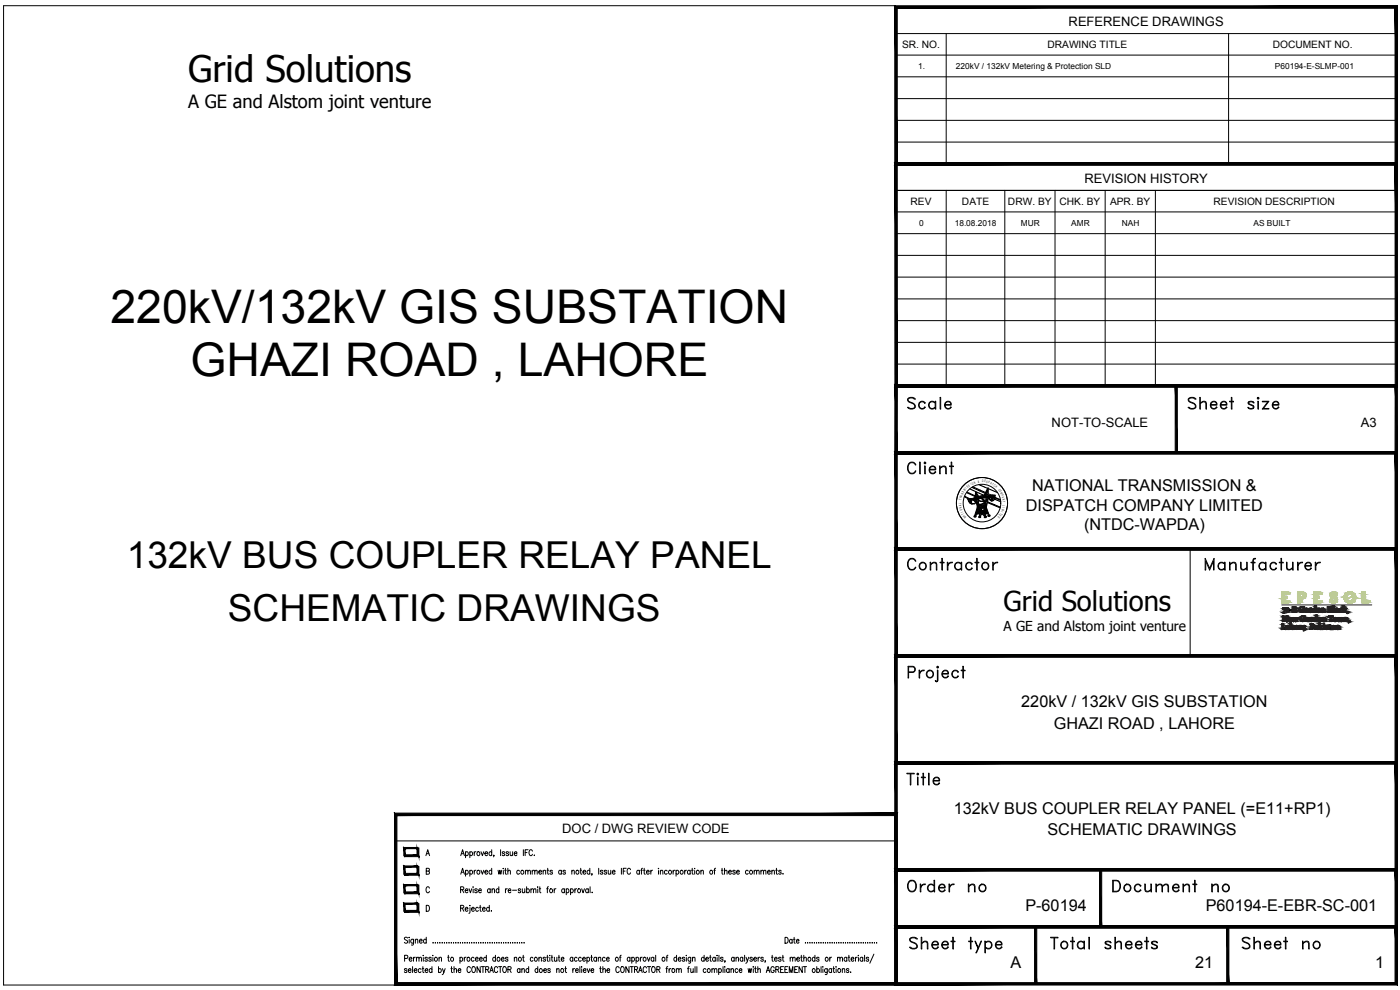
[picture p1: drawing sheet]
<svg xmlns="http://www.w3.org/2000/svg" width="420mm" height="297mm" viewBox="0 0 420 297" stroke-linecap="round" stroke-linejoin="round" font-family="sans-serif">
<defs><g id="words">
<g font-size="13.9">
<text x="33.2" y="97">220kV/132kV GIS SUBSTATION</text>
<text x="57.2" y="112.9">GHAZI ROAD , LAHORE</text>
</g>
<g font-size="11.1">
<text x="38" y="170.3">132kV BUS COUPLER RELAY PANEL</text>
<text x="68.4" y="186.3">SCHEMATIC DRAWINGS</text>
</g>
<text font-size="11" x="56.5" y="24.5">Grid Solutions</text>
<text font-size="8.2" x="301.2" y="183.2">Grid Solutions</text>
<g font-size="7.1">
<text x="271.6" y="123.8">Scale</text>
<text x="355.6" y="123.8">Sheet size</text>
<text x="271.6" y="172.2">Contractor</text>
<text x="360.9" y="172.2">Manufacturer</text>
<text x="271.6" y="268.8">Order no</text>
<text x="333" y="268.8">Document no</text>
<text x="314.3" y="286.1">Total sheets</text>
<text x="371.8" y="286.1">Sheet no</text>
</g>
<text font-size="6.6" x="271.6" y="143.2">Client</text>
<text font-size="5.5" x="56.5" y="32.5">A GE and Alstom joint venture</text>
<g font-size="4.9">
<text x="309.8" y="147.3">NATIONAL TRANSMISSION &amp;</text>
<text x="307.9" y="153.3">DISPATCH COMPANY LIMITED</text>
<text x="325.3" y="159.1">(NTDC-WAPDA)</text>
<text x="306.5" y="212">220kV / 132kV GIS SUBSTATION</text>
<text x="316.3" y="218.6">GHAZI ROAD , LAHORE</text>
<text x="286.2" y="244.1">132kV BUS COUPLER RELAY PANEL (=E11+RP1)</text>
<text x="314.4" y="250.7">SCHEMATIC DRAWINGS</text>
<text x="307.7" y="273.3">P-60194</text>
<text x="361.9" y="273.2">P60194-E-EBR-SC-001</text>
<text x="303.3" y="290.3">A</text>
<text x="358.7" y="290.3">21</text>
<text x="412.7" y="290.3">1</text>
</g>
<text font-size="4.1" x="301.2" y="189.2">A GE and Alstom joint venture</text>
<g font-size="3.9">
<text x="320.7" y="7.7">REFERENCE DRAWINGS</text>
<text x="325.5" y="54.8">REVISION HISTORY</text>
<text x="315.6" y="128.2">NOT-TO-SCALE</text>
<text x="408.4" y="128.2">A3</text>
<text x="168.7" y="250">DOC / DWG REVIEW CODE</text>
</g>
<g font-size="3.1">
<text x="270.7" y="14.4">SR. NO.</text>
<text x="314.4" y="14.4">DRAWING TITLE</text>
<text x="382" y="14.4">DOCUMENT NO.</text>
<text x="273.3" y="61.5">REV</text>
<text x="288.7" y="61.5">DATE</text>
<text x="302.5" y="61.5">DRW. BY</text>
<text x="318" y="61.5">CHK. BY</text>
<text x="333.1" y="61.5">APR. BY</text>
<text x="364.2" y="61.5">REVISION DESCRIPTION</text>
</g>
<g font-size="2.5">
<text x="275.5" y="20.7">1.</text>
<text x="286.9" y="20.8">220kV / 132kV Metering &amp; Protection SLD</text>
<text x="382.6" y="20.7">P60194-E-SLMP-001</text>
<text x="275.9" y="67.8">0</text>
<text x="286.5" y="67.8">18.08.2018</text>
<text x="306.4" y="67.8">MUR</text>
<text x="321.5" y="67.8">AMR</text>
<text x="336.7" y="67.8">NAH</text>
<text x="376.2" y="67.8">AS BUILT</text>
</g>
<g font-size="1">
<text x="288.6" y="149.5" transform="rotate(-75 288.6 149.5)">R</text>
<text x="288.8" y="149" transform="rotate(-71 288.8 149)">A</text>
<text x="289" y="148.4" transform="rotate(-62 289 148.4)">N</text>
<text x="289.3" y="147.8" transform="rotate(-59 289.3 147.8)">S</text>
<text x="289.6" y="147.4" transform="rotate(-53 289.6 147.4)">M</text>
<text x="290.1" y="146.8" transform="rotate(-45 290.1 146.8)">I</text>
<text x="290.4" y="146.4" transform="rotate(-43 290.4 146.4)">S</text>
<text x="291.5" y="145.6" transform="rotate(-30 291.5 145.6)">I</text>
<text x="291.9" y="145.4" transform="rotate(-25 291.9 145.4)">O</text>
<text x="292.5" y="145.1" transform="rotate(-21 292.5 145.1)">N</text>
<text x="293.6" y="144.8" transform="rotate(-9 293.6 144.8)">&amp;</text>
<text x="294.8" y="144.7" transform="rotate(3 294.8 144.7)">D</text>
<text x="295.4" y="144.8" transform="rotate(6 295.4 144.8)">E</text>
<text x="296" y="144.8" transform="rotate(13 296 144.8)">S</text>
<text x="296.6" y="145" transform="rotate(16 296.6 145)">P</text>
<text x="297.1" y="145.2" transform="rotate(24 297.1 145.2)">A</text>
<text x="297.7" y="145.5" transform="rotate(32 297.7 145.5)">T</text>
<text x="298.2" y="145.8" transform="rotate(35 298.2 145.8)">C</text>
<text x="298.7" y="146.1" transform="rotate(39 298.7 146.1)">H</text>
<text x="299.5" y="147" transform="rotate(54 299.5 147)">C</text>
<text x="299.9" y="147.4" transform="rotate(57 299.9 147.4)">O</text>
<text x="300.2" y="148" transform="rotate(63 300.2 148)">M</text>
<text x="300.5" y="148.5" transform="rotate(66 300.5 148.5)">P</text>
<text x="300.7" y="149.1" transform="rotate(74 300.7 149.1)">A</text>
<text x="300.8" y="149.7" transform="rotate(81 300.8 149.7)">N</text>
<text x="288.5" y="151.3" transform="rotate(-90 288.5 151.3)">L</text>
<text x="288.5" y="150.1" transform="rotate(-83 288.5 150.1)">T</text>
<text x="288.6" y="152" transform="rotate(-99 288.6 152)">A</text>
<text x="288.7" y="152.5" transform="rotate(-103 288.7 152.5)">N</text>
<text x="288.9" y="153.1" transform="rotate(-110 288.9 153.1)">O</text>
<text x="289" y="153.5" transform="rotate(-117 289 153.5)">I</text>
<text x="289.4" y="154.2" transform="rotate(-120 289.4 154.2)">T</text>
<text x="289.7" y="154.7" transform="rotate(-126 289.7 154.7)">A</text>
<text x="290.1" y="155.2" transform="rotate(-131 290.1 155.2)">N</text>
<text x="299.7" y="154.8" transform="rotate(131 299.7 154.8)">D</text>
<text x="300" y="154.3" transform="rotate(126 300 154.3)">E</text>
<text x="300.3" y="153.8" transform="rotate(115 300.3 153.8)">T</text>
<text x="300.5" y="153.4" transform="rotate(113 300.5 153.4)">I</text>
<text x="300.8" y="152.6" transform="rotate(108 300.8 152.6)">M</text>
<text x="300.9" y="152.2" transform="rotate(97 300.9 152.2)">I</text>
<text x="300.9" y="150.2" transform="rotate(87 300.9 150.2)">Y</text>
<text x="301" y="151.5" transform="rotate(98 301 151.5)">L</text>
</g>
</g></defs>
<!-- layer: 4 -->
<path d="M268.5 1.7h-267.4v293.9h267.4" fill="none" stroke="#000" stroke-width=".3"/>
<!-- layer: TITLE-BLOCK -->
<g fill="#000" stroke="#000" stroke-width=".3">
<path d="M269.3 48.8l-.8 .7 150.2-.7zM268.5 49.5l150.2-.7 .7 .7zM418.7 2.5v46.3l.7 .7zM419.4 1.7v47.8l-.7-47zM269.3 2.5h149.4l.7-.8zM268.5 1.7h150.9l-150.1 .8zM268.5 1.7l.8 47.1v-46.3zM268.5 1.7l.8 47.1-.8 .7z"/>
<path d="M269.3 115.4l-.7 .7 150.1-.7zM268.6 116.1l150.1-.7 .8 .7zM418.7 49.5v65.9l.8 .7zM419.4 48.8l.1 67.3-.8-66.6zM269.3 49.5h149.4l.7-.7zM268.5 48.8h150.9l-150.1 .7zM268.5 48.8l.8 66.6v-65.9zM268.5 48.8l.8 66.6-.7 .7z"/>
<path d="M352.7 115.8l.6 20v-20zM352.7 115.8l.6 20h-.6z"/>
<path d="M268.5 136.2l150.2-.7h-149.4zM268.5 136.2l150.2-.7 .7 .7zM418.7 116.1v19.4l.7 .7zM418.7 116.1l.8-.7-.1 20.8zM269.3 116.1h149.4l.8-.7zM268.6 115.4h150.9l-150.2 .7zM268.6 115.4l.7 20.1v-19.4zM268.6 115.4l.7 20.1-.8 .7z"/>
<path d="M269.3 164.3l-.8 .8 150.2-.8zM268.5 165.1l150.2-.8 .7 .8zM418.7 136.2v28.1l.7 .8zM418.7 136.2l.7-.7v29.6zM269.3 136.2h149.4l.7-.7zM268.5 135.5h150.9l-150.1 .7zM268.5 135.5l.8 28.8v-28.1zM268.5 135.5l.8 28.8-.8 .8z"/>
<path d="M269.3 196.4l-.8 .7 150.2-.7zM268.5 197.1l150.2-.7 .7 .7zM418.7 165.1v31.3l.7 .7zM418.7 165.1l.7-.8v32.8zM269.3 165.1h149.4l.7-.8zM268.5 164.3h150.9l-150.1 .8zM268.5 164.3l.8 32.1v-31.3zM268.5 164.3l.8 32.1-.8 .7z"/>
<path d="M268.5 229.2l150.2-.7h-149.4zM268.5 229.2l150.2-.7 .7 .7zM418.7 197.1v31.4l.7 .7zM419.4 196.4v32.8l-.7-32.1zM269.3 197.1h149.4l.7-.7zM268.5 196.4h150.9l-150.1 .7zM268.5 196.4l.8 32.1v-31.4zM268.5 196.4l.8 32.1-.8 .7z"/>
<path d="M268.5 261.3l150.2-.7h-149.4zM268.5 261.3l150.2-.7 .7 .7zM418.7 229.2v31.4l.7 .7zM418.7 229.2l.7-.7v32.8zM269.3 229.2h149.4l.7-.7zM268.5 228.5h150.9l-150.1 .7zM268.5 228.5l.8 32.1v-31.4zM268.5 228.5l.8 32.1-.8 .7z"/>
<path d="M269.3 277.7l-.8 .7 150.2-.7zM268.5 278.4l150.2-.7 .7 .7zM418.7 261.3v16.4l.7 .7zM418.7 261.3l.7-.7v17.8zM269.3 261.3h149.4l.7-.7zM268.5 260.6h150.9l-150.1 .7zM268.5 260.6l.8 17.1v-16.4zM268.5 260.6l.8 17.1-.8 .7z"/>
<path d="M310.5 278.1l.6 17.1v-17.1zM310.5 278.1l.6 17.1h-.6z"/>
<path d="M330 261l.6 17.1v-17.1zM330 261l.6 17.1h-.6z"/>
<path d="M368.1 278.1l.7 17.1v-17.1zM368.1 278.1l.7 17.1h-.7z"/>
<path d="M119.1 294.8l-.7 .8 150.1-.8zM118.4 295.6l150.1-.8 .8 .8zM268.5 244.7v50.1l.8 .8zM268.5 244.7l.8-.7v51.6zM119.1 244.7h149.4l.8-.7zM118.4 244h150.9l-150.2 .7zM118.4 244l.7 50.8v-50.1zM118.4 244l.7 50.8-.7 .8z"/>
<path d="M268.5 295.6l150.2-.8h-149.4zM268.5 295.6l150.2-.8 .7 .8zM418.7 278.4v16.4l.7 .8zM419.4 277.7v17.9l-.7-17.2zM269.3 278.4h149.4l.7-.7zM268.5 277.7h150.9l-150.1 .7zM268.5 277.7l.8 17.1v-16.4zM268.5 277.7l.8 17.1-.8 .8z"/>
</g>
<g fill="none" stroke="#000" stroke-width=".3">
<path d="M268.7 10.1h150.7M269 16.5h150.1M284 10.1v39M368.7 10.1v39M268.7 23.1h150.7M268.7 29.6h150.7M268.7 36.1h150.7M268.7 42.6h150.7M268.7 57.1h150.7M284 57.1v58.7M301.6 57.1v58.7M316.6 57.1v58.7"/>
<path d="M331.7 57.1v58.7M346.7 57.1v58.7M268.7 70.1h150.7M268.7 76.6h150.7M269 63.6h150.1M268.7 83.1h150.7M268.7 89.7h150.7M268.7 96.2h150.7M268.7 102.7h150.7M268.7 109.2h150.7M121.4 287.6l.9-.1v-.8l-.9-.1v1.8M122.1 290.9l-.3-.3-.4 .1v.3l.7 .3v.2l-.3 .3-.4-.3"/>
<path d="M122.5 291.1h.9l-.1-.3a.49 .49 0 0 0-.7 .1 .49 .49 0 0 0 .1 .7 .49 .49 0 0 0 .7-.1M122.8 287.7h.8v-.3a.5 .5 0 0 0-.7 .1 .5 .5 0 0 0 .1 .7 .5 .5 0 0 0 .6 0M123.8 290v1.8M124.1 287.2v1.2M124.3 291.1h.8v-.3a.49 .49 0 0 0-.7 .1 .49 .49 0 0 0 .1 .7 .49 .49 0 0 0 .6-.1M124.6 287.2l-.3 .1-.2 .4M125 287.6l.3-.4 .4 .1v1.1M125 287.2v1.2M125.7 287.6l.4-.4 .3 .1 .1 1.1M126.4 290.9a.49 .49 0 0 0-.7 0 .49 .49 0 0 0 0 .7 .49 .49 0 0 0 .7-.1M126.7 290.6h.5M126.9 290v1.5l.3 .3"/>
<path d="M127 286.6v.2zM127 287.3v1.1M127.6 291.1h.8l-.1-.4a.51 .51 0 0 0-.7 .6 .51 .51 0 0 0 .8 .2M128.3 287.5l-.3-.3-.4 .1v.4l.6 .2 .1 .3-.3 .2-.5-.2M129.4 287.5l-.2-.3-.5 .1v.4l.7 .2v.3l-.2 .2-.5-.2M129.6 290.9a.49 .49 0 0 0-.7 0 .49 .49 0 0 0 0 .7 .49 .49 0 0 0 .7-.1M129.6 290v1.8M129.9 286.6v.2zM129.9 287.3v1.1M131.6 290.9a.49 .49 0 0 1 .7 0 .49 .49 0 0 1 0 .7 .49 .49 0 0 1-.7-.1M131.6 290v1.8M131.8 287.6l.3-.4 .3 .1 .1 1.1"/>
<path d="M131.8 287.2v1.2M132.8 290.6l.4 1.2 .4-1.2M133.2 291.8l-.5 .6M134.3 287.2h.5M134.5 286.6v1.5l.4 .3M135.3 290.6h.5M135.5 290v1.5l.3 .3M136.3 291l.3-.4 .3 .1 .1 1.1M136.3 290v1.8M137.5 291.1h.8l-.1-.4a.51 .51 0 0 0-.7 .6 .51 .51 0 0 0 .8 .2M138 287.5l.2-.2a.54 .54 0 0 1 .7 .5 .54 .54 0 0 1-.7 .5l-.2-.1M138 287.2v1.8"/>
<path d="M139.3 287.2v1.2M139.9 287.2l-.4 .1-.2 .4M141.2 290.4a.52 .52 0 0 0-.7-.4 .52 .52 0 0 0-.3 .7v.4a.52 .52 0 0 0 .3 .7 .52 .52 0 0 0 .7-.4M141.9 290.1l.1-.1a.91 .91 0 0 1 .7 .9 .91 .91 0 0 1-.7 .9 1.16 1.16 0 0 1-.1-1.7zM142.3 287.5l-.2-.2a.54 .54 0 0 0-.7 .5 .54 .54 0 0 0 .7 .5l.2-.1M142.7 287.7h.8l-.1-.3a.5 .5 0 0 0-.6 .1 .5 .5 0 0 0 0 .7 .5 .5 0 0 0 .7 0M143.9 287.7h.8v-.3a.5 .5 0 0 0-.7 .1 .5 .5 0 0 0 .1 .7 .5 .5 0 0 0 .6 0M144.1 290v1.8l-.9-1.8v1.8M144.5 290h.9M144.9 290v1.8M145.7 290.9l.9-.1v-.7l-.9-.1v1.8M146 287.5l-.2-.2a.54 .54 0 0 0-.7 .5 .54 .54 0 0 0 .7 .5l.2-.1"/>
<path d="M146 286.6v1.8M146.2 290.9l.5 .9M147 291.8l.5-1.8 .6 1.8M147.2 291.2h.7M148.7 287.5l-.1-.2a.54 .54 0 0 0-.7 .5 .54 .54 0 0 0 .7 .5l.1-.1M148.7 286.6v1.8M149.4 290.4a.52 .52 0 0 0-.7-.4 .52 .52 0 0 0-.3 .7v.4a.52 .52 0 0 0 .3 .7 .52 .52 0 0 0 .7-.4M149.6 290h1M150.1 290v1.8M150.5 287.7h.8l-.2-.4a.54 .54 0 0 0-.6 .5 .54 .54 0 0 0 .6 .5l.2-.1M151.1 290.1l.2-.1a.91 .91 0 0 1 .7 .9 .91 .91 0 0 1-.7 .9 1.16 1.16 0 0 1-.2-1.7zM152.4 287.5l-.2-.3-.4 .1v.4l.6 .2v.3l-.2 .2-.5-.2"/>
<path d="M152.4 290.9l.9-.1v-.7l-.9-.1v1.8M152.9 290.9l.5 .9M154.4 287.6l.3-.4 .3 .1 .1 1.1M154.4 287.2v1.2M156.1 290.9l-.2-.2a.53 .53 0 0 0-.7 .5 .53 .53 0 0 0 .7 .5l.2-.2M156.1 290.6v1.2M156.6 291l.3-.4 .4 .1 .1 1.1M156.6 290.6v1.2M156.8 287.2h.5M157 286.6v1.5l.4 .3M158.7 290.9l-.2-.2a.51 .51 0 0 0-.7 .5 .51 .51 0 0 0 .9 .3M158.7 290v1.8"/>
<path d="M159.9 287.5l-.1-.2a.54 .54 0 0 0-.7 .5 .54 .54 0 0 0 .7 .5l.1-.1M161.4 290.9l-.1-.2a.51 .51 0 0 0-.7 .5 .51 .51 0 0 0 .8 .3M161.4 290v1.8M161.7 287.6l.4-.4 .3 .1 .1 1.1M161.7 287.2v1.2M163.2 291.1h.8l-.1-.3a.49 .49 0 0 0-.6 .1 .49 .49 0 0 0 0 .7 .49 .49 0 0 0 .7-.1M163.7 287.5l-.3-.3-.4 .1v.4l.7 .2v.3l-.3 .2-.4-.2M164.1 287.2h.4M164.3 286.6v1.5l.3 .3M165 286.6v.2zM165 287.3v1.1M165.2 290.9l-.3-.3-.4 .1v.3l.6 .3 .1 .2-.3 .3-.5-.3"/>
<path d="M165.4 287.2h.5M165.6 286.6v1.5l.4 .3M166.4 287.2v1.1l.4 .1 .3-.3M167.1 291l.3-.4 .3 .1 .1 1.1M167.1 290.6v1.2M167.1 287.2v1.2M167.5 287.2h.5M167.7 286.6v1.5l.4 .3M168.4 287.7h.8l-.1-.4a.54 .54 0 0 0-.7 .5 .54 .54 0 0 0 .7 .5l.1-.1M169.5 290.6h.5M169.7 290v1.5l.4 .3M171.9 287.5l-.1-.2a.54 .54 0 0 0-.7 .5 .54 .54 0 0 0 .7 .5l.1-.1"/>
<path d="M171.9 287.2v1.2M171.9 290.6v1.2M172.5 290.6l-.4 .1-.2 .4M172.7 291.1h.9l-.2-.4a.51 .51 0 0 0-.7 .6 .51 .51 0 0 0 .9 .2M173.2 287.5l-.1-.2a.54 .54 0 0 0-.7 .5 .54 .54 0 0 0 .7 .5l.1-.1M174 290v1.8M174.4 287.5l-.1-.2a.54 .54 0 0 0-.7 .5 .54 .54 0 0 0 .7 .5l.1-.1M174.6 290v.2zM174.6 290.7v1.1M174.9 287.7h.8l-.2-.4a.54 .54 0 0 0-.7 .5 .54 .54 0 0 0 .7 .5l.2-.1M175.1 291.1h.8l-.2-.4a.53 .53 0 0 0-.6 .5 .53 .53 0 0 0 .6 .5l.2-.2M176.1 287.5l.2-.2a.54 .54 0 0 1 .7 .5 .54 .54 0 0 1-.7 .5l-.2-.1"/>
<path d="M176.1 287.2v1.8M176.2 290.6l.4 1.2 .4-1.2M177.3 287.2h.5M177.4 291.1h.8l-.1-.3a.49 .49 0 0 0-.6 .1 .49 .49 0 0 0 0 .7 .49 .49 0 0 0 .7-.1M177.5 286.6v1.5l.4 .3M179 287.5l-.1-.2a.54 .54 0 0 0-.7 .5 .54 .54 0 0 0 .7 .5l.1-.1M179 287.2v1.2M179.5 287.6l.4-.4 .3 .1 .1 1.1M179.5 287.2v1.2M180 290.6h.4M180.2 290v1.5l.3 .3M180.9 291l.4-.4 .3 .1 .1 1.1"/>
<path d="M180.9 290v1.8M181.6 287.5l-.1-.2a.54 .54 0 0 0-.7 .5 .54 .54 0 0 0 .7 .5l.1-.1M182 287.7h.8l-.1-.4a.54 .54 0 0 0-.7 .5 .54 .54 0 0 0 .7 .5l.1-.1M182.2 291.1h.8l-.1-.3a.49 .49 0 0 0-.6 .1 .49 .49 0 0 0 0 .7 .49 .49 0 0 0 .7-.1M185.8 290.4a.52 .52 0 0 0-.6-.4 .52 .52 0 0 0-.4 .7v.4a.52 .52 0 0 0 .4 .7 .52 .52 0 0 0 .6-.4M185.9 287.2h.5M186.5 286.6l-.4 .4v1.4M186.5 290.1l.2-.1a.91 .91 0 0 1 .7 .9 .91 .91 0 0 1-.7 .9 1.18 1.18 0 0 1-.2-1.7zM188.8 290v1.8l-1-1.8v1.8M189.1 287.5l-.2-.2a.54 .54 0 0 0-.7 .5 .54 .54 0 0 0 .7 .5l.2-.1M189.1 287.2v1.2M189.1 290h1"/>
<path d="M189.6 287.5l.1-.2a.51 .51 0 0 1 .7 .5 .51 .51 0 0 1-.8 .4M189.6 287.2v1.8M189.6 290v1.8M190.4 290.9l.8-.1v-.7l-.8-.1v1.8M190.9 287.5l.1-.2a.54 .54 0 0 1 .7 .5 .54 .54 0 0 1-.7 .5l-.1-.1M190.9 287.2v1.8M190.9 290.9l.5 .9M191.7 291.8l.5-1.8 .5 1.8M191.8 291.2h.7M192.2 287.2v1.2M192.7 287.2l-.3 .1-.2 .4M194 290.4a.53 .53 0 0 0-.6-.4 .53 .53 0 0 0-.4 .7v.4a.53 .53 0 0 0 .4 .7 .53 .53 0 0 0 .6-.4"/>
<path d="M194.2 287.2l.5 1.2 .4-1.2M194.3 290h1M194.8 290v1.8M195.8 290.1l.2-.1a.91 .91 0 0 1 .7 .9 .91 .91 0 0 1-.7 .9 1.21 1.21 0 0 1-.2-1.7zM196.2 287.5l-.1-.2a.54 .54 0 0 0-.7 .5 .54 .54 0 0 0 .7 .5l.1-.1M196.2 287.2v1.2M196.8 286.6v1.8M197.1 290.9l.8-.1 .1-.6-.9-.2v1.8M197.6 290.9l.5 .9M199.8 290.6h.5M199.9 287.2h.5M200.4 290l-.3 .4v1.4"/>
<path d="M200.5 286.6l-.4 .4v1.4M200.8 290.6v1.2M201.4 290.6l-.4 .1-.2 .4M203 291l.3-.4 .4 .1v1.1M203 290.6v1.2M203 287.5l-.1-.2a.54 .54 0 0 0-.7 .5 .54 .54 0 0 0 .7 .5l.1-.1M203 286.6v1.8M203.5 287.7h.9l-.1-.3a.5 .5 0 0 0-.7 .1 .5 .5 0 0 0 .1 .7 .5 .5 0 0 0 .7 0M203.7 291l.4-.4 .3 .1 .1 1.1M205.5 287.5l-.3-.3-.4 .1v.4l.6 .2 .1 .3-.3 .2-.4-.2M206 286.6v.2zM206 287.3v1.1"/>
<path d="M206.3 290.6h.5M206.9 290l-.4 .4v1.4M207.3 287.2l-.1 1.6-.5 .1M207.3 287.5l-.1-.2a.54 .54 0 0 0-.7 .5 .54 .54 0 0 0 .7 .5l.1-.1M207.3 290.6l.1 1.1 .3 .1 .3-.3M207.8 287.6l.4-.4 .3 .1 .1 1.1M207.8 287.2v1.2M208 290.6v1.2M208.6 290v1.8M209.1 290v1.8M211.3 287.5l-.1-.2a.54 .54 0 0 0-.7 .5 .54 .54 0 0 0 .7 .5l.1-.1M211.3 286.6v1.8"/>
<path d="M211.8 287.7h.8l-.1-.4a.54 .54 0 0 0-.7 .5 .54 .54 0 0 0 .7 .5l.1-.1M211.9 290.9a.49 .49 0 0 0-.7 0 .49 .49 0 0 0 0 .7 .49 .49 0 0 0 .7-.1M213 287.2h.4M213.2 286.6v1.5l.3 .3M213.6 291l.4-.4 .3 .1 .1 1.1M213.6 290.6v1.2M214.4 291l.3-.4 .4 .1 .1 1.1M214.7 287.5l-.2-.2a.54 .54 0 0 0-.7 .5 .54 .54 0 0 0 .7 .5l.2-.1M214.7 287.2v1.2M215.2 286.6v.2zM215.2 287.3v1.1M215.7 290.9a.49 .49 0 0 1 .7 0 .49 .49 0 0 1 0 .7 .49 .49 0 0 1-.7-.1"/>
<path d="M215.7 290.6v1.8M215.8 286.6v1.8M217 287.5l-.3-.3-.4 .1v.4l.6 .2 .1 .3-.3 .2-.5-.2M217 290v1.8M217.5 290v.2zM217.5 290.7v1.1M217.6 288.3l-.1 .5M218.8 290.9a.49 .49 0 0 0-.7 0 .49 .49 0 0 0 0 .7 .49 .49 0 0 0 .7-.1M218.8 290.6v1.2M219.4 291l.3-.4 .4 .1v1.1M219.4 290.6v1.2M220.3 287.5l-.1-.2a.54 .54 0 0 0-.7 .5 .54 .54 0 0 0 .7 .5l.1-.1"/>
<path d="M220.3 287.2v1.2M220.9 287.6l.3-.4 .4 .1v1.1M220.9 287.2v1.2M221.4 290.9l-.1-.2a.53 .53 0 0 0-.7 .5 .53 .53 0 0 0 .7 .5l.1-.2M221.8 291.1h.9l-.2-.4a.51 .51 0 0 0-.7 .6 .51 .51 0 0 0 .9 .2M222.9 287.5l-.1-.2a.54 .54 0 0 0-.7 .5 .54 .54 0 0 0 .7 .5l.1-.1M222.9 287.2v1.2M223.5 286.6v1.8M223.9 287.2l.4 1.2 .4-1.2M224.3 288.4l-.5 .6M224.5 290.6l.3 1.2 .3-1.2 .2 1.2 .3-1.2M225.8 287.5l-.3-.3-.4 .1v.4l.6 .2 .1 .3-.3 .2-.4-.2"/>
<path d="M226.1 290v.2zM226.1 290.7v1.1M226.2 287.7h.8l-.1-.4a.54 .54 0 0 0-.7 .5 .54 .54 0 0 0 .7 .5l.1-.1M226.5 290.6h.5M226.7 290v1.5l.3 .3M227.4 291l.4-.4 .3 .1 .1 1.1M227.4 290v1.8M227.5 287.2v1.2M228 287.2l-.3 .1-.2 .4M229.1 287.5l-.3-.3-.4 .1v.4l.6 .2 .1 .3-.3 .2-.5-.2M229.7 288.3l-.2 .5M230 291.8l.5-1.8 .5 1.8"/>
<path d="M230.2 291.2h.7M231.5 287.2h.5M231.7 286.6v1.5l.4 .3M232.4 290.4a.53 .53 0 0 0-.7-.4 .53 .53 0 0 0-.4 .7v.4a.54 .54 0 0 0 .5 .7 .54 .54 0 0 0 .6-.7h-.4M232.4 287.7h.8l-.1-.4a.54 .54 0 0 0-.7 .5 .54 .54 0 0 0 .7 .5l.1-.1M232.8 290.9l.9-.1v-.7l-.9-.1v1.8M233.3 290.9l.5 .9M234.3 290.9h.5M234.4 287.5l-.3-.3-.4 .1v.4l.6 .2 .1 .3-.3 .2-.4-.2M234.8 287.2h.4M234.9 286.6v1.5l.4 .3M235.2 290h-.9v1.8h.9"/>
<path d="M235.6 290.9h.5M236.4 290h-.8v1.8h.8M236.9 291.8v-1.8l.5 1.8 .5-1.8v1.8M237.1 287.6l.4-.4 .3 .1 .1 1.1M237.1 287.2v1.2M237.9 287.6l.3-.4 .4 .1v1.1M238.5 290.9h.5M239.1 287.7h.8v-.3a.5 .5 0 0 0-.7 .1 .5 .5 0 0 0 .1 .7 .5 .5 0 0 0 .6 0M239.4 290h-.9v1.8h.9M240.3 287.2h.5M240.5 286.6v1.5l.3 .3M240.8 290v1.8l-1-1.8v1.8"/>
<path d="M241.1 290h1M241.2 287.6l.4-.4 .3 .1 .1 1.1M241.2 286.6v1.8M241.6 290v1.8M244.6 287.5l-.2-.2a.54 .54 0 0 0-.6 .5 .54 .54 0 0 0 .6 .5l.2-.1M244.6 286.6v1.8M245.1 290.9a.49 .49 0 0 1 .7 0 .49 .49 0 0 1 0 .7 .49 .49 0 0 1-.7-.1M245.1 290v1.8M245.8 287.5l-.3-.3-.4 .1v.4l.6 .2 .1 .3-.3 .2-.4-.2M246.4 290v1.8M247 290v.2zM247 290.7v1.1"/>
<path d="M248.3 290.6l-.1 1.6-.5 .1M248.3 290.9a.49 .49 0 0 0-.7 0 .49 .49 0 0 0 0 .7 .49 .49 0 0 0 .7-.1M249 287.2v1.2M249.6 287.2l-.4 .1-.2 .4M249.6 290.9a.49 .49 0 0 0-.7 0 .49 .49 0 0 0 0 .7 .49 .49 0 0 0 .7-.1M249.6 290.6v1.2M250 290.6h.5M250.2 290v1.5l.3 .3M250.9 290v.2zM250.9 290.7v1.1M251.3 287.6l.4-.4 .3 .1 .1 1.1M251.3 287.2v1.2"/>
<path d="M252.1 287.6l.3-.4 .4 .1v1.1M252.8 291l.3-.4 .4 .1v1.1M252.8 290.6v1.2M254.1 287.5l-.1-.2a.51 .51 0 0 0-.7 .5 .51 .51 0 0 0 .8 .4M254.1 287.2v1.2M254.5 287.2h.5M254.8 286.6v1.5l.3 .3M254.8 290.9l-.3-.3-.4 .1v.3l.6 .3 .1 .2-.3 .3-.5-.3M255.3 291.6v.2zM255.4 287.7h.9l-.2-.4a.51 .51 0 0 0-.7 .5 .51 .51 0 0 0 .9 .4M256.7 287.2v1.2M257.3 287.2l-.4 .1-.2 .4"/>
<path d="M257.6 286.6v.2zM257.6 287.3v1.1M258.9 287.5l-.1-.2a.54 .54 0 0 0-.7 .5 .54 .54 0 0 0 .7 .5l.1-.1M258.9 287.2v1.2M259.5 286.6v1.8M260.7 287.5l-.3-.3-.4 .1v.4l.6 .2 .1 .3-.3 .2-.5-.2M262.3 286.3l-1.3 2.7"/>
<circle cx="130.8" cy="287.8" r=".56"/>
<circle cx="135.7" cy="287.8" r=".55"/>
<circle cx="140.6" cy="287.8" r=".55"/>
<circle cx="149.6" cy="287.8" r=".55"/>
<circle cx="156" cy="287.8" r=".56"/>
<circle cx="160.8" cy="287.8" r=".55"/>
<circle cx="162.3" cy="291.2" r=".54"/>
<circle cx="168.7" cy="291.2" r=".55"/>
<circle cx="185.1" cy="287.8" r=".55"/>
<circle cx="193.5" cy="287.8" r=".56"/>
<circle cx="199.1" cy="287.8" r=".56"/>
<circle cx="202.1" cy="291.2" r=".54"/>
<circle cx="212.7" cy="291.2" r=".55"/>
<circle cx="242.9" cy="287.8" r=".55"/>
<circle cx="244.2" cy="291.2" r=".54"/>
<circle cx="248.1" cy="287.8" r=".55"/>
<circle cx="251.9" cy="291.2" r=".55"/>
</g>
<!-- layer: HATCH -->
<g fill="none" stroke="#000" stroke-width=".3">
<path d="M127.8 256.7l.6-1.7 .5 1.7M128 256.1h.7M138.3 256.7l.5-1.7 .6 1.7M138.5 256.1h.7M139.7 255.8a.49 .49 0 0 1 .7 0 .49 .49 0 0 1 0 .7 .49 .49 0 0 1-.7 0M139.7 255.5v1.8M141 255.8a.49 .49 0 0 1 .7 0 .49 .49 0 0 1 0 .7 .49 .49 0 0 1-.7 0M141 255.5v1.8M142.3 255.5v1.2M142.8 255.5l-.3 .1-.2 .5M144.3 255.5l.5 1.2 .4-1.2M145.5 256.1h.8l-.1-.5a.51 .51 0 0 0-.7 .6 .51 .51 0 0 0 .8 .3"/>
<path d="M147.6 255.8l-.2-.2a.51 .51 0 0 0-.7 .6 .51 .51 0 0 0 .9 .3M147.6 255v1.7M148.2 256.6l-.1 .5M150.2 255v1.7M151.5 255.8l-.3-.3-.4 .1v.4l.6 .2 .1 .3-.3 .2-.5-.2M152.6 255.8l-.2-.3-.5 .3 .7 .4v.4l-.5 .1-.2-.2M153.1 255.5l.1 1.1 .3 .1 .4-.3M153.9 255.5v1.2M154.3 256.1h.8l-.1-.5a.53 .53 0 0 0-.7 .5 .53 .53 0 0 0 .7 .5l.1-.1M157.1 255v1.7M157.6 255.8h.6M158.5 255h-.9v1.7"/>
<path d="M159.8 255.4a.53 .53 0 0 0-.7-.4 .53 .53 0 0 0-.3 .6v.5a.53 .53 0 0 0 .3 .6 .53 .53 0 0 0 .7-.4M160.4 256.6h.1M127.9 261.4l.8-.1v-.7l-.8-.1v1.8l.9-.2 .1-.4-.4-.3M127.9 271.6a.9 .9 0 0 1 1 .9 .9 .9 0 0 1-1 .9zM128.9 266.5a.53 .53 0 0 0-.7-.4 .53 .53 0 0 0-.3 .7v.4a.52 .52 0 0 0 .3 .7 .52 .52 0 0 0 .7-.5M138.2 266.9l.9-.1v-.7h-.9v1.8M138.2 272.5l.9-.1v-.7l-.9-.1v1.8M138.3 262.3l.5-1.8 .6 1.8M138.5 261.7h.7M138.7 266.9l.5 1M138.7 272.5l.5 .9M139.6 267.2h.8l-.1-.4a.51 .51 0 0 0-.7 .5 .51 .51 0 0 0 .8 .3"/>
<path d="M139.6 272.7h.8l-.1-.3a.49 .49 0 0 0-.6 .1 .49 .49 0 0 0 .1 .7 .49 .49 0 0 0 .6 0M139.7 261.4a.49 .49 0 0 1 .7 0 .49 .49 0 0 1 0 .6 .49 .49 0 0 1-.7 0M139.7 261.1v1.8M140.8 266.7l.4 1.2 .4-1.2M141 261.4a.49 .49 0 0 1 .7 0 .49 .49 0 0 1 0 .6 .49 .49 0 0 1-.7 0M141 261.1v1.8M141 271.6v.2zM141 272.3v1.4l-.3 .3M141.5 272.7h.8v-.3a.5 .5 0 0 0-.7 .1 .5 .5 0 0 0 .1 .7 .5 .5 0 0 0 .6 0M142 266.1v.1zM142 266.8v1.1M142.3 261.1v1.2"/>
<path d="M142.8 261.1l-.3 .1-.2 .4M143.2 266.9l-.2-.2-.5 .2 .7 .5v.4l-.5 .1-.2-.3M143.6 272.5l-.2-.2a.54 .54 0 0 0-.7 .5 .54 .54 0 0 0 .7 .5l.2-.1M143.6 267.2h.9l-.2-.4a.51 .51 0 0 0-.7 .5 .51 .51 0 0 0 .9 .3M143.9 272.2h.5M144.1 271.6v1.5l.4 .3M144.3 261.1l.5 1.2 .4-1.2M144.8 272.7h.8v-.3a.5 .5 0 0 0-.7 .1 .5 .5 0 0 0 0 .7 .5 .5 0 0 0 .7 0M145.5 261.6h.8l-.1-.4a.51 .51 0 0 0-.7 .5 .51 .51 0 0 0 .8 .3M146.8 272.5a.56 .56 0 0 0-.9 .2 .56 .56 0 0 0 .7 .7l.2-.2M146.8 271.6v1.8M147.1 266.9a.55 .55 0 0 0-.9 .3 .55 .55 0 0 0 .6 .7l.3-.3"/>
<path d="M147.1 266.7v1.2M147.5 273.3v.1zM147.6 261.4l-.2-.2a.51 .51 0 0 0-.7 .5 .51 .51 0 0 0 .9 .3M147.6 260.5v1.8M147.7 267l.3-.3 .4 .1v1.1M147.7 266.7v1.2M149.5 261.1l.2 1.2 .3-1.2 .3 1.2 .3-1.2M149.7 266.9l-.1-.1a.53 .53 0 0 0-.7 .5 .53 .53 0 0 0 .7 .5l.1-.2M149.7 266.1v1.8M151.1 260.5v.2zM151.1 261.2v1.1M151.5 261.1h.4"/>
<path d="M151.7 260.5v1.5l.3 .3M151.7 266.7v1.2M152.2 266.7l-.3 .1-.2 .4M152.4 261.5l.4-.4 .3 .1 .1 1.1M152.4 260.5v1.8M152.5 267.2h.8l-.1-.4a.53 .53 0 0 0-.7 .5 .53 .53 0 0 0 .7 .5l.1-.2M153.8 267.1h1.2M155.9 261.4a.49 .49 0 0 0-.7 0 .49 .49 0 0 0 0 .6 .49 .49 0 0 0 .7 0M156.3 266.9l-.3-.2-.4 .1v.3l.6 .3 .1 .2-.3 .3-.5-.3M156.8 266.7v1.1l.4 .1 .3-.4M157.5 266.7v1.2M157.7 261.5l.3-.4 .4 .1v1.1"/>
<path d="M157.7 261.1v1.2M158 266.9a.55 .55 0 0 1 1 .3 .55 .55 0 0 1-.7 .7l-.3-.3M158 266.1v1.8M158.4 261.5l.4-.4 .3 .1 .1 1.1M159.3 267l.4-.3 .3 .1 .1 1.1M159.3 266.7v1.2M159.7 261.5l.4-.4 .3 .1 .1 1.1M159.7 261.1v1.2M160.1 267l.3-.3 .4 .1v1.1M160.5 261.5l.3-.4 .4 .1v1.1M161.4 266.1v.1zM161.4 266.8v1.1"/>
<path d="M161.7 261.6h.8v-.3a.49 .49 0 0 0-.7 .1 .49 .49 0 0 0 .1 .7 .49 .49 0 0 0 .6-.1M161.8 266.7h.5M162 266.1v1.4l.3 .4M163 261.5l.4-.4 .3 .1 .1 1.1M163 261.1v1.2M164.1 266.7h.4M164.2 261.1h.4M164.4 260.5v1.5l.3 .3M164.6 266.1l-.3 .3v1.5M165.8 261.4l-.3-.3-.4 .1v.3l.6 .3 .1 .2-.3 .3-.4-.3M166.3 266.7v1.2M166.8 266.7l-.3 .1-.2 .4"/>
<path d="M168.5 261.4l-.2-.2a.51 .51 0 0 0-.7 .6 .51 .51 0 0 0 .9 .2M168.5 261.1v1.2M169.4 266.9a.55 .55 0 0 0-.9 .3 .55 .55 0 0 0 .6 .7l.3-.3M169.4 266.7v1.2M169.7 261.4l-.3-.3-.4 .1v.3l.6 .3 .1 .2-.3 .3-.5-.3M169.9 266.9l.2-.1a.53 .53 0 0 1 .7 .5 .53 .53 0 0 1-.7 .5l-.2-.2M169.9 266.7v1.8M171.2 266.9l.2-.1a.51 .51 0 0 1 .7 .5 .51 .51 0 0 1-.9 .3M171.2 266.7v1.8M171.6 261.5l.4-.4 .3 .1 .1 1.1M171.6 261.1v1.2M172.5 266.7v1.2"/>
<path d="M173.1 266.7l-.4 .1-.2 .4M174.1 261.1h.5M174.3 260.5v1.5l.3 .3M174.6 266.7l.4 1.2 .4-1.2M175 261.6h.8l-.1-.3a.49 .49 0 0 0-.6 .1 .49 .49 0 0 0 0 .7 .49 .49 0 0 0 .7-.1M176.6 266.9a.55 .55 0 0 0-.9 .3 .55 .55 0 0 0 .6 .7l.3-.3M176.6 266.7v1.2M177 261.4a.49 .49 0 0 0-.7 0 .49 .49 0 0 0 0 .6 .49 .49 0 0 0 .7 0M177 260.5v1.8M177.1 266.1v1.8M177.7 262.2l-.1 .4M177.7 267.7v.2z"/>
<path d="M179.7 260.5v1.8M180.9 261.4l-.3-.3-.5 .3 .7 .4v.4l-.4 .1-.3-.3M182.1 261.4l-.3-.3-.4 .1v.3l.6 .3 .1 .2-.3 .3-.5-.3M182.5 261.1l.1 1.1 .4 .1 .3-.3M183.3 261.1v1.2M183.8 261.6h.8l-.1-.4a.51 .51 0 0 0-.7 .5 .51 .51 0 0 0 .8 .3M186.5 260.5v1.8M187 261.4h.6M187.9 260.5h-.9v1.8M189.2 260.9a.52 .52 0 0 0-.6-.4 .52 .52 0 0 0-.4 .7v.4a.52 .52 0 0 0 .4 .7 .52 .52 0 0 0 .6-.4M191.9 261.4l-.1-.2a.53 .53 0 0 0-.7 .5 .53 .53 0 0 0 .7 .5l.1-.2M191.9 261.1v1.2"/>
<path d="M192.3 261.1h.5M192.8 260.5l-.3 .4v1.4M193.1 261.1h.5M193.3 260.5v1.5l.4 .3M194 261.6h.8l-.1-.4a.51 .51 0 0 0-.7 .5 .51 .51 0 0 0 .8 .3M195.3 261.1v1.2M195.8 261.1l-.3 .1-.2 .4M197.6 260.5v.2zM197.6 261.2v1.1M198.2 261.5l.3-.4 .4 .1v1.1M198.2 261.1v1.2M200.2 261.4a.49 .49 0 0 0-.7 0 .49 .49 0 0 0 0 .6 .49 .49 0 0 0 .7 0"/>
<path d="M202 261.1v1.2M202.6 261.1l-.4 .1-.2 .4M202.9 261.4l.1-.2a.51 .51 0 0 1 .7 .5 .51 .51 0 0 1-.8 .3M202.9 261.1v1.8M205.5 261.1v1.2M206 261.1l-.3 .1-.2 .4M207.1 261.4a.49 .49 0 0 0-.7 0 .49 .49 0 0 0 0 .6 .49 .49 0 0 0 .7 0M207.1 261.1v1.2M207.5 261.1h.5M207.7 260.5v1.5l.4 .3M208.5 260.5v.2zM208.5 261.2v1.1"/>
<path d="M210.3 261.5l.4-.4 .3 .1 .1 1.1M210.3 261.1v1.2M214.2 261.1h.5M214.8 260.5l-.4 .4v1.4M216.5 261.1h.5M216.7 260.5v1.5l.3 .3M217.4 261.5l.4-.4 .3 .1 .1 1.1M217.4 260.5v1.8M218.7 261.6h.8l-.1-.3a.49 .49 0 0 0-.6 .1 .49 .49 0 0 0 0 .7 .49 .49 0 0 0 .7-.1M220.7 261.4l-.3-.3-.5 .3 .7 .4v.4l-.4 .1-.3-.3M221.1 261.6h.8l-.1-.3a.49 .49 0 0 0-.6 .1 .49 .49 0 0 0 0 .7 .49 .49 0 0 0 .7-.1M224.6 261.4a.49 .49 0 0 0-.7 0 .49 .49 0 0 0 0 .6 .49 .49 0 0 0 .7 0"/>
<path d="M226.3 261.5l.4-.4 .3 .1 .1 1.1M226.3 261.1v1.2M227.1 261.5l.3-.4 .3 .1 .1 1.1M228.4 261.5l.3-.4 .4 .1v1.1M228.4 261.1v1.2M229.1 261.5l.4-.4 .3 .1 .1 1.1M230.3 261.6h.9l-.2-.4a.51 .51 0 0 0-.7 .6 .51 .51 0 0 0 .9 .2M231.6 261.5l.4-.4 .3 .1 .1 1.1M231.6 261.1v1.2M232.8 261.1h.5M233 260.5v1.5l.4 .3M234.5 261.4l-.3-.3-.4 .1v.3l.6 .3 .1 .2-.3 .3-.5-.3"/>
<path d="M235 262.1v.2zM122.3 281.5l-.3-.3-.6 .3v.3l.9 .7-.3 .5-.6-.3M122.8 281.2v.2zM122.8 281.9v1.1M124.1 281.8l-.1 1.6-.5 .1M124.1 282.1l-.1-.2a.51 .51 0 0 0-.7 .5 .51 .51 0 0 0 .8 .3M124.6 282.2l.4-.4 .3 .1 .1 1.1M124.6 281.8v1.2M125.9 282.3h.8l-.1-.3a.5 .5 0 0 0-.6 .1 .5 .5 0 0 0 0 .6 .5 .5 0 0 0 .7 0M127.9 282.1l-.1-.2a.54 .54 0 0 0-.7 .5 .54 .54 0 0 0 .7 .5l.1-.2M127.9 281.2v1.8M130 282.8v.2z"/>
<path d="M130.7 282.8v.2zM131.3 282.8v.2zM132 282.8v.2zM132.7 282.8v.2zM133.4 282.8v.2zM134.1 282.8v.2zM134.8 282.8h.1M135.4 282.8v.2zM136.1 282.8v.2zM136.8 282.8v.2zM137.5 282.8v.2zM138.2 282.8v.2z"/>
<path d="M138.8 282.8v.2zM139.5 282.8v.2zM140.2 282.8h.1M140.9 282.8v.2zM141.6 282.8v.2zM142.3 282.8v.2zM143 282.8v.2zM143.6 282.8v.2zM144.3 282.8v.2zM145 282.8v.2zM145.7 282.8v.2zM146.4 282.8v.2z"/>
<path d="M147 282.8v.2zM147.7 282.8v.2zM148.4 282.8v.2zM149.1 282.8v.2zM149.8 282.8v.2zM150.5 282.8v.2zM151.1 282.8v.2zM151.8 282.8v.2zM152.5 282.8v.2zM153.2 282.8v.2zM153.9 282.8v.2zM154.6 282.8v.2z"/>
<path d="M155.3 282.8v.2zM155.9 282.8v.2zM156.6 282.8v.2zM157.3 282.8v.2zM235.6 281.2a.88 .88 0 0 1 1 .9 .88 .88 0 0 1-1 .9zM237.7 282.1a.47 .47 0 0 0-.6 0 .47 .47 0 0 0 0 .7 .47 .47 0 0 0 .6-.1M237.7 281.8v1.2M238.1 281.8h.5M238.3 281.2v1.5l.4 .3M239 282.3h.8l-.1-.3a.47 .47 0 0 0-.6 .1 .47 .47 0 0 0 .1 .6 .47 .47 0 0 0 .6 0M241.7 282.8v.2zM242.4 282.8v.2z"/>
<path d="M243.1 282.8v.2zM243.7 282.8v.2zM244.4 282.8v.2zM245.1 282.8v.2zM245.7 282.8v.2zM246.4 282.8v.2zM247.1 282.8v.2zM247.7 282.8v.2zM248.4 282.8v.2zM249.1 282.8v.2zM249.7 282.8v.2zM250.4 282.8h.1"/>
<path d="M251.1 282.8v.2zM251.7 282.8h.1M252.4 282.8v.2zM253.1 282.8v.2zM253.7 282.8v.2zM254.4 282.8v.2zM255.1 282.8v.2zM255.7 282.8v.2zM256.4 282.8v.2zM257.1 282.8v.2zM257.7 282.8v.2zM258.4 282.8v.2z"/>
<path d="M259.1 282.8v.2zM259.8 282.8v.2zM260.4 282.8v.2zM261.1 282.8v.2zM261.8 282.8h.1M262.4 282.8v.2zM263.1 282.8h.1"/>
<circle cx="143.6" cy="256.1" r=".54"/>
<circle cx="143.6" cy="261.6" r=".54"/>
<circle cx="156.8" cy="261.6" r=".55"/>
<circle cx="165.4" cy="267.2" r=".56"/>
<circle cx="173.3" cy="261.6" r=".55"/>
<circle cx="173.8" cy="267.2" r=".56"/>
<circle cx="201.1" cy="261.6" r=".54"/>
<circle cx="204.6" cy="261.6" r=".55"/>
<circle cx="209.4" cy="261.6" r=".55"/>
<circle cx="213.4" cy="261.6" r=".54"/>
<circle cx="225.4" cy="261.6" r=".55"/>
</g>
<!-- layer: 0 -->
<g fill="#000" stroke="#000" stroke-width=".3">
<path d="M121.2 254.3v2.5h.4zM121.2 254.3l.4 .3v2.2zM121.2 254.3l.4 .3 3.8-.3zM121.6 254.6l3.8-.3v.3z"/>
<path d="M125.2 254.4l.5 2.6v-2.6zM125.2 254.4l.5 2.6-.5-.5zM121.4 257h4.3l-.5-.5zM121.4 256.5h3.8l-3.8 .5z"/>
<path d="M121.2 259.8v2.5h.4zM121.2 259.8l.4 .4v2.1zM121.2 259.8l.4 .4 3.8-.4zM121.6 260.2l3.8-.4v.4z"/>
<path d="M121.2 265.4v2.5h.4zM121.2 265.4l.4 .4v2.1zM121.2 265.4l.4 .4 3.8-.4zM121.6 265.8l3.8-.4v.4z"/>
<path d="M121.2 271v2.4h.4zM121.2 271l.4 .3v2.1zM121.2 271l.4 .3 3.8-.3zM121.6 271.3l3.8-.3v.3z"/>
<path d="M125.2 260l.5 2.6v-2.6zM125.2 260l.5 2.6-.5-.6zM121.4 262.6h4.3l-.5-.6zM121.4 262h3.8l-3.8 .6z"/>
<path d="M125.2 265.6l.5 2.6v-2.6zM125.2 265.6l.5 2.6-.5-.6zM121.4 268.2h4.3l-.5-.6zM121.4 267.6h3.8l-3.8 .6z"/>
<path d="M125.2 271.1l.5 2.6v-2.6zM125.2 271.1l.5 2.6-.5-.5zM121.4 273.7h4.3l-.5-.5zM121.4 273.2h3.8l-3.8 .5z"/>
</g>
<!-- layer: STICKER -->
<g fill="none" stroke="#000" stroke-width=".3">
<path d="M289 199.9h.1v3.5h-.1zM272.7 201.6l1.7-.2 .1-.3-.1-.8-1.7-.2-.2 3.3v-3.5h1.5a.95 .95 0 0 1 .7 .9 .95 .95 0 0 1-.7 1h-1.3M275.8 201.1h.2v2.3h-.2zM276.5 201.3l.4-.2h.4v.2a1.2 1.2 0 0 0-1.3 .8zM281.1 200.1l.4-.2 .2 .4-.4 .1zM281.3 200.1l.2 .2zM281.3 201.1h.2v3.1l-.5 .4-.3-.4 .3 .2 .3-.2zM282.8 202.1h1.7v-.3a.97 .97 0 0 0-1.6 0 .97 .97 0 0 0 .6 1.4h.5l.5-.4 .1 .1a1.11 1.11 0 0 1-1.5 .2 1.11 1.11 0 0 1-.2-1.5 1.11 1.11 0 0 1 1.6-.2l.1 .8h-1.8M285.8 201.6a1.04 1.04 0 0 1 1.8 0l-.1 .2a.97 .97 0 0 0-1.7 0 .97 .97 0 0 0 .7 1.4h.5l.5-.4 .1 .1a1.12 1.12 0 0 1-1.6 .3 1.12 1.12 0 0 1-.2-1.6zM288.5 201.1h1.1v.2h-1.1zM272.2 232h2.2v.2h-2.2zM273.2 232.2v3.3h.2v-3.3"/>
<path d="M275.2 232.2l.3-.2 .2 .3-.3 .2zM275.4 232.2l.1 .1zM275.4 233.2h.1v2.3h-.1zM276.5 233.2h1.2v.1h-1.2zM277 232h.2v3.5h-.2zM278.7 232h.1v3.5h-.1zM280.2 234.2h1.6v-.4a.97 .97 0 0 0-1.6 0 .97 .97 0 0 0 .6 1.5h.5l.5-.5 .2 .2a1.11 1.11 0 0 1-1.6 .2 1.11 1.11 0 0 1-.2-1.5 1.11 1.11 0 0 1 1.6-.2l.2 .8h-1.8M273 281.7a1.55 1.55 0 0 1 2.3 0h-.3a1.25 1.25 0 0 0-1.9 0l.2 .7 .4 .2a1.7 1.7 0 0 1 1.6 1.6 1.51 1.51 0 0 1-2.3 0h.3a1.2 1.2 0 0 0 1.8 0 .97 .97 0 0 0-.6-1.2 1.63 1.63 0 0 1-1.5-1zM276.5 281.2h.1v3.5h-.1zM276.6 283l.9-.6 .8 .2 .2 2.1h-.2v-1.7a.7 .7 0 0 0-1.2-.3zM279.8 283.4h1.6l-.1-.7a.98 .98 0 0 0-1.5 .8 .98 .98 0 0 0 1.5 .9l.1-.4 .2 .2a1.11 1.11 0 0 1-1.6 .2 1.11 1.11 0 0 1-.1-1.5 1.11 1.11 0 0 1 1.5-.2l.2 .8h-1.8M282.8 283.4h1.6v-.4a.99 .99 0 0 0-1.3-.3 .99 .99 0 0 0-.4 1.3 .99 .99 0 0 0 1.2 .5l.5-.5 .2 .2a1.11 1.11 0 0 1-1.6 .2 1.11 1.11 0 0 1-.2-1.5 1.11 1.11 0 0 1 1.6-.2l.2 .8h-1.8"/>
<path d="M285.4 282.4h1.2v.2h-1.2zM285.9 281.2h.2v3.5h-.2zM290.7 282.4h1.2v.2h-1.2zM291.2 281.2h.2v3.5h-.2zM293.6 284.4l-1-2 1 2.3M294.4 282.4h.2l-1.5 3.5h-.2zM295.6 282.4h.1v3.5h-.1zM295.7 282.9a1.11 1.11 0 0 1 1.7-.2 1.11 1.11 0 0 1 0 1.7 1.11 1.11 0 0 1-1.7-.2l.7 .3a1.01 1.01 0 0 0 1.2-1 1.01 1.01 0 0 0-1.2-.9zM298.9 283.4h1.6l-.1-.7a.98 .98 0 0 0-1.5 .8 .98 .98 0 0 0 1.5 .9l.1-.4 .2 .2a1.11 1.11 0 0 1-1.6 .2 1.11 1.11 0 0 1-.1-1.5 1.11 1.11 0 0 1 1.5-.2l.2 .8h-1.8"/>
<circle cx="279.1" cy="202.2" r="1.01"/>
<circle cx="279.1" cy="202.2" r="1.15"/>
</g>
<!-- layer: SYMBOL -->
<g fill="none" stroke="#000" stroke-width=".3">
<path d="M289.4 149l1.7 .8M289.5 148.9l1.2 .6M290.1 147.8l2.6 1.2M290.2 147.6l2.5 1.2M290.5 149.8l.4 .9 .7 .5M290.6 149.5l.5 .3M290.6 149.8l.4 .9 .7 .5M290.7 149.8l.4 1 .6 .4M290.8 149.9l.2 .6a1.27 1.27 0 0 0 1.4 .6l.5-.5-.6-.6M291.1 146.7l4.2 1.9M291.1 149.7h.4v.4h-.4zM291.2 149.7l-.5-.2-.3 .3 .7 .2"/>
<path d="M291.3 150.1v.7M291.4 150.1v.8M291.6 150.1v.9M291.7 146.2l3.9 1.8M291.7 151.2h.1M291.8 149.8l5.4-1 3.1 1.3M291.9 146.1l3.9 1.7M292.1 150.1h-.6v.8M292.1 150.1l.7 .6M292.2 150l.7 .6M292.3 154.8h.6v.3h-.6zM292.4 154.8h.4v.3h-.4z"/>
<path d="M292.4 149.9l.5 .4M292.8 149.9l.5 2.2-.8 2.7M292.9 153.9l1.1 .2M292.9 153.9h1.1M292.9 149.1v-.8l-.1 .8M293 149.8l1.2 2.6M293 150.7l-.5 .5h-.8M293 150.8l3 1.4M293 153.5l1 .2M293 151l2.9 1.3-1.8 2.5 .1-2.4M293.2 150.3l.1-.5-.1 .5M293.3 152l.7 .3 1.5-.2"/>
<path d="M293.3 152.2l.7 .2M293.4 149.8l.8 .7h1.1v-.3M293.4 153.4l.6 .1M293.4 152.4l.1 .5 .2-.1-.1 .5-.1-.3-.4 .2 .4-.3-.1-.4M293.4 151.4l.4 .3M293.4 152.3l.6 .9M293.4 152.2l-.7 2.4 .7-.7M293.5 149.7l.8 .6h.9M293.5 148.9l-.6-.9 .1 1.1M293.5 152.3l.5 .7M293.6 153.9l-.9 .9M293.6 153.6l-.1 .2"/>
<path d="M293.7 149.7v1.4M293.7 148.9l-.8-1.3-.3 1.6M293.7 155h.6v.3h-.6zM293.8 145.4l5.6 2.4M293.8 155h.5v.2h-.5zM293.8 151.3l-.5 .1M293.8 153.7l-.1 .1M293.9 153.4l-.1 .1M293.9 151.4l-.6 .1 .5 .3M294 153.5h.1M294 153.8h-1.1M294 153.2l-.9 .1"/>
<path d="M294 153.4l-1 .1M294 152.4l-.1 2.6M294.1 153.7h.2M294.1 153.4l.5 .7M294.2 153.5h-.1M294.2 151.5l-.7 .6-.6-2.3 1.6 3.1-.4 .3M294.3 153.4l.4 .6M294.4 151.6l-.8 .5M294.5 149.5l.8 .9M294.6 151.3l-.5 .1M294.6 151.3h-.5M294.6 154.1h-.5"/>
<path d="M294.7 149.5l.8 1-.9-1M294.7 154.2l.8 .8M294.7 153.2l-.2-.3-.3 .3M294.8 149.5l.9 .9M294.8 153.3l.2 .2M294.9 151.3l.7-.1 .3 .3-.5 .2M294.9 152.3l-.4 .5-.3-.4M294.9 152.3l-.4 .6 .3 .3M294.9 151.2l.7-.1 .4 .4M295 153.6h-.5M295.1 153.5h-.7M295.1 151.9l-1.4 .2"/>
<path d="M295.1 153.6h.3M295.2 152.3l.1 .8-1.2 .1M295.2 153.3l-1.1 .1M295.2 153.7v.1M295.2 153.5h.2M295.3 152l-1.6 .2M295.3 151.5l.1 .1M295.4 151.5l-.3 .3 .3-.2M295.4 151.6l-.1 .3M295.4 153.3l.1 .7M295.4 155h.6v.3h-.6zM295.4 151.6v.3"/>
<path d="M295.4 153.7l-1.3 .1M295.4 153.9h-1.3M295.5 155h.4v.3h-.4zM295.5 153.2l.1 .8M295.5 154v.7l-.7-.6M295.5 153.2l.3 .1M295.5 154h-.7M295.5 153.3l.3 .1M295.5 152.3l.2 .3M295.5 153.6l.8-.1-.3-.1 .2 .4M295.6 153.7l.9 .1M295.6 153.8l.9 .1"/>
<path d="M295.6 150.7l-.4 .9M295.6 152.7l-.3-.4 .1 .7M295.6 154l.1 .7 .1-.7M295.7 149.3v1.2h-.2M295.7 152.9l.1 .8M295.7 150.6l.1 1.5M295.8 152.2l-1.8 .2M295.8 148.5l.4-1.4-.7 1.4M295.8 150.6l.1 1.4M295.8 153.4h-.3M295.9 152.7l-.1 .1M295.9 152.3v.1"/>
<path d="M295.9 154l-.1 1M295.9 154h.6M295.9 154h-.3M296 152.5l.6 1.6M296 153.3l.3 .1M296 151.6l-.6 .2M296 153.1l-.1 .7M296 153.1l.1 .3M296 152.2l.9 2.4M296 152.6v.5M296.1 152.4l-2 2.6M296.2 148.4l-3.3 .7-1.4 .6"/>
<path d="M296.2 153.5l.2 .3M296.3 149.2l-.5 1.2M296.3 153.9l.3 .7M296.3 150.3l-1.8 1.2M296.3 150.8l3.9 1.6M296.3 150.1l-1.9 1.3M296.4 150.6l3.8 1.6M296.4 149.2l-.5 1.1M296.5 148.3v-1.5l-.6 1.7M296.5 153.9l.1 .2-3.2 .1-.5-.2M296.5 154.6h.6v.3h-.6zM296.5 149.2l-.6 2.9"/>
<path d="M296.6 154.6h.4v.3h-.4zM296.6 146.4h.1M296.6 148.3l-.1-1.9-1.1 2.2M296.7 149.4l.8 .9M296.7 149.2l.8 1M296.8 149.1l.7 1M296.9 149.1l3.4 1.4M297.3 148.9l-5.8 1M297.4 148.5l-.4-.2h-.8v.3l-3.1 .6-1.6 .7M297.4 148.5h1.3v.3l-6.6 1.3M297.4 148.5l-4.9 1M297.4 148.8h.3z"/>
<path d="M297.5 150.1l-.7-1-.8 3.1M297.6 149l-.1 1.3M297.7 149l-.1 1.2 .2-1.2M297.9 148.7h.3zM297.9 149v1.3h-.4M298 149l2.3 .9M298 148.5l-5.8 1.1M298.5 148.8l-.1 .8-.5 .6M298.6 148.8a1.23 1.23 0 0 1-.7 1.4"/>
<circle cx="291.2" cy="150" r=".03"/>
<circle cx="291.2" cy="149.7" r=".03"/>
<circle cx="291.4" cy="150" r=".03"/>
<circle cx="291.4" cy="149.7" r=".03"/>
<circle cx="294.7" cy="150.9" r="7.7"/>
<circle cx="294.7" cy="150.9" r="5.6"/>
</g>
<!-- layer: F2 -->
<path d="M357.2 164.7v32.1M118.8 252.3h150.1" fill="none" stroke="#000" stroke-width=".3"/>
<!-- layer: Layer 1 -->
<g fill="none" stroke="#000" stroke-width=".3">
<path d="M384.6 177.7h1.7a.46 .46 0 0 1 .5 0 .46 .46 0 0 1 .2 .5h-1.5v.7h.8l-.1 .6a.4 .4 0 0 0-.5-.1 .4 .4 0 0 0-.2 .3v.6h1.6l-.1 .4-.4 .2h-2zM389.4 177.6h.8a1.12 1.12 0 0 1 1.5 .4 1.12 1.12 0 0 1-.3 1.5l-1.2 .2v.6h.5a.78 .78 0 0 1-1.3 .4zM390.2 178.2a.5 .5 0 0 1 .8 .4 .5 .5 0 0 1-.8 .4zM394.3 177.7h2l.3 .2 .1 .3h-1.6v.7h.8v.6h-.8v.8h1.6l-.2 .5-2.2 .1zM399.4 177.9l.6-.3 .7 .3v-.2h.3l.2 .9h-.5a.34 .34 0 0 0-.3-.4 .34 .34 0 0 0-.3 .5l.1 .1a1.09 1.09 0 0 1 1.1 .9 1.09 1.09 0 0 1-.9 1.2l-.6-.3v.3l-.2-.1-.3-.2v-.8h.5a.42 .42 0 0 0 .2 .6 .42 .42 0 0 0 .6-.4 .42 .42 0 0 0-.4-.5 1.02 1.02 0 0 1-.8-1.6zM403.8 178.1a1.77 1.77 0 0 1 2.6-.1 1.77 1.77 0 0 1 0 2.6 1.77 1.77 0 0 1-2.6-.2 1.66 1.66 0 0 1 0-2.3zM404.5 178.5a.96 .96 0 0 1 1.5 .8 .96 .96 0 0 1-1.5 .7 1.33 1.33 0 0 1 0-1.5zM408.7 177.6h.9v2.7h1.6l-.1 .2a3.1 3.1 0 0 1-2.4 .3zM384.7 187.2h.5l-.2 1.2a.39 .39 0 0 0 .5 .3 .39 .39 0 0 0 .3-.3l-.1 .5h-1l.2-1.4zM384.9 184.8h.4l.9 1.3-.2-1.3h.5l-.2 .2v1.5l-1.1-1.4v1.2l.2 .1-.5 .1 .1-.1a1.22 1.22 0 0 0-.2-1.5zM385 182.4l.9 .1-.6 1.5-.2-.1 .7-1.3h-.6l-.2 .3zM386 187.8a.51 .51 0 0 1 .7 0 .51 .51 0 0 1 0 .7l.3 .2-.1 .1-.4-.1a.29 .29 0 0 1-.4 .1 .29 .29 0 0 1 .1-.5l.3-.1a.29 .29 0 0 0-.1-.4 .29 .29 0 0 0-.4 .2z"/>
<path d="M386.1 182.5l.5-.1-.1 1.1 .3 .2h-.7l.2-.2v-.9zM386.9 185.5a.39 .39 0 0 1 .5-.3 .39 .39 0 0 1 .2 .6l-.7 .1a.45 .45 0 0 0 .2 .4 .45 .45 0 0 0 .5-.1v.2a.58 .58 0 0 1-.8-.1 .58 .58 0 0 1 .1-.8zM386.9 185.6l.4-.2 .1 .2zM387 183h.6l-.5 .2zM387.1 187l.4-.1-.1 .9 .3-.1a.57 .57 0 0 1 .5 .3 .57 .57 0 0 1-.1 .6l.2 .3-.4-.1a.46 .46 0 0 0 .1-.6 .46 .46 0 0 0-.5-.3l.1 1h-.5l.2-.3zM387.8 185.3h.5l-.2 .2 .2 .8 .3-.8-.2-.2h.6l-.2 .2 .2 .8 .3-.9-.2-.1 .5 .1-.6 1.1-.3-.8-.5 .8zM387.9 182.1h.5a.43 .43 0 0 1 .6 .1 .43 .43 0 0 1-.3 .6 .48 .48 0 0 1 .4 .6 .48 .48 0 0 1-.6 .3h-.6l.2-.3v-1.1zM388.3 182.2a.32 .32 0 0 1 .5 0 .32 .32 0 0 1-.1 .5 .32 .32 0 0 1-.4-.1zM388.8 187.9a.4 .4 0 0 1 .6 .3 .4 .4 0 0 1-.6 .4zM389.8 187.7l.4-.1v.3l.4-.2v.3l-.1-.1-.3 .2v.6l.2 .2h-.5zM390.2 182.2l1.1-.1-.1 .4a.59 .59 0 0 0-.8-.3 .59 .59 0 0 0-.2 .8 .49 .49 0 0 0 .3 .7 .49 .49 0 0 0 .6-.5l-.3-.2a.38 .38 0 0 1 .6 .2 .38 .38 0 0 1-.4 .5 .85 .85 0 0 1-1.1-.4 .85 .85 0 0 1 .3-1.1zM390.4 185.1l.4-.3h.8v.5a.6 .6 0 0 0-.9-.4 .6 .6 0 0 0-.2 .9 .52 .52 0 0 0 .3 .5 .52 .52 0 0 0 .6-.2l-.3-.4h.6a.69 .69 0 0 1-.4 .9 .69 .69 0 0 1-.9-.3l-.2-.6z"/>
<path d="M391 187.9a.4 .4 0 0 1 .5-.3 .4 .4 0 0 1 .2 .6l-.7 .1a.45 .45 0 0 0 .2 .4 .45 .45 0 0 0 .5-.1 .56 .56 0 0 1-.9 .1 .56 .56 0 0 1 .2-.8zM391.1 187.9l.3-.1 .2 .2-.6 .1zM391.4 188.7l.1-.1a.35 .35 0 0 1 .1 .4 .35 .35 0 0 1-.4 .2zM391.7 182.7a.51 .51 0 0 1 .7-.1 .51 .51 0 0 1 0 .8l.3 .1-.1 .2-.3-.2a.3 .3 0 0 1-.5 .2 .3 .3 0 0 1 .1-.5l.4-.2a.3 .3 0 0 0-.2-.3 .3 .3 0 0 0-.4 .1zM391.9 183.3l.4-.1v.2l-.3 .2zM392 185.4a.51 .51 0 0 1 .8 0 .51 .51 0 0 1 0 .7l.3 .2-.1 .1-.4-.1a.3 .3 0 0 1-.5 .1 .3 .3 0 0 1 .1-.5l.4-.1a.29 .29 0 0 0-.2-.4 .29 .29 0 0 0-.3 .2zM392.9 182.6l.3-.1v.3l.5-.3v.4l-.2-.2-.3 .2v.6l.2 .2h-.5l.2-.9zM393.2 185.3h.4v.2l.4-.2v.4l-.2-.2-.2 .2-.1 .6 .3 .2h-.6zM393.2 187.2h.4a.57 .57 0 0 1 .8 .5 .57 .57 0 0 1-.8 .5l.2 .7h-.6l.2-.3zM393.6 187.3a.39 .39 0 0 1 .6 .4 .39 .39 0 0 1-.6 .3zM394.2 182.7h.5v.5a.39 .39 0 0 1-.7 .2 .39 .39 0 0 1 .2-.7zM394.5 185.5h.5v.7a.43 .43 0 0 1-.6-.1 .43 .43 0 0 1 .1-.6z"/>
<path d="M394.5 181.8h.4v1.7h.3l-.3 .2-.2-.1a.61 .61 0 0 1-.9-.6 .61 .61 0 0 1 .9-.5zM394.6 187.8a.51 .51 0 0 1 .8 0 .51 .51 0 0 1 0 .7l.3 .2-.1 .1-.4-.1a.29 .29 0 0 1-.5 .1 .29 .29 0 0 1 .1-.5l.4-.1a.3 .3 0 0 0-.2-.4 .3 .3 0 0 0-.3 .2zM394.9 184.6l.3-.1v1.7l.3 .1-.2 .2-.3-.2a.61 .61 0 0 1-.9-.5 .61 .61 0 0 1 .9-.5zM395.4 182.7a.4 .4 0 0 1 .6-.3 .4 .4 0 0 1 .1 .6l-.7 .1a.46 .46 0 0 0 .3 .4 .46 .46 0 0 0 .5 0 .56 .56 0 0 1-.9 .1 .56 .56 0 0 1 .1-.9zM395.6 182.7l.3-.1 .1 .3h-.5zM395.7 185.5a.39 .39 0 0 1 .6-.3 .39 .39 0 0 1 .1 .6l-.6 .1a.45 .45 0 0 0 .2 .4 .45 .45 0 0 0 .5-.1v.2a.58 .58 0 0 1-.8-.1 .58 .58 0 0 1 0-.8zM395.8 187h.4l-.1 1.7 .2 .2h-.5zM395.8 185.6l.4-.2 .1 .2zM396.4 187.7h.5a.51 .51 0 0 0-.4 .6 .51 .51 0 0 0 .4 .5h-.3l-.5-.6 .4-.3zM396.4 182.6l.4-.1v.2a.47 .47 0 0 1 .7-.1 .47 .47 0 0 1 0 .7l.2 .4h-.5a.71 .71 0 0 0-.2-1l-.2 .3 .2 .7h-.6zM396.8 185.3h.3v.2a.47 .47 0 0 1 .7-.1 .47 .47 0 0 1 0 .7l.2 .4h-.5a.69 .69 0 0 0-.2-1l-.2 .2 .1 .8h-.4zM397.1 187.7l.4-.1 .1 1.3h-.5z"/>
<path d="M397.9 187.9l.7-.2v.3l-.3-.2-.2 .2a.45 .45 0 0 1 .5 .6 .45 .45 0 0 1-.8 .2l.1-.3 .2 .3 .4-.2-.6-.4zM398.5 182l.5 .1a.43 .43 0 0 1 .6 .1 .43 .43 0 0 1-.3 .6 .48 .48 0 0 1 .4 .6 .48 .48 0 0 1-.6 .3h-.6l.2-.2v-1.2zM398.7 184.8h1.3v.5l-.5-.4-.1 1.3 .3 .3h-.7l.2-.3v-1.3l-.5 .4zM398.8 187.7l.4-.2v.2h.4l-.4 .1v.8l.4 .1-.3 .2a.65 .65 0 0 1-.3-1zM398.9 182.2a.32 .32 0 0 1 .5 0 .32 .32 0 0 1-.1 .5 .32 .32 0 0 1-.4-.1zM399.6 188.8h.2v.2zM399.8 187.8a.51 .51 0 0 1 .7 0 .51 .51 0 0 1 0 .7l.3 .2-.1 .1-.3-.1a.29 .29 0 0 1-.5 .1 .29 .29 0 0 1 .1-.5l.4-.1a.29 .29 0 0 0-.2-.4 .29 .29 0 0 0-.4 .2zM400 181.8h.4v1.9h-.4zM400.9 182.8a.4 .4 0 0 1 .6 .3 .4 .4 0 0 1-.6 .4zM401 187.7l.3-.1v.3a.46 .46 0 0 1 .7-.1 .46 .46 0 0 1 0 .6l.2 .5h-.5a.71 .71 0 0 0-.2-1.1l-.2 .3 .1 .8h-.4zM401.4 185.3h.5l-.2 .1 .2 .9 .3-.8-.1-.2h.5l-.2 .2 .2 .8 .3-.9-.2-.1 .5 .1-.6 1.1-.3-.8-.5 .8zM402.1 182.7l.7-.2v.4l-.1-.1a.42 .42 0 0 0-.6 .5 .42 .42 0 0 0 .7 .2v.1a.56 .56 0 0 1-.9-.1 .56 .56 0 0 1 .2-.8z"/>
<path d="M403 181.8h.4l-.1 1.7 .2 .2h-.5zM403.3 185.3h.4v.2a.47 .47 0 0 1 .7-.1 .47 .47 0 0 1 0 .7l.2 .4h-.6l.2-.9a.43 .43 0 0 0-.6 .2 .43 .43 0 0 0 .2 .6l-.5 .1 .2-1zM403.7 182.5l.4 .1a.53 .53 0 0 0-.4 .5 .53 .53 0 0 0 .5 .5l-.3 .1-.5-.6 .4-.4zM404.4 183.5h.1a.35 .35 0 0 1 .1 .4 .35 .35 0 0 1-.3 .2zM404.8 186.3l.2-.1a.36 .36 0 0 1 .1 .4 .36 .36 0 0 1-.4 .2z"/>
<circle cx="385.7" cy="188.5" r=".23"/>
<circle cx="388.5" cy="183.2" r=".35"/>
<circle cx="389.1" cy="188.2" r=".6"/>
<circle cx="392.4" cy="186.1" r=".21"/>
<circle cx="394.4" cy="188.5" r=".22"/>
<circle cx="399.1" cy="183.2" r=".37"/>
<circle cx="399.5" cy="188.5" r=".22"/>
<circle cx="400.6" cy="185.8" r=".42"/>
<circle cx="400.7" cy="185.9" r=".6"/>
<circle cx="401.2" cy="183.1" r=".6"/>
</g>
<g fill="#a6ce38" stroke="#a6ce38" stroke-width=".3">
<path d="M403.6 180.2h1z"/>
<path d="M404.7 180.9h.8z"/>
<path d="M386.4 180.3h.2z"/>
<path d="M386.3 180.3h.3z"/>
<path d="M386 180.3h.6z"/>
<path d="M385.6 180.3h1z"/>
<path d="M395.9 180.3h.3z"/>
<path d="M395.8 180.3h.4z"/>
<path d="M395.3 180.3h.9z"/>
<path d="M400.3 180.9h.4z"/>
<path d="M404.7 177.7h.8zM404.7 177.7h.8zM404.7 177.7h.8z"/>
<path d="M404.7 177.7h1.2zM404.4 177.7h1.5zM404.4 177.7h1.5zM404.4 177.7h1.5z"/>
<path d="M404.4 177.7l1.8 .2zM404.1 177.9h2.1zM404.1 177.9h2.1zM404.1 177.9h2.1z"/>
<path d="M404.1 177.9l2.3 .2-.2-.2zM403.8 178.1l.3-.2 2.3 .2zM403.8 178.1h2.6zM403.8 178.1h2.6z"/>
<path d="M403.8 178.1l2.7 .1zM403.7 178.2h2.8z"/>
<path d="M403.7 178.2h1.4zM403.7 178.2h1.3z"/>
<path d="M405.1 178.2h1.4zM405.1 178.2h1.4z"/>
<path d="M403.7 178.2h1.3zM403.7 178.2l1.1 .1z"/>
<path d="M405.3 178.2l1.3 .1zM405.3 178.2l1.3 .1z"/>
<path d="M405.5 178.3l1.1 .1zM405.5 178.3l1.1 .1z"/>
<path d="M403.7 178.3h1.1zM403.7 178.3l1 .1z"/>
<path d="M403.6 178.4h1.1zM403.6 178.4h1z"/>
<path d="M405.6 178.4h1zM405.6 178.4h1z"/>
<path d="M403.6 178.4h1zM403.6 178.4l.9 .1z"/>
<path d="M405.6 178.4l1.1 .1zM405.6 178.4l1.1 .1z"/>
<path d="M405.8 178.5l1 .1zM405.8 178.5l1 .1z"/>
<path d="M403.6 178.5h.9zM403.6 178.5l.8 .1h-.9z"/>
<path d="M403.5 178.6h.9zM403.5 178.6h.9z"/>
<path d="M405.9 178.6h.9zM405.9 178.6h.9z"/>
<path d="M403.5 178.6l.8 .2 .1-.2zM403.5 178.6l.8 .2h-.9z"/>
<path d="M405.9 178.6l1 .2-.1-.2zM405.9 178.6l1 .2h-1z"/>
<path d="M405.9 178.8l1 .1zM405.9 178.8l1 .1z"/>
<path d="M403.4 178.8h.9zM403.4 178.8l.9 .1z"/>
<path d="M406 178.9l.9 .1zM406 178.9l.9 .1z"/>
<path d="M403.4 178.9h.9zM403.4 178.9l.9 .1z"/>
<path d="M406 179l.9 .3v-.3zM406 179l.9 .3h-.9zM406 179.3h.9zM406 179.3h.9z"/>
<path d="M403.4 179l.9 .3v-.3zM403.4 179l.9 .3h-1z"/>
<path d="M403.3 179.3h1zM403.3 179.3h1z"/>
<path d="M406 179.3l.9 .2v-.2zM406 179.3l.9 .2h-.9z"/>
<path d="M403.3 179.3l1 .2v-.2zM403.3 179.3l1 .2h-.9z"/>
<path d="M403.4 179.5l.9 .1zM403.4 179.5l.9 .1z"/>
<path d="M406 179.5h.9zM406 179.5l.9 .1z"/>
<path d="M406 179.6h.9zM406 179.6l.9 .1z"/>
<path d="M403.4 179.6l.9 .1zM403.4 179.6l.9 .1z"/>
<path d="M403.4 179.7l1 .2-.1-.2zM403.4 179.7l1 .2h-.9zM403.5 179.9h.9zM403.5 179.9h.9z"/>
<path d="M405.9 179.7l.9 .2 .1-.2zM405.9 179.7l.9 .2h-.9z"/>
<path d="M405.9 179.9h.9zM405.9 179.9h.9z"/>
<path d="M403.5 179.9l1 .1zM403.5 179.9l1 .1z"/>
<path d="M405.9 179.9h.9zM405.9 179.9l.8 .2h-.9z"/>
<path d="M403.6 180l1 .2zM403.6 180l1 .2zM403.6 180.2h1z"/>
<path d="M405.8 180.1h.9zM405.6 180.2h1z"/>
<path d="M405.6 180.2h1zM405.6 180.2h1z"/>
<path d="M403.6 180.2l1.2 .1zM403.6 180.2l1.2 .1z"/>
<path d="M405.6 180.2h1zM405.5 180.3h1.1z"/>
<path d="M403.7 180.3h1.3zM403.7 180.3h1.3z"/>
<path d="M405.5 180.3h1.1zM405.3 180.3h1.2z"/>
<path d="M405.3 180.3h1.2zM405.1 180.3h1.4z"/>
<path d="M403.7 180.3h1.4zM403.7 180.3h1.4z"/>
<path d="M403.7 180.3h2.8zM403.7 180.3l2.8 .1z"/>
<path d="M403.8 180.4h2.7zM403.8 180.4h2.6z"/>
<path d="M403.8 180.4l2.4 .2 .2-.2zM403.8 180.4l2.4 .2h-2.1z"/>
<path d="M404.1 180.6l2.1 .1zM404.1 180.6l2.1 .1z"/>
<path d="M404.1 180.7h2.1zM404.1 180.7l1.8 .1z"/>
<path d="M404.4 180.8h1.5zM404.4 180.8h1.5z"/>
<path d="M404.4 180.8h1.5zM404.4 180.8l1.1 .1z"/>
<path d="M404.7 180.9h.8zM404.7 180.9h.8z"/>
<path d="M384.6 177.7h2zM384.6 177.7h2zM384.6 177.7h2zM384.6 177.7h2z"/>
<path d="M384.6 177.7h2.1zM384.6 177.7h2.1zM384.6 177.7h2.1zM384.6 177.7h2.1z"/>
<path d="M384.6 177.7h2.2zM384.6 177.7h2.2zM384.6 177.7h2.2zM384.6 177.7h2.2z"/>
<path d="M384.6 177.7l2.3 .1zM384.6 177.7l2.3 .1z"/>
<path d="M384.6 177.8l2.4 .1zM384.6 177.8l2.4 .1zM384.6 177.9h2.4zM384.6 177.9h2.4z"/>
<path d="M384.6 177.9h2.4zM384.6 177.9h2.4z"/>
<path d="M384.6 177.9l2.4 .2zM384.6 177.9l2.4 .2zM384.6 178.1h2.4zM384.6 178.1h2.4z"/>
<path d="M384.6 178.1h2.5zM384.6 178.1h2.5z"/>
<path d="M384.6 178.1l2.5 .1zM384.6 178.1l2.5 .1z"/>
<path d="M384.6 178.2h2.5zM384.6 178.2h2.5z"/>
<path d="M384.6 178.2h2.5zM384.6 178.2h2.5z"/>
<path d="M384.6 178.2h.9zM384.6 178.2h.9z"/>
<path d="M384.6 178.2l.9 .1zM384.6 178.2l.9 .1z"/>
<path d="M384.6 178.3h.9zM384.6 178.3h.9z"/>
<path d="M384.6 178.3l.9 .2zM384.6 178.3l.9 .2z"/>
<path d="M384.6 178.5l.9 .1zM384.6 178.5l.9 .1z"/>
<path d="M384.6 178.6l.9 .2v-.2zM384.6 178.6l.9 .2h-.9z"/>
<path d="M384.6 178.8l.9 .1zM384.6 178.8l.9 .1z"/>
<path d="M384.6 178.9h.9zM384.6 178.9h.9z"/>
<path d="M384.6 178.9h.9zM384.6 178.9h.9z"/>
<path d="M384.6 178.9l1.7 .1zM384.6 178.9l1.7 .1z"/>
<path d="M384.6 179h1.7zM384.6 179h1.7z"/>
<path d="M384.6 179l1.7 .1zM384.6 179l1.7 .1z"/>
<path d="M384.6 179.1l1.7 .2zM384.6 179.1l1.7 .2z"/>
<path d="M384.6 179.3h1.7zM384.6 179.3h1.7z"/>
<path d="M384.6 179.3l1.7 .1zM384.6 179.3l1.7 .1z"/>
<path d="M384.6 179.4l1.7 .1zM384.6 179.4l1.7 .1z"/>
<path d="M384.6 179.5h1.6zM384.6 179.5h1.7z"/>
<path d="M384.6 179.5h.9zM384.6 179.5h.9z"/>
<path d="M384.6 179.5l.9 .1zM384.6 179.5l.9 .1z"/>
<path d="M384.6 179.6l.9 .1zM384.6 179.6l.9 .1z"/>
<path d="M384.6 179.7l.9 .2v-.2zM384.6 179.7l.9 .2h-.9z"/>
<path d="M384.6 179.9l.9 .2zM384.6 179.9l.9 .2z"/>
<path d="M384.6 180.1l.9 .1zM384.6 180.1l.9 .1z"/>
<path d="M384.6 180.2h.9zM384.6 180.2h.9z"/>
<path d="M384.6 180.2l.9 .1zM384.6 180.2l.9 .1z"/>
<path d="M386.4 180.3h.2zM386.3 180.3h.3zM386.2 180.3h.4z"/>
<path d="M386.2 180.3h.4zM386 180.3h.6zM385.7 180.3h.9z"/>
<path d="M385.7 180.3h.9zM385.6 180.3h1zM385.5 180.3h1.1z"/>
<path d="M384.6 180.3h.9zM384.6 180.3h.9z"/>
<path d="M385.5 180.3h1.1zM385.5 180.3h1.1z"/>
<path d="M384.6 180.3h.9zM384.6 180.3h.9z"/>
<path d="M384.6 180.3h2.5zM384.6 180.3h2.5z"/>
<path d="M384.6 180.3l2.5 .1zM384.6 180.3l2.5 .1zM384.6 180.4h2.5zM384.6 180.4h2.5z"/>
<path d="M384.6 180.4h2.5zM384.6 180.4h2.5z"/>
<path d="M384.6 180.4h2.5zM384.6 180.4h2.5z"/>
<path d="M384.6 180.4l2.5 .1zM384.6 180.4l2.5 .1z"/>
<path d="M384.6 180.5h2.5zM384.6 180.5h2.4z"/>
<path d="M384.6 180.5h2.4zM384.6 180.5l2.4 .1z"/>
<path d="M384.6 180.6h2.4zM384.6 180.6l2.4 .1z"/>
<path d="M384.6 180.7h2.4zM384.6 180.7h2.4z"/>
<path d="M384.6 180.7h2.4zM384.6 180.7h2.3z"/>
<path d="M384.6 180.7h2.3zM384.6 180.7l2.2 .1z"/>
<path d="M384.6 180.8h2.2zM384.6 180.8h2.2z"/>
<path d="M384.6 180.8h2.2zM384.6 180.8h2.1z"/>
<path d="M384.6 180.8h2.1zM384.6 180.8h2.1z"/>
<path d="M384.6 180.8h2.1zM384.6 180.8l2 .1z"/>
<path d="M384.6 180.9h2zM384.6 180.9h2z"/>
<path d="M384.6 180.9h2zM384.6 180.9h1.9z"/>
<path d="M394.3 177.7h1.9zM394.3 177.7h1.9z"/>
<path d="M394.3 177.7h2zM394.3 177.7h2z"/>
<path d="M394.3 177.7h2.1zM394.3 177.7h2.1z"/>
<path d="M394.3 177.7l2.2 .1zM394.3 177.7l2.2 .1z"/>
<path d="M394.3 177.8h2.3zM394.3 177.8h2.3z"/>
<path d="M394.3 177.8l2.3 .1zM394.3 177.8l2.3 .1z"/>
<path d="M394.3 177.9l2.4 .1zM394.3 177.9l2.4 .1z"/>
<path d="M394.3 178h2.4zM394.3 178h2.4z"/>
<path d="M394.3 178l2.4 .1zM394.3 178l2.4 .1z"/>
<path d="M394.3 178.1h2.4zM394.3 178.1h2.4z"/>
<path d="M394.3 178.1l2.4 .1zM394.3 178.1l2.4 .1zM394.3 178.2h2.4zM394.3 178.2h2.4z"/>
<path d="M394.3 178.2h2.4zM394.3 178.2h2.4zM394.3 178.2h2.4zM394.3 178.2h2.4z"/>
<path d="M394.3 178.2h2.4zM394.3 178.2h2.4z"/>
<path d="M394.3 178.2h.8zM394.3 178.2h.8z"/>
<path d="M394.3 178.2l.8 .1zM394.3 178.2l.8 .1z"/>
<path d="M394.3 178.3l.8 .1zM394.3 178.3l.8 .1z"/>
<path d="M394.3 178.4h.8zM394.3 178.4h.8z"/>
<path d="M394.3 178.4l.8 .3v-.3zM394.3 178.4l.8 .3h-.8z"/>
<path d="M394.3 178.7l.8 .1zM394.3 178.7l.8 .1z"/>
<path d="M394.3 178.8l.8 .1zM394.3 178.8l.8 .1z"/>
<path d="M394.3 178.9h.8zM394.3 178.9h.8z"/>
<path d="M394.3 178.9h.8zM394.3 178.9h.8z"/>
<path d="M394.3 178.9h1.6zM394.3 178.9h1.6z"/>
<path d="M394.3 178.9l1.6 .1zM394.3 178.9l1.6 .1z"/>
<path d="M394.3 179h1.6zM394.3 179h1.6z"/>
<path d="M394.3 179l1.6 .2zM394.3 179l1.6 .2z"/>
<path d="M394.3 179.2l1.6 .2v-.2zM394.3 179.2l1.6 .2h-1.6z"/>
<path d="M394.3 179.4l1.6 .1zM394.3 179.4l1.6 .1z"/>
<path d="M394.3 179.5h1.6zM394.3 179.5h1.6z"/>
<path d="M394.3 179.5h1.6zM394.3 179.5h1.6z"/>
<path d="M394.3 179.5h.8zM394.3 179.5h.8z"/>
<path d="M394.3 179.5l.8 .1zM394.3 179.5l.8 .1z"/>
<path d="M394.3 179.6l.8 .1zM394.3 179.6l.8 .1zM394.3 179.7h.8zM394.3 179.7h.8z"/>
<path d="M394.3 179.7l.8 .3v-.3zM394.3 179.7l.8 .3h-.8z"/>
<path d="M394.3 180h.8zM394.3 180h.8z"/>
<path d="M394.3 180l.8 .2v-.2zM394.3 180l.8 .2h-.8z"/>
<path d="M394.3 180.2l.8 .1zM394.3 180.2l.8 .1z"/>
<path d="M394.3 180.3h.8zM394.3 180.3h.8z"/>
<path d="M394.3 180.3h.8zM394.3 180.3h.8z"/>
<path d="M395.9 180.3h.3zM395.8 180.3h.4zM395.4 180.3h.8z"/>
<path d="M395.4 180.3h.8zM395.3 180.3h.9zM395.1 180.3h1.1z"/>
<path d="M394.3 180.3h.8zM394.3 180.3h.8z"/>
<path d="M395.1 180.3h1.1zM395.1 180.3h1.1z"/>
<path d="M394.3 180.3h.8zM394.3 180.3h.8z"/>
<path d="M394.3 180.3h2.4zM394.3 180.3h2.4z"/>
<path d="M394.3 180.3l2.4 .1zM394.3 180.3l2.4 .1zM394.3 180.4h2.4zM394.3 180.4h2.4zM394.3 180.4h2.4zM394.3 180.4h2.4z"/>
<path d="M394.3 180.4h2.4zM394.3 180.4h2.4z"/>
<path d="M394.3 180.4h2.4zM394.3 180.4l2.4 .1z"/>
<path d="M394.3 180.5h2.4zM394.3 180.5h2.4z"/>
<path d="M394.3 180.5l2.3 .2 .1-.2zM394.3 180.5l2.3 .2h-2.3z"/>
<path d="M394.3 180.7h2.3zM394.3 180.7h2.3z"/>
<path d="M394.3 180.7h2.3zM394.3 180.7l2.2 .1z"/>
<path d="M394.3 180.8h2.2zM394.3 180.8h2.2z"/>
<path d="M394.3 180.8h2.2zM394.3 180.8h2.1z"/>
<path d="M394.3 180.8h2.1zM394.3 180.8l2 .1z"/>
<path d="M394.3 180.9h2zM394.3 180.9h2z"/>
<path d="M394.3 180.9h2zM394.3 180.9h1.9z"/>
<path d="M400 177.6h.2zM400 177.6h.2z"/>
<path d="M400 177.6l.3 .1zM399.9 177.7h.4z"/>
<path d="M400.7 177.7h.1zM400.7 177.7h.1zM400.7 177.7h.1zM400.7 177.7h.1z"/>
<path d="M399.9 177.7h.5zM399.8 177.7h.6z"/>
<path d="M399.8 177.7h.6zM399.8 177.7h.6z"/>
<path d="M400.7 177.7h.3zM400.7 177.7h.3z"/>
<path d="M399.7 177.7l.8 .1zM399.6 177.8h.9z"/>
<path d="M400.7 177.7l.4 .1zM400.7 177.7l.4 .1zM400.7 177.8h.4zM400.7 177.8h.4z"/>
<path d="M399.6 177.8h1zM399.6 177.8h1z"/>
<path d="M400.7 177.8l.4 .1zM400.7 177.8l.4 .1z"/>
<path d="M400.7 177.9h.5zM400.7 177.9h.5zM400.7 177.9h.5zM400.7 177.9h.5z"/>
<path d="M399.6 177.8l1.1 .1zM399.6 177.8l1.1 .1h-1.2z"/>
<path d="M400.7 177.9h.5zM400.7 177.9h.5z"/>
<path d="M399.5 177.9h1.2zM399.4 177.9h1.3z"/>
<path d="M399.4 177.9h1.8zM399.4 177.9h1.8z"/>
<path d="M399.4 177.9l1.8 .1zM399.4 177.9l1.8 .1z"/>
<path d="M399.4 178l1.8 .1zM399.4 178l1.8 .1z"/>
<path d="M399.3 178.1h1.9zM399.3 178.1h1.9zM399.3 178.1h1.9zM399.3 178.1h1.9z"/>
<path d="M399.3 178.1l1.9 .1zM399.3 178.1l1.9 .1zM399.3 178.2h1.9zM399.3 178.2h1.9zM400.2 178.2h1zM400.2 178.2h1z"/>
<path d="M399.3 178.2h.9zM399.3 178.2h.9z"/>
<path d="M400.2 178.2h1zM400.2 178.2h1z"/>
<path d="M399.3 178.2h.9zM399.3 178.2h.8z"/>
<path d="M400.3 178.2h.9zM400.3 178.2h.9z"/>
<path d="M400.4 178.2h.8zM400.4 178.2h.8z"/>
<path d="M399.3 178.2h.8zM399.3 178.2h.7z"/>
<path d="M400.4 178.2h.8zM400.4 178.2h.8z"/>
<path d="M399.3 178.2h.7zM399.3 178.2l.7 .1z"/>
<path d="M400.5 178.2l.7 .1zM400.5 178.2l.7 .1z"/>
<path d="M399.3 178.3h.7zM399.3 178.3l.6 .1z"/>
<path d="M399.2 178.4h.7zM399.2 178.4h.7z"/>
<path d="M400.6 178.3l.6 .1zM400.6 178.3l.6 .1z"/>
<path d="M400.6 178.4l.6 .1zM400.6 178.4l.6 .1z"/>
<path d="M399.2 178.4l.7 .1zM399.2 178.4l.7 .1z"/>
<path d="M399.2 178.5h.7zM399.2 178.5h.7z"/>
<path d="M400.6 178.5h.6zM400.6 178.5h.6z"/>
<path d="M400.7 178.5l.5 .1zM400.7 178.5l.5 .1z"/>
<path d="M400.7 178.6h.5zM400.7 178.6h.5z"/>
<path d="M399.2 178.5l.8 .1zM399.2 178.5l.8 .1z"/>
<path d="M400.7 178.6h.5zM400.7 178.6h.5z"/>
<path d="M399.2 178.6h.8zM399.2 178.6h.8z"/>
<path d="M400.7 178.6h.5zM400.7 178.6h.5zM400.7 178.6h.5zM400.7 178.6h.5zM400.7 178.6h.5zM400.7 178.6h.5z"/>
<path d="M400.7 178.6h.5zM400.7 178.6h.5z"/>
<path d="M399.2 178.6l.9 .1zM399.2 178.6l.9 .1z"/>
<path d="M399.2 178.7l1 .1zM399.2 178.7l1 .1z"/>
<path d="M399.3 178.8h1zM399.3 178.8h1z"/>
<path d="M399.3 178.8l1.3 .2zM399.3 178.8l1.3 .2z"/>
<path d="M399.3 179h1.4zM399.3 179h1.4z"/>
<path d="M399.4 179l1.4 .1zM399.4 179l1.4 .1z"/>
<path d="M399.4 179.1h1.6zM399.4 179.1h1.6z"/>
<path d="M399.5 179.1l1.5 .1zM399.5 179.1l1.5 .1z"/>
<path d="M399.5 179.2h1.6zM399.5 179.2h1.6z"/>
<path d="M399.7 179.2l1.4 .1zM399.7 179.2l1.4 .1z"/>
<path d="M399.7 179.3l1.5 .1zM399.7 179.3l1.5 .1z"/>
<path d="M399.8 179.4l1.4 .1zM399.8 179.4l1.4 .1z"/>
<path d="M400 179.5h1.3zM400 179.5h1.3z"/>
<path d="M400.1 179.5h1.2zM400.1 179.5h1.2z"/>
<path d="M400.2 179.5l1.1 .1zM400.2 179.5l1.1 .1z"/>
<path d="M400.3 179.6h1zM400.3 179.6h1z"/>
<path d="M400.4 179.6l1 .1zM400.4 179.6l1 .1z"/>
<path d="M400.4 179.7h1zM400.4 179.7h1z"/>
<path d="M399.3 179.8h.5zM399.3 179.8h.5z"/>
<path d="M400.5 179.7l.9 .1zM400.5 179.7l.9 .1z"/>
<path d="M399.3 179.8h.5zM399.3 179.8h.5z"/>
<path d="M400.6 179.8h.8zM400.6 179.8h.8z"/>
<path d="M399.3 179.8h.5zM399.3 179.8h.5z"/>
<path d="M399.3 179.8l.5 .1zM399.3 179.8l.5 .1zM399.3 179.9h.5zM399.3 179.9h.5z"/>
<path d="M400.6 179.8l.8 .1zM400.6 179.8l.8 .1z"/>
<path d="M399.3 179.9h.5zM399.3 179.9h.5z"/>
<path d="M399.3 179.9l.5 .1zM399.3 179.9l.5 .1z"/>
<path d="M400.6 179.9l.8 .1zM400.6 179.9l.8 .1z"/>
<path d="M400.6 180h.8zM400.6 180h.8z"/>
<path d="M400.7 180l.7 .1zM400.7 180l.7 .1z"/>
<path d="M399.3 180l.6 .1zM399.3 180l.6 .1z"/>
<path d="M399.3 180.1h.6zM399.3 180.1h.6z"/>
<path d="M400.6 180.1h.8zM400.6 180.1h.8z"/>
<path d="M399.3 180.1l.6 .1zM399.3 180.1l.6 .1z"/>
<path d="M400.6 180.1l.8 .1zM400.6 180.1l.8 .1z"/>
<path d="M399.3 180.2l.7 .1zM399.3 180.2l.7 .1z"/>
<path d="M400.6 180.2l.8 .1zM400.6 180.3h.8z"/>
<path d="M399.3 180.3h.7zM399.3 180.3h.7z"/>
<path d="M400.6 180.3h.8zM400.6 180.3h.7z"/>
<path d="M399.3 180.3h.8zM399.3 180.3h.8z"/>
<path d="M400.5 180.3h.8zM400.4 180.3h.9z"/>
<path d="M399.3 180.3h.9zM399.3 180.3h.9z"/>
<path d="M399.3 180.3l.9 .1zM399.3 180.3l.9 .1z"/>
<path d="M399.3 180.4h.9zM399.3 180.4h.9z"/>
<path d="M400.4 180.3l.9 .1zM400.3 180.4h1z"/>
<path d="M399.3 180.4h1zM399.3 180.4h1z"/>
<path d="M400.3 180.4h1zM400.3 180.4h1z"/>
<path d="M399.3 180.4h1zM399.3 180.4h1z"/>
<path d="M399.3 180.4h2zM399.3 180.4h2z"/>
<path d="M399.3 180.4h2zM399.3 180.4h2zM399.3 180.4h2zM399.3 180.4h2zM399.3 180.4h2zM399.3 180.4h2z"/>
<path d="M399.3 180.4h2zM399.3 180.4h2z"/>
<path d="M399.3 180.4h2zM399.3 180.4l2 .1z"/>
<path d="M399.3 180.5h2zM399.3 180.5h1.9z"/>
<path d="M399.3 180.5h1.9zM399.3 180.5l1.9 .1z"/>
<path d="M399.3 180.6h1.9zM399.3 180.6h1.9z"/>
<path d="M399.3 180.6h.5zM399.3 180.6h.5z"/>
<path d="M399.8 180.6h1.4zM399.8 180.6l1.3 .1z"/>
<path d="M399.3 180.6l.5 .1zM399.3 180.6l.5 .1z"/>
<path d="M399.4 180.7h.4zM399.4 180.7h.4z"/>
<path d="M399.9 180.7h1.2zM399.9 180.7h1.1z"/>
<path d="M399.4 180.7l.4 .1zM399.4 180.7l.4 .1z"/>
<path d="M399.9 180.7h1.1zM399.9 180.7l1 .1z"/>
<path d="M400 180.8h.9zM400 180.8h.9z"/>
<path d="M399.5 180.8h.3zM399.5 180.8h.3z"/>
<path d="M399.5 180.8h.3zM399.5 180.8h.3z"/>
<path d="M400 180.8h.9zM400 180.8h.8z"/>
<path d="M399.6 180.8l.2 .1zM399.6 180.8l.2 .1z"/>
<path d="M400.1 180.8h.7zM400.1 180.8l.6 .1z"/>
<path d="M400.3 180.9h.3zM400.3 180.9h.3z"/>
<path d="M408.7 177.6h.9zM408.7 177.6h.9z"/>
<path d="M408.7 177.6l.9 .1zM408.7 177.6l.9 .1z"/>
<path d="M408.7 177.7h.9zM408.7 177.7h.9z"/>
<path d="M408.7 177.7h.9zM408.7 177.7h.9z"/>
<path d="M408.7 177.7l.9 .1zM408.7 177.7l.9 .1z"/>
<path d="M408.7 177.8h.9zM408.7 177.8h.9z"/>
<path d="M408.7 177.8l.9 .1zM408.7 177.8l.9 .1z"/>
<path d="M408.7 177.9h.9zM408.7 177.9h.9z"/>
<path d="M408.7 177.9l.9 .1zM408.7 177.9l.9 .1z"/>
<path d="M408.7 178l.9 .1zM408.7 178l.9 .1z"/>
<path d="M408.7 178.1l.9 .2v-.2zM408.7 178.1l.9 .2h-.9z"/>
<path d="M408.7 178.3l.9 .1zM408.7 178.3l.9 .1z"/>
<path d="M408.7 178.4l.9 .4v-.4zM408.7 178.4l.9 .4h-.9z"/>
<path d="M408.7 178.8l.9 .4v-.4zM408.7 178.8l.9 .4h-.9z"/>
<path d="M408.7 179.2l.9 .4v-.4zM408.7 179.2l.9 .4h-.9z"/>
<path d="M408.7 179.6l.9 .2v-.2zM408.7 179.6l.9 .2h-.9z"/>
<path d="M408.7 179.8h.9zM408.7 179.8h.9z"/>
<path d="M408.7 179.8l.9 .2zM408.7 179.8l.9 .2z"/>
<path d="M408.7 180l.9 .1zM408.7 180l.9 .1z"/>
<path d="M408.7 180.1l.9 .1zM408.7 180.1l.9 .1z"/>
<path d="M408.7 180.2l.9 .1zM408.7 180.2l.9 .1zM408.7 180.3h.9zM408.7 180.3h.9z"/>
<path d="M408.7 180.3h.9zM408.7 180.3h.9z"/>
<path d="M408.7 180.3h2.5zM408.7 180.3h2.5z"/>
<path d="M408.7 180.3h2.5zM408.7 180.3h2.5z"/>
<path d="M408.7 180.3l2.5 .1zM408.7 180.3l2.5 .1zM408.7 180.4h2.5zM408.7 180.4h2.5z"/>
<path d="M408.7 180.4h2.5zM408.7 180.4h2.5z"/>
<path d="M408.7 180.4h2.5zM408.7 180.4h2.5z"/>
<path d="M408.7 180.4h2.5zM408.7 180.4l2.4 .1z"/>
<path d="M408.7 180.5h2.4zM408.7 180.5h2.4z"/>
<path d="M408.7 180.5h2.4zM408.7 180.5l2.4 .1z"/>
<path d="M408.7 180.6l2.4 .1zM408.7 180.6l2.4 .1z"/>
<path d="M408.7 180.7h2.4zM408.7 180.7l2.3 .1z"/>
<path d="M408.7 180.8h2.2zM408.7 180.8h2.3z"/>
<path d="M408.7 180.8h2.2zM408.7 180.8h2.1z"/>
<path d="M408.7 180.8h2.1zM408.7 180.8h2.1z"/>
<path d="M408.7 180.8h2.1zM408.7 180.8h2z"/>
<path d="M408.7 180.8h1.9zM408.7 180.8h2z"/>
<path d="M389.4 177.6h.3zM389.4 177.6h.3z"/>
<path d="M389.4 177.6h.8zM389.4 177.6h.8z"/>
<path d="M389.4 177.6h1.1zM389.4 177.6h1.1z"/>
<path d="M389.4 177.6h1.2zM389.4 177.6h1.2z"/>
<path d="M389.4 177.6h1.2zM389.4 177.6h1.2z"/>
<path d="M389.4 177.6h1.3zM389.4 177.6h1.3z"/>
<path d="M389.4 177.6h1.5zM389.4 177.6h1.5z"/>
<path d="M389.4 177.6h1.5zM389.4 177.6h1.5z"/>
<path d="M389.4 177.6l1.8 .1zM389.4 177.6l1.8 .1z"/>
<path d="M389.4 177.7h1.9zM389.4 177.7h1.9z"/>
<path d="M389.4 177.7l2 .1zM389.4 177.7l2 .1z"/>
<path d="M389.4 177.8l2.2 .1zM389.4 177.8l2.2 .1zM389.4 177.9h2.2zM389.4 177.9h2.2z"/>
<path d="M389.4 177.9l2.4 .2-.2-.2zM389.4 177.9l2.4 .2h-2.4z"/>
<path d="M389.4 178.1h2.4zM389.4 178.1h2.4z"/>
<path d="M389.4 178.1l2.4 .1zM389.4 178.1l2.4 .1z"/>
<path d="M390.4 178.2h1.4zM390.4 178.2h1.4z"/>
<path d="M390.6 178.2h1.2zM390.6 178.2h1.2z"/>
<path d="M389.4 178.2h.8zM389.4 178.2h.8z"/>
<path d="M390.8 178.2h1.1zM390.8 178.2h1.1z"/>
<path d="M390.9 178.2l1 .1zM390.9 178.2l1 .1z"/>
<path d="M389.4 178.2l.8 .1zM389.4 178.2l.8 .1z"/>
<path d="M390.9 178.3l1 .1zM390.9 178.3l1 .1z"/>
<path d="M389.4 178.3l.8 .1zM389.4 178.3l.8 .1z"/>
<path d="M389.4 178.4l.8 .1zM389.4 178.4l.8 .1z"/>
<path d="M391 178.4l.9 .1zM391 178.4l.9 .1z"/>
<path d="M391 178.5h.9zM391 178.5h.9z"/>
<path d="M391 178.5l.9 .1zM391 178.5l.9 .1z"/>
<path d="M391 178.6h.9zM391 178.6h.9z"/>
<path d="M389.4 178.5l.8 .1v-.1zM389.4 178.5l.8 .1h-.8z"/>
<path d="M389.4 178.6l.8 .1zM389.4 178.6l.8 .1z"/>
<path d="M391 178.6l.9 .1zM391 178.6l.9 .1z"/>
<path d="M389.4 178.7l.8 .1zM389.4 178.7l.8 .1z"/>
<path d="M391 178.7h.9zM391 178.7l.9 .1z"/>
<path d="M389.4 178.8l.8 .2v-.2zM389.4 178.8l.8 .2h-.8z"/>
<path d="M391 178.8h.9zM391 178.8l.9 .2h-1zM390.9 179h1zM390.9 179h1z"/>
<path d="M390.9 179h1zM390.8 179h1z"/>
<path d="M389.4 179l.8 .1zM389.4 179l.8 .1z"/>
<path d="M390.8 179h1zM390.7 179.1h1.1z"/>
<path d="M390.7 179.1h1.1zM390.6 179.1h1.2z"/>
<path d="M390.6 179.1h1.2zM390.4 179.1h1.4z"/>
<path d="M389.4 179.1h.8zM389.4 179.1h.8z"/>
<path d="M389.4 179.1h2.4zM389.4 179.1l2.3 .1z"/>
<path d="M389.4 179.2h2.3zM389.4 179.2l2.2 .2z"/>
<path d="M389.4 179.4h2.2zM389.4 179.4h2.2z"/>
<path d="M389.4 179.4h2.2zM389.4 179.4l2 .1z"/>
<path d="M389.4 179.5h2zM389.4 179.5l1.8 .1z"/>
<path d="M389.4 179.6h1.8zM389.4 179.6l1.5 .1z"/>
<path d="M389.4 179.7h1.3zM389.4 179.7h1.5z"/>
<path d="M389.4 179.7h1.2zM389.4 179.7h1.3z"/>
<path d="M389.4 179.7h1.2zM389.4 179.7h1.2z"/>
<path d="M389.4 179.7h1.1zM389.4 179.7h1.2z"/>
<path d="M389.4 179.7h.8zM389.4 179.7h.8z"/>
<path d="M389.4 179.7h.8zM389.4 179.7h.8z"/>
<path d="M389.4 179.7l.8 .1zM389.4 179.7l.8 .1z"/>
<path d="M389.4 179.8l.8 .2zM389.4 179.8l.8 .2z"/>
<path d="M389.4 180h.8zM389.4 180h.8z"/>
<path d="M389.4 180l.8 .2v-.2zM389.4 180l.8 .2h-.8z"/>
<path d="M389.4 180.2l.8 .1zM389.4 180.2l.8 .1z"/>
<path d="M389.4 180.3h.8zM389.4 180.3h.8z"/>
<path d="M389.4 180.3h1.3zM389.4 180.3h1.3z"/>
<path d="M389.4 180.3h1.3zM389.4 180.3h1.3zM389.4 180.3h1.3zM389.4 180.3h1.3z"/>
<path d="M389.4 180.3l1.3 .1zM389.4 180.3l1.3 .1zM389.4 180.4h1.3zM389.4 180.4h1.3zM389.4 180.4h1.3zM389.4 180.4h1.3zM389.4 180.4h1.3zM389.4 180.4h1.3z"/>
<path d="M389.4 180.4h1.3zM389.4 180.4h1.3z"/>
<path d="M389.4 180.4h1.3zM389.4 180.4l1.3 .1z"/>
<path d="M389.4 180.5h1.2zM389.4 180.5h1.3z"/>
<path d="M389.4 180.5h1.2zM389.4 180.5l1.2 .1z"/>
<path d="M389.4 180.6h1.2zM389.4 180.6l1.1 .1z"/>
<path d="M389.4 180.7h1.1zM389.4 180.7h1.1z"/>
<path d="M389.4 180.7h1.1zM389.4 180.7l1.1 .1z"/>
<path d="M389.4 180.8h1.1zM389.4 180.8h1z"/>
<path d="M389.4 180.8h.9zM389.4 180.8h1z"/>
<path d="M389.4 180.8h.9zM389.4 180.8h.9z"/>
<path d="M389.4 180.8h.8zM389.4 180.8h.9z"/>
</g>
<path d="M384.7 181.5h27" fill="none" stroke="#231f20" stroke-width=".3"/>
<g fill="#231f20" stroke="#231f20" stroke-width=".3">
<path d="M385 182.6h.2z"/>
<path d="M385.1 183.9h.2z"/>
<path d="M386.4 182.4h.2z"/>
<path d="M386.1 182.5h.5z"/>
<path d="M386.2 183.6h.6z"/>
<path d="M386.1 183.7h.2z"/>
<path d="M388.4 182.1h.2z"/>
<path d="M388.8 182.3h.2z"/>
<path d="M388 183.6h.4z"/>
<path d="M388.7 183.6h.2z"/>
<path d="M387.9 183.7h.2z"/>
<path d="M388.4 183.7h.2z"/>
<path d="M391 182.2h.3z"/>
<path d="M391.1 182.9h.2z"/>
<path d="M391 183.6h.3z"/>
<path d="M390.8 183.6h.5z"/>
<path d="M390.5 183.7h.2z"/>
<path d="M390.5 183.7h.4z"/>
<path d="M392 182.5h.3z"/>
<path d="M392.3 183.1h.2z"/>
<path d="M392.2 183.1h.3z"/>
<path d="M392.5 183.6h.2z"/>
<path d="M392.1 183.6h.2z"/>
<path d="M393.5 182.5h.2z"/>
<path d="M392.9 182.6h.3z"/>
<path d="M393.3 182.7h.2z"/>
<path d="M392.9 183.7h.3z"/>
<path d="M394.8 181.8h.1z"/>
<path d="M394.6 181.8h.3z"/>
<path d="M394.1 182.6h.8z"/>
<path d="M394 182.7h.2z"/>
<path d="M394.9 183.6h.3z"/>
<path d="M394.2 183.7h.2z"/>
<path d="M394.8 183.7h.2z"/>
<path d="M395.7 182.5h.3z"/>
<path d="M395.6 182.6h.5z"/>
<path d="M395.5 182.6h.2z"/>
<path d="M395.4 182.7h.2z"/>
<path d="M395.9 182.9h.3z"/>
<path d="M395.5 182.9h.7z"/>
<path d="M396 183.6h.2z"/>
<path d="M395.6 183.7h.3z"/>
<path d="M396.7 182.5h.1z"/>
<path d="M396.5 182.7h.3z"/>
<path d="M396.4 183.7h.3z"/>
<path d="M397.2 183.7h.2z"/>
<path d="M399 182.1h.2z"/>
<path d="M399.4 182.3h.2z"/>
<path d="M399.4 182.6h.2z"/>
<path d="M399.4 182.7h.1z"/>
<path d="M399.3 182.8h.2z"/>
<path d="M399.5 183.4h.2z"/>
<path d="M398.6 183.6h.4z"/>
<path d="M399.3 183.6h.2z"/>
<path d="M398.5 183.7h.3z"/>
<path d="M399 183.7h.2z"/>
<path d="M400.2 181.8h.2z"/>
<path d="M400 183.7h.2z"/>
<path d="M401.1 182.5h.2z"/>
<path d="M400.8 182.7h.2z"/>
<path d="M401.4 183.5h.2z"/>
<path d="M401 183.7h.2z"/>
<path d="M402.3 182.6h.5z"/>
<path d="M402.1 182.7h.2z"/>
<path d="M402.6 183.6h.2z"/>
<path d="M403.2 181.8h.2z"/>
<path d="M404 182.5h.2z"/>
<path d="M403.8 182.7h.2z"/>
<path d="M403.7 182.8h.2z"/>
<path d="M403 183.7h.3z"/>
<path d="M403.9 183.7h.2z"/>
<path d="M404.4 183.5h.2z"/>
<path d="M404.4 183.9h.2z"/>
<path d="M386.1 184.8h.4z"/>
<path d="M384.8 184.9h.5z"/>
<path d="M384.9 186.5h.2z"/>
<path d="M387.2 185.3h.2z"/>
<path d="M386.9 185.4h.2z"/>
<path d="M386.9 185.5h.1z"/>
<path d="M386.8 185.5h.2z"/>
<path d="M387.4 185.7h.2z"/>
<path d="M387.1 185.7h.5z"/>
<path d="M386.9 185.7h.7z"/>
<path d="M387.4 186.3h.2z"/>
<path d="M387 186.5h.3z"/>
<path d="M388.7 185.3h.3z"/>
<path d="M388 185.3h.3z"/>
<path d="M389.4 185.3h.2z"/>
<path d="M389.3 185.4h.2z"/>
<path d="M388.7 185.9h.2z"/>
<path d="M388.9 186.5h.2z"/>
<path d="M388.2 186.5h.2z"/>
<path d="M391 184.8h.2z"/>
<path d="M390.8 184.8h.8z"/>
<path d="M391.3 185h.3z"/>
<path d="M390.5 185h.2z"/>
<path d="M391.5 185.7h.2z"/>
<path d="M391.2 186.4h.4z"/>
<path d="M390.8 186.5h.2z"/>
<path d="M390.8 186.5h.4z"/>
<path d="M392.3 185.3h.3z"/>
<path d="M392 185.5h.2z"/>
<path d="M392.5 185.8h.3z"/>
<path d="M392.9 186.3h.1z"/>
<path d="M392.4 186.3h.2z"/>
<path d="M393.8 185.3h.2z"/>
<path d="M393.4 185.3h.2z"/>
<path d="M393.6 185.5h.2z"/>
<path d="M393.3 186.4h.5z"/>
<path d="M393.2 186.5h.3z"/>
<path d="M395 184.6h.2z"/>
<path d="M395 185.3h.2z"/>
<path d="M395 185.5h.2z"/>
<path d="M395.3 186.3h.2z"/>
<path d="M395.1 186.5h.2z"/>
<path d="M396 185.3h.3z"/>
<path d="M395.9 185.3h.5z"/>
<path d="M395.8 185.4h.2z"/>
<path d="M395.7 185.5h.2z"/>
<path d="M396.3 185.7h.2z"/>
<path d="M396 185.7h.5z"/>
<path d="M396.3 186.3h.2z"/>
<path d="M395.9 186.5h.3z"/>
<path d="M397 185.3h.1z"/>
<path d="M396.7 185.4h.4z"/>
<path d="M396.8 185.4h.3z"/>
<path d="M396.8 186.5h.2z"/>
<path d="M397.5 186.5h.2z"/>
<path d="M399.8 184.8h.2z"/>
<path d="M399.2 186.3h.3z"/>
<path d="M399 186.4h.7z"/>
<path d="M399 186.5h.2z"/>
<path d="M400.7 185.3h.2z"/>
<path d="M400.3 185.5h.2z"/>
<path d="M402.4 185.3h.2z"/>
<path d="M401.6 185.3h.3z"/>
<path d="M403 185.3h.2z"/>
<path d="M402.9 185.4h.2z"/>
<path d="M401.5 185.5h.2z"/>
<path d="M401.8 186.5h.2z"/>
<path d="M402.5 186.5h.2z"/>
<path d="M404 185.3h.2z"/>
<path d="M403.5 185.3h.2z"/>
<path d="M403.3 185.3h.4z"/>
<path d="M403.3 186.5h.3z"/>
<path d="M404 186.5h.3z"/>
<path d="M404.9 186.6h.2z"/>
<path d="M404.8 186.7h.2z"/>
<path d="M385 187.2h.2z"/>
<path d="M384.9 187.6h.2z"/>
<path d="M385.4 188.7h.3z"/>
<path d="M385.1 188.9h.6z"/>
<path d="M384.7 188.9h.3z"/>
<path d="M385.5 188.9h.2z"/>
<path d="M386.3 187.7h.2z"/>
<path d="M386 187.9h.1z"/>
<path d="M386.5 188.2h.2z"/>
<path d="M386.4 188.7h.1z"/>
<path d="M386.8 188.7h.2z"/>
<path d="M387.3 187h.2z"/>
<path d="M387.2 187h.3z"/>
<path d="M387.1 188.9h.2z"/>
<path d="M387.8 188.8h.3z"/>
<path d="M389 187.7h.2z"/>
<path d="M388.6 187.9h.2z"/>
<path d="M389.3 188.6h.2z"/>
<path d="M390.5 187.7h.1z"/>
<path d="M390 187.7h.2z"/>
<path d="M390.2 187.9h.3z"/>
<path d="M389.9 188.7h.4z"/>
<path d="M389.9 188.8h.5z"/>
<path d="M389.9 188.8h.3z"/>
<path d="M391.3 187.7h.2z"/>
<path d="M391 187.8h.2z"/>
<path d="M391 187.9h.1z"/>
<path d="M391.5 188.1h.3z"/>
<path d="M391.3 188.1h.5z"/>
<path d="M391 188.1h.8z"/>
<path d="M391.5 188.7h.2z"/>
<path d="M391.2 188.9h.3z"/>
<path d="M391.4 188.7h.2z"/>
<path d="M391.4 189h.2z"/>
<path d="M391.4 189.1h.1z"/>
<path d="M393.8 187.2h.1z"/>
<path d="M394.1 188h.2z"/>
<path d="M394 188.1h.2z"/>
<path d="M393.2 188.9h.2z"/>
<path d="M394.9 187.7h.3z"/>
<path d="M394.6 187.9h.2z"/>
<path d="M395.5 188.7h.2z"/>
<path d="M395 188.7h.2z"/>
<path d="M395.8 187h.3z"/>
<path d="M396.7 187.7h.2z"/>
<path d="M396.4 187.8h.5z"/>
<path d="M396.5 187.9h.2z"/>
<path d="M395.8 188.8h.2z"/>
<path d="M396.7 188.9h.1z"/>
<path d="M397.2 187h.2z"/>
<path d="M397.2 187.2l.2 .1z"/>
<path d="M397.2 187.2h.2z"/>
<path d="M397.3 187.7h.2z"/>
<path d="M397.1 188.9h.2z"/>
<path d="M398.3 187.7h.2z"/>
<path d="M398.1 187.7h.5z"/>
<path d="M398 187.8h.2z"/>
<path d="M397.9 187.9h.2z"/>
<path d="M398 188.9h.3z"/>
<path d="M398 188.9h.2z"/>
<path d="M399.4 187.7h.2z"/>
<path d="M399.3 187.7h.3z"/>
<path d="M399.3 188.7h.3z"/>
<path d="M400.1 187.7h.2z"/>
<path d="M399.8 187.9h.2z"/>
<path d="M400.3 188.2h.3z"/>
<path d="M399.7 188.5h.2z"/>
<path d="M400.3 188.6h.2z"/>
<path d="M400.2 188.7h.2z"/>
<path d="M400.6 188.7h.2z"/>
<path d="M400.1 188.7h.2z"/>
<path d="M401.2 187.7h.1z"/>
<path d="M400.9 187.8h.4z"/>
<path d="M401 188.8h.2z"/>
<path d="M401.7 188.9h.2z"/>
<path d="M385 182.4h.2zM385 182.4h.2z"/>
<path d="M385 182.4h.3zM385 182.4h.3z"/>
<path d="M385 182.4h.4zM385 182.4h.4z"/>
<path d="M385 182.4h.9zM385 182.4h.9zM385 182.4h.9zM385 182.4h.9z"/>
<path d="M385 182.4l.9 .1zM385 182.4l.9 .1z"/>
<path d="M385 182.5h.9zM385 182.5h.9zM385 182.5h.9zM385 182.5h.9z"/>
<path d="M385 182.5h.9zM385 182.5l.9 .1z"/>
<path d="M385 182.6h.9zM385 182.6h.9z"/>
<path d="M385 182.6h.7zM385 182.6h.8z"/>
<path d="M385 182.6h.7zM385 182.6h.7z"/>
<path d="M385 182.6h.5zM385 182.6h.7z"/>
<path d="M385 182.6h.5zM385 182.6h.4z"/>
<path d="M385 182.6h.3zM385 182.6h.4z"/>
<path d="M385 182.6h.3zM385 182.6h.3z"/>
<path d="M385 182.6h.3zM385 182.6h.2z"/>
<path d="M385.6 182.8l.1 .2 .1-.2zM385.6 182.8l.1 .2h-.2z"/>
<path d="M385.5 183h.2zM385.5 183l.2 .1z"/>
<path d="M385.5 183.1v.3l.2-.3zM385.5 183.1l-.1 .3z"/>
<path d="M385.4 183.4h.1zM385.4 183.4h.1z"/>
<path d="M385.3 183.4l.1 .2 .1-.2zM385.3 183.4l.1 .2h-.2zM385.2 183.6h.2zM385.2 183.6h.2z"/>
<path d="M385.2 183.6h.2zM385.2 183.6l.2 .1z"/>
<path d="M385.2 183.7h.2zM385.2 183.7h.2z"/>
<path d="M385.2 183.7l.2 .1zM385.2 183.7l.2 .1zM385.2 183.8h.2zM385.2 183.8h.2z"/>
<path d="M385.2 183.8h.2zM385.2 183.8h.2z"/>
<path d="M385.1 183.8h.3zM385.1 183.8l.2 .1z"/>
<path d="M385.1 183.9h.2zM385.1 183.9h.2z"/>
<path d="M385.1 183.9h.2zM385.1 183.9h.2z"/>
<path d="M385.1 183.9h.2zM385.1 183.9h.2zM385.1 183.9h.2z"/>
<path d="M385.1 183.9l.2 .1zM385.1 183.9l.2 .1z"/>
<path d="M386.4 182.4h.2zM386.4 182.4h.2z"/>
<path d="M386.4 182.4h.2zM386.3 182.4h.3z"/>
<path d="M386.3 182.4l.3 .1zM386.3 182.4l.3 .1z"/>
<path d="M386.3 182.5h.3zM386.3 182.5h.3z"/>
<path d="M386.3 182.5h.3zM386.2 182.5h.4z"/>
<path d="M386.2 182.5h.4zM386.1 182.5h.5zM386.1 182.5h.5z"/>
<path d="M386.1 182.5h.5zM386.1 182.5h.5z"/>
<path d="M386.1 182.5h.5zM386.1 182.5h.4z"/>
<path d="M386.1 182.5l.4 .1zM386.1 182.5l.4 .1z"/>
<path d="M386.1 182.6h.4zM386.1 182.6h.4z"/>
<path d="M386.2 182.6h.3zM386.2 182.6h.3z"/>
<path d="M386.3 182.6h.2zM386.3 182.6h.2z"/>
<path d="M386.3 182.6h.2zM386.3 182.6h.2z"/>
<path d="M386.3 182.6h.2zM386.3 182.6l.2 .1z"/>
<path d="M386.3 182.7h.2zM386.3 182.7h.2z"/>
<path d="M386.3 182.7l.2 .1zM386.3 182.7l.2 .1z"/>
<path d="M386.3 182.8h.2zM386.3 182.8h.2z"/>
<path d="M386.3 182.8h.2zM386.3 182.8h.2z"/>
<path d="M386.3 182.8l.2 .2zM386.3 182.8l.2 .2z"/>
<path d="M386.3 183l.2 .1zM386.3 183l.2 .1z"/>
<path d="M386.3 183.1l.2 .1zM386.3 183.1l.2 .1z"/>
<path d="M386.3 183.2l.2 .1zM386.3 183.2l.2 .1z"/>
<path d="M386.3 183.3h.2zM386.3 183.3h.2z"/>
<path d="M386.3 183.3h.2zM386.3 183.3h.2z"/>
<path d="M386.3 183.3l.2 .1zM386.3 183.3l.2 .1z"/>
<path d="M386.3 183.4h.2zM386.3 183.4h.2z"/>
<path d="M386.3 183.4l.2 .1zM386.3 183.4l.2 .1z"/>
<path d="M386.3 183.5h.2zM386.3 183.5h.2z"/>
<path d="M386.3 183.5l.2 .1zM386.3 183.5l.2 .1z"/>
<path d="M386.3 183.6h.3zM386.3 183.6h.3z"/>
<path d="M386.2 183.6h.4zM386.2 183.6h.4z"/>
<path d="M386.2 183.6h.5zM386.2 183.6h.5z"/>
<path d="M386.2 183.6h.6zM386.2 183.6h.6zM386.2 183.6h.6z"/>
<path d="M386.2 183.6h.6zM386.1 183.6h.7zM386.1 183.6h.7z"/>
<path d="M386.1 183.6h.7zM386.1 183.6h.7zM386.1 183.6h.7z"/>
<path d="M386.1 183.6h.7zM386.1 183.6h.7zM386.1 183.6h.7zM386.1 183.6h.7z"/>
<path d="M386.1 183.6h.7zM386.1 183.6l.7 .1z"/>
<path d="M386.4 183.7h.4zM386.4 183.7h.4z"/>
<path d="M386.1 183.7h.3zM386.1 183.7h.2z"/>
<path d="M388.5 182l.1 .1zM388.4 182.1h.2zM388 182.1h.6z"/>
<path d="M387.9 182.1h.8zM387.9 182.1h.8z"/>
<path d="M387.9 182.1h.8zM387.9 182.1h.8z"/>
<path d="M387.9 182.1h.9zM387.9 182.1h.9z"/>
<path d="M387.9 182.1h.9zM387.9 182.1h.9z"/>
<path d="M387.9 182.1l1 .1zM387.9 182.1l1 .1z"/>
<path d="M388.4 182.2h.5zM388.4 182.2h.5z"/>
<path d="M387.9 182.2h.5zM387.9 182.2h.5z"/>
<path d="M388.4 182.2h.5zM388.4 182.2h.5z"/>
<path d="M387.9 182.2h.5zM387.9 182.2h.5z"/>
<path d="M387.9 182.2h.4zM387.9 182.2h.5z"/>
<path d="M388.4 182.2h.5zM388.4 182.2h.5z"/>
<path d="M387.9 182.2h.4zM387.9 182.2h.4zM387.9 182.2h.4zM387.9 182.2h.4z"/>
<path d="M388 182.2h.3zM388 182.2h.3z"/>
<path d="M388 182.2h.3zM388 182.2h.3z"/>
<path d="M388.5 182.2h.4zM388.5 182.2h.4z"/>
<path d="M388 182.2h.3zM388 182.2h.3zM388.1 182.2h.2zM388.1 182.2h.2z"/>
<path d="M388.6 182.2h.4zM388.6 182.2h.4z"/>
<path d="M388.1 182.2h.2zM388.1 182.2h.2z"/>
<path d="M388.6 182.2h.4zM388.6 182.2h.4z"/>
<path d="M388.1 182.2h.2zM388.1 182.2h.2z"/>
<path d="M388.7 182.2l.3 .1zM388.7 182.2l.3 .1z"/>
<path d="M388.1 182.2l.2 .1zM388.1 182.2l.2 .1z"/>
<path d="M388.1 182.3h.2zM388.1 182.3h.2z"/>
<path d="M388.1 182.3h.2zM388.1 182.3h.2z"/>
<path d="M388.8 182.3h.2zM388.8 182.3h.2zM388.8 182.3h.2z"/>
<path d="M388.1 182.3l.2 .1zM388.1 182.3l.2 .1z"/>
<path d="M388.8 182.3l.2 .1zM388.8 182.3l.2 .1zM388.8 182.4h.2zM388.8 182.4h.2z"/>
<path d="M388.8 182.4l.2 .1zM388.8 182.4l.2 .1z"/>
<path d="M388.8 182.5h.2zM388.8 182.5h.2z"/>
<path d="M388.1 182.4l.2 .1zM388.1 182.4l.2 .1z"/>
<path d="M388.8 182.5l.2 .1zM388.8 182.5l.2 .1z"/>
<path d="M388.8 182.6h.2zM388.8 182.6h.2z"/>
<path d="M388.1 182.5l.2 .1zM388.1 182.5l.2 .1z"/>
<path d="M388.8 182.6h.2zM388.8 182.6l.2 .1z"/>
<path d="M388.8 182.7h.2zM388.8 182.7h.1z"/>
<path d="M388.1 182.6l.2 .1zM388.1 182.6l.2 .1zM388.1 182.7h.2zM388.1 182.7h.2z"/>
<path d="M388.7 182.7h.2zM388.7 182.8h.1z"/>
<path d="M388.1 182.7l.2 .1zM388.1 182.7l.2 .1z"/>
<path d="M388.7 182.8h.1zM388.7 182.8h.1z"/>
<path d="M388.1 182.8h.2zM388.1 182.8h.2z"/>
<path d="M388.1 182.8h.2zM388.1 182.8h.2z"/>
<path d="M388.1 182.8h.3zM388.1 182.8h.3z"/>
<path d="M388.6 182.8h.2zM388.6 182.8h.2zM388.6 182.8h.2zM388.6 182.8h.2zM388.6 182.8h.2zM388.6 182.8h.2z"/>
<path d="M388.1 182.8h.4zM388.1 182.8h.4z"/>
<path d="M388.6 182.8h.2zM388.6 182.8h.2z"/>
<path d="M388.1 182.8h.5zM388.1 182.8h.5z"/>
<path d="M388.1 182.8h.7zM388.1 182.8h.7z"/>
<path d="M388.1 182.8h.7zM388.1 182.8h.6zM388.1 182.8h.6zM388.1 182.8h.6z"/>
<path d="M388.1 182.8l.8 .1zM388.1 182.8l.8 .1z"/>
<path d="M388.1 182.9h.9zM388.1 182.9h.9z"/>
<path d="M388.5 182.9h.5zM388.5 182.9h.5z"/>
<path d="M388.1 182.9h.4zM388.1 182.9h.4z"/>
<path d="M388.1 182.9h.4zM388.1 182.9h.4z"/>
<path d="M388.6 182.9h.4zM388.6 182.9h.4z"/>
<path d="M388.1 182.9h.4zM388.1 182.9h.3z"/>
<path d="M388.1 182.9h.2zM388.1 182.9h.3z"/>
<path d="M388.1 182.9h.2zM388.1 182.9h.2z"/>
<path d="M388.6 182.9h.4zM388.6 182.9h.4z"/>
<path d="M388.1 182.9l.2 .1zM388.1 182.9l.2 .1z"/>
<path d="M388.6 182.9l.4 .1zM388.6 182.9l.4 .1zM388.7 183h.3zM388.7 183h.3z"/>
<path d="M388.1 183h.2zM388.1 183h.2z"/>
<path d="M388.7 183l.4 .1zM388.7 183l.4 .1z"/>
<path d="M388.8 183.1h.3zM388.8 183.1h.3z"/>
<path d="M388.1 183l.2 .1zM388.1 183l.2 .1z"/>
<path d="M388.8 183.1l.3 .1zM388.8 183.1l.3 .1zM388.9 183.2h.2zM388.9 183.2h.2z"/>
<path d="M388.1 183.1l.2 .2zM388.1 183.1l.2 .2zM388.1 183.3h.2zM388.1 183.3h.2z"/>
<path d="M388.9 183.2l.2 .1zM388.9 183.2l.2 .1z"/>
<path d="M388.1 183.3l.2 .1zM388.1 183.3l.2 .1zM388.1 183.4h.2zM388.1 183.4h.2z"/>
<path d="M388.9 183.3h.2zM388.9 183.3l.2 .1zM388.9 183.4h.2zM388.9 183.4h.2z"/>
<path d="M388.1 183.4h.2zM388.1 183.4h.2z"/>
<path d="M388.1 183.4l.2 .1zM388.1 183.4l.2 .1z"/>
<path d="M388.1 183.5h.2zM388.1 183.5h.2z"/>
<path d="M388.9 183.4h.2zM388.9 183.4l.1 .1z"/>
<path d="M388.1 183.5h.2zM388.1 183.5h.2z"/>
<path d="M388.8 183.5h.2zM388.8 183.5h.2z"/>
<path d="M388.8 183.5h.2zM388.8 183.5l.2 .1z"/>
<path d="M388.1 183.5l.3 .1zM388.1 183.5l.3 .1zM388 183.6h.4z"/>
<path d="M388.8 183.6h.2zM388.7 183.6h.2zM388.5 183.6h.4z"/>
<path d="M388 183.6h.5zM388 183.6h.5z"/>
<path d="M388 183.6h.9zM387.9 183.6h1z"/>
<path d="M387.9 183.6h1zM387.9 183.6l.9 .1z"/>
<path d="M387.9 183.7h.9zM387.9 183.7h.9z"/>
<path d="M387.9 183.7h.9zM387.9 183.7h.8z"/>
<path d="M388.1 183.7h.6zM388.1 183.7h.5z"/>
<path d="M388.3 183.7h.3zM388.3 183.7h.3z"/>
<path d="M390.8 182h.1zM390.7 182h.2z"/>
<path d="M390.7 182l.5 .1zM390.6 182.1h.6z"/>
<path d="M390.6 182.1h.6zM390.5 182.1h.7z"/>
<path d="M390.5 182.1h.8zM390.5 182.1h.8z"/>
<path d="M390.5 182.1h.8zM390.5 182.1h.8zM390.5 182.1h.8zM390.5 182.1h.8z"/>
<path d="M390.5 182.1h.8zM390.5 182.1h.8z"/>
<path d="M390.5 182.1h.8zM390.5 182.1h.8zM390.4 182.1h.9zM390.4 182.1h.9z"/>
<path d="M390.4 182.1h.9zM390.4 182.1h.9z"/>
<path d="M390.4 182.1h.9zM390.3 182.2h1z"/>
<path d="M390.8 182.2h.5zM390.8 182.2h.5z"/>
<path d="M390.3 182.2h.4zM390.3 182.2h.5z"/>
<path d="M390.8 182.2h.5zM390.8 182.2h.5z"/>
<path d="M390.9 182.2h.4zM390.9 182.2h.4zM391 182.2h.3z"/>
<path d="M390.3 182.2h.4zM390.2 182.2h.3zM390.2 182.2h.3zM390.2 182.2h.3z"/>
<path d="M391 182.2h.3zM391 182.2h.3z"/>
<path d="M391.1 182.2h.2zM391.1 182.2l.2 .1z"/>
<path d="M390.2 182.2h.3zM390.2 182.2l.2 .1z"/>
<path d="M391.1 182.3h.2zM391.1 182.3h.2z"/>
<path d="M391.1 182.3h.2zM391.1 182.3h.2z"/>
<path d="M390.2 182.3h.2zM390.2 182.3l.1 .1z"/>
<path d="M390.1 182.4h.2zM390.1 182.4h.2z"/>
<path d="M391.2 182.3l.1 .1zM391.2 182.3l.1 .1z"/>
<path d="M390.1 182.4h.2zM390.1 182.4l.1 .2z"/>
<path d="M390 182.6h.2zM390 182.6h.2z"/>
<path d="M390 182.6l.1 .2zM390 182.6l.1 .2z"/>
<path d="M389.9 182.8l.2 .1zM389.9 182.8l.2 .1z"/>
<path d="M390.8 182.9h.2zM390.8 182.9h.2z"/>
<path d="M390.8 182.9h.3zM390.8 182.9h.3z"/>
<path d="M390.8 182.9h.5zM390.8 182.9h.5z"/>
<path d="M390.8 182.9l.5 .1zM390.8 182.9l.5 .1z"/>
<path d="M390.8 183h.5zM390.8 183h.5z"/>
<path d="M389.9 182.9l.3 .1zM389.9 182.9l.3 .1z"/>
<path d="M390.8 183h.5zM390.8 183h.5zM390.8 183h.5zM390.8 183h.5zM390.8 183h.5zM390.8 183h.5zM390.8 183h.5zM390.8 183h.5z"/>
<path d="M390.9 183h.4zM390.9 183h.4z"/>
<path d="M391 183l.3 .1zM391 183l.3 .1z"/>
<path d="M391.1 183.1h.2zM391.1 183.1h.2z"/>
<path d="M391.1 183.1h.2zM391.1 183.1h.2z"/>
<path d="M389.9 183l.3 .2zM389.9 183l.3 .2z"/>
<path d="M391.1 183.1l.2 .1zM391.1 183.1l.2 .1zM391.1 183.2h.2zM391.1 183.2h.2z"/>
<path d="M389.9 183.2h.3zM389.9 183.2h.3z"/>
<path d="M391.1 183.2h.2zM391.1 183.2h.2z"/>
<path d="M391.1 183.2l.2 .1zM391.1 183.2l.2 .1z"/>
<path d="M389.9 183.2l.4 .2zM389.9 183.2l.4 .2z"/>
<path d="M391.1 183.3l.2 .1zM391.1 183.3l.2 .1zM391.1 183.4h.2zM391.1 183.4h.2z"/>
<path d="M390 183.4h.3zM390 183.4h.3z"/>
<path d="M391.1 183.4h.2zM391.1 183.4h.2z"/>
<path d="M391.1 183.4l.2 .1zM391.1 183.4l.2 .1z"/>
<path d="M391.1 183.5h.2zM391.1 183.5h.2z"/>
<path d="M391.1 183.5h.2zM391.1 183.5h.2z"/>
<path d="M390 183.4l.4 .1zM390 183.4l.4 .1z"/>
<path d="M391.1 183.5h.2zM391.1 183.5h.2z"/>
<path d="M391.1 183.5h.2zM391.1 183.5h.2z"/>
<path d="M390.1 183.5h.4zM390.1 183.5h.4z"/>
<path d="M391.1 183.5l.2 .1zM391 183.6h.3zM391 183.6h.3z"/>
<path d="M391 183.6h.3zM390.9 183.6h.4z"/>
<path d="M390.1 183.5l.5 .1zM390.1 183.5l.5 .1z"/>
<path d="M390.9 183.6h.4zM390.8 183.6h.5zM390.8 183.6h.5z"/>
<path d="M390.8 183.6h.5zM390.8 183.6h.5z"/>
<path d="M390.2 183.6h.6zM390.2 183.6h.6z"/>
<path d="M390.2 183.6h1.1zM390.2 183.6h1.1zM390.2 183.6h1.1zM390.2 183.6h1.1z"/>
<path d="M390.2 183.6h1.1zM390.2 183.6h1z"/>
<path d="M390.3 183.6h.9zM390.3 183.6l.9 .1z"/>
<path d="M390.3 183.7h.9zM390.3 183.7h.9z"/>
<path d="M390.3 183.7h.9zM390.3 183.7h.7z"/>
<path d="M390.4 183.7h.6zM390.4 183.7h.5z"/>
<path d="M390.5 183.7h.4zM390.5 183.7h.4z"/>
<path d="M392 182.5h.3zM392 182.5h.3z"/>
<path d="M392 182.5l.4 .1zM391.9 182.6h.5z"/>
<path d="M391.9 182.6h.5zM391.8 182.6h.6z"/>
<path d="M391.8 182.6l.6 .1zM391.7 182.7h.7z"/>
<path d="M391.7 182.7h.7zM391.7 182.7h.7z"/>
<path d="M391.7 182.7h.3zM391.7 182.7h.3z"/>
<path d="M392 182.7h.4zM392 182.7h.4z"/>
<path d="M391.7 182.7h.3zM391.7 182.7h.3z"/>
<path d="M391.7 182.7h.3zM391.7 182.7h.2z"/>
<path d="M392.1 182.7h.4zM392.1 182.7h.4z"/>
<path d="M392.2 182.7l.3 .1zM392.2 182.7l.3 .1z"/>
<path d="M392.3 182.8h.2zM392.3 182.8h.2z"/>
<path d="M392.3 182.8l.2 .1zM392.3 182.8l.2 .1z"/>
<path d="M392.3 182.9h.2zM392.3 182.9h.2z"/>
<path d="M392.3 182.9h.2zM392.3 182.9h.2z"/>
<path d="M392.3 182.9l.2 .1zM392.3 182.9l.2 .1z"/>
<path d="M392.3 183h.2zM392.3 183h.2z"/>
<path d="M392.3 183h.2zM392.3 183h.2z"/>
<path d="M392.3 183l.2 .1zM392.3 183l.2 .1zM392.3 183.1h.2z"/>
<path d="M392.3 183.1h.2zM392.2 183.1h.3zM392.2 183.1h.3z"/>
<path d="M392.2 183.1h.3zM392.1 183.1h.4z"/>
<path d="M392.1 183.1l.4 .1zM391.9 183.2h.6z"/>
<path d="M391.9 183.2h.4zM391.9 183.2h.4z"/>
<path d="M391.9 183.2h.4zM391.9 183.2h.4z"/>
<path d="M392.3 183.2h.2zM392.3 183.2h.2z"/>
<path d="M391.9 183.2h.4zM391.8 183.2h.4zM391.8 183.2h.4zM391.8 183.2h.4z"/>
<path d="M391.8 183.2h.4zM391.8 183.2h.4z"/>
<path d="M392.3 183.2h.2zM392.3 183.2h.2z"/>
<path d="M391.8 183.2h.4zM391.7 183.2h.4z"/>
<path d="M391.7 183.2h.4zM391.7 183.2h.3z"/>
<path d="M391.7 183.2h.3zM391.7 183.2l.3 .1z"/>
<path d="M391.7 183.3h.2zM391.7 183.3h.3z"/>
<path d="M391.7 183.3h.2zM391.7 183.3h.2z"/>
<path d="M391.7 183.3h.2zM391.7 183.3h.2z"/>
<path d="M392.3 183.2h.2zM392.3 183.2l.1 .1z"/>
<path d="M392.3 183.3h.1zM392.3 183.3h.1z"/>
<path d="M391.7 183.3h.2zM391.7 183.3h.2z"/>
<path d="M391.7 183.3l.2 .1zM391.7 183.3l.2 .1z"/>
<path d="M392.3 183.3l.1 .1zM392.3 183.3l.1 .1z"/>
<path d="M391.7 183.4h.2zM391.7 183.4h.2z"/>
<path d="M392.3 183.4h.1zM392.3 183.4h.1z"/>
<path d="M392.3 183.4h.1zM392.3 183.4h.1z"/>
<path d="M391.7 183.4h.2zM391.7 183.4h.2z"/>
<path d="M392.3 183.4l.1 .1zM392.3 183.4l.1 .1zM392.3 183.5h.1zM392.3 183.5h.1z"/>
<path d="M391.7 183.4l.2 .1zM391.7 183.4l.2 .1z"/>
<path d="M392.3 183.5h.1zM392.2 183.5h.2z"/>
<path d="M392.2 183.5h.3zM392.2 183.5h.3z"/>
<path d="M391.7 183.5h.2zM391.7 183.5h.2z"/>
<path d="M392.2 183.5h.3zM392.1 183.5h.4zM392.1 183.5h.4zM392.1 183.5h.4zM392.3 183.5h.2zM392.3 183.5h.2z"/>
<path d="M392.3 183.5h.2zM392.3 183.5h.2zM392.3 183.5h.2zM392.3 183.5h.2z"/>
<path d="M392.3 183.5h.2zM392.3 183.5h.2z"/>
<path d="M391.7 183.5l.3 .1zM391.7 183.5l.3 .1z"/>
<path d="M392.3 183.5l.2 .1zM392.3 183.5l.2 .1z"/>
<path d="M392.3 183.6h.2zM392.3 183.6h.2z"/>
<path d="M391.7 183.6h.4zM391.7 183.6h.4z"/>
<path d="M392.5 183.6h.2zM392.5 183.6h.2z"/>
<path d="M392.3 183.6h.2zM392.3 183.6h.2z"/>
<path d="M391.7 183.6h.6zM391.7 183.6h.6z"/>
<path d="M391.7 183.6h.6zM391.7 183.6h.5z"/>
<path d="M392.3 183.6h.4zM392.3 183.6h.4zM392.3 183.6h.4zM392.3 183.6h.4z"/>
<path d="M391.7 183.6h.5zM391.7 183.6h.5z"/>
<path d="M392.3 183.6h.4zM392.3 183.6l.3 .1z"/>
<path d="M391.7 183.6h.5zM391.7 183.6l.4 .1z"/>
<path d="M392.3 183.7h.3zM392.3 183.7h.3z"/>
<path d="M391.8 183.7h.3zM391.8 183.7h.3z"/>
<path d="M391.8 183.7h.3zM391.8 183.7h.2z"/>
<path d="M392.3 183.7h.3zM392.3 183.7h.2z"/>
<path d="M393.5 182.5h.2zM393.5 182.5h.2z"/>
<path d="M392.9 182.6h.3zM392.9 182.6h.3zM392.9 182.6h.3zM392.9 182.6h.3zM392.9 182.6h.3zM392.9 182.6h.3z"/>
<path d="M393.5 182.5l.2 .1zM393.5 182.6h.2z"/>
<path d="M392.9 182.6h.3zM392.9 182.6h.3z"/>
<path d="M393.5 182.6h.2zM393.4 182.6h.3z"/>
<path d="M392.9 182.6h.3zM392.9 182.6h.3z"/>
<path d="M392.9 182.6l.3 .1zM392.9 182.6l.3 .1z"/>
<path d="M393.4 182.6l.3 .1zM393.4 182.6l.3 .1z"/>
<path d="M392.9 182.7h.3zM392.9 182.7h.3z"/>
<path d="M393 182.7h.2zM393 182.7h.2z"/>
<path d="M393 182.7h.2zM393 182.7h.2z"/>
<path d="M393.4 182.7h.3zM393.4 182.7h.3z"/>
<path d="M393 182.7l.2 .1zM393 182.7l.2 .1z"/>
<path d="M393 182.8h.2zM393 182.8h.2zM393 182.8h.2zM393 182.8h.2z"/>
<path d="M393 182.8h.2zM393 182.8h.2z"/>
<path d="M393 182.8h.2zM393 182.8h.2z"/>
<path d="M393 182.8h.4zM393 182.8h.3z"/>
<path d="M393.1 182.8h.2zM393.1 182.8h.2z"/>
<path d="M393.1 182.8h.2zM393.1 182.8l.2 .1z"/>
<path d="M393.1 182.9h.2zM393.1 182.9h.2z"/>
<path d="M393.1 182.9h.2zM393.1 182.9h.1zM393.1 182.9h.1zM393.1 182.9h.1z"/>
<path d="M393.1 182.9l.1 .1zM393.1 182.9l.1 .1z"/>
<path d="M393.1 183h.1zM393.1 183h.1z"/>
<path d="M393.1 183l.1 .1zM393.1 183l.1 .1z"/>
<path d="M393.1 183.1l.1 .1zM393.1 183.1l.1 .1z"/>
<path d="M393.1 183.2l.1 .1zM393.1 183.2l.1 .1z"/>
<path d="M393.1 183.3l.1 .1zM393.1 183.3l.1 .1z"/>
<path d="M393.1 183.4h.1zM393.1 183.4h.1z"/>
<path d="M393.1 183.4h.1zM393.1 183.4h.1z"/>
<path d="M393.1 183.4l.1 .1zM393.1 183.4l.1 .1z"/>
<path d="M393 183.5h.2zM393 183.5h.2zM393 183.5h.2zM393 183.5h.2z"/>
<path d="M393 183.5h.2zM393 183.5h.2z"/>
<path d="M393 183.5l.3 .1zM393 183.5l.3 .1z"/>
<path d="M393 183.6h.3zM393 183.6h.3zM393 183.6h.3zM393 183.6h.3z"/>
<path d="M393 183.6h.5zM393 183.6h.5zM393 183.6h.5zM393 183.6h.5zM393 183.6h.5zM393 183.6h.5z"/>
<path d="M393 183.6h.5zM392.9 183.6h.6zM392.9 183.6h.6z"/>
<path d="M392.9 183.6h.6zM392.9 183.6h.6zM392.9 183.6h.6z"/>
<path d="M392.9 183.6l.6 .1zM392.9 183.6l.6 .1zM392.9 183.7h.6zM392.9 183.7h.6z"/>
<path d="M392.9 183.7h.6zM392.9 183.7h.5z"/>
<path d="M393.2 183.7h.2zM393.2 183.7h.2z"/>
<path d="M394.8 181.8h.1zM394.7 181.8h.2z"/>
<path d="M394.7 181.8h.2zM394.6 181.8h.3zM394.6 181.8h.3z"/>
<path d="M394.6 181.8h.3zM394.5 181.8h.4z"/>
<path d="M394.5 181.8l.4 .1zM394.5 181.8l.4 .1z"/>
<path d="M394.5 181.9h.4zM394.5 181.9h.4z"/>
<path d="M394.5 181.9h.4zM394.5 181.9h.4z"/>
<path d="M394.5 181.9h.4zM394.5 181.9h.4z"/>
<path d="M394.6 181.9h.3zM394.6 181.9h.3z"/>
<path d="M394.6 181.9l.3 .1zM394.6 181.9l.3 .1z"/>
<path d="M394.7 182h.2zM394.7 182h.2z"/>
<path d="M394.7 182h.2zM394.7 182h.2z"/>
<path d="M394.7 182l.2 .1zM394.7 182l.2 .1z"/>
<path d="M394.7 182.1h.2zM394.7 182.1h.2z"/>
<path d="M394.7 182.1l.2 .1zM394.7 182.1l.2 .1z"/>
<path d="M394.7 182.2h.2zM394.7 182.2h.2z"/>
<path d="M394.7 182.2l.2 .1zM394.7 182.2l.2 .1z"/>
<path d="M394.7 182.3l.2 .2zM394.7 182.3l.2 .2zM394.7 182.5h.2zM394.7 182.5h.2z"/>
<path d="M394.7 182.5h.2zM394.7 182.5h.2z"/>
<path d="M394.7 182.5h.2zM394.7 182.5h.2z"/>
<path d="M394.5 182.5h.2zM394.4 182.5h.3z"/>
<path d="M394.4 182.5h.5zM394.4 182.5h.5z"/>
<path d="M394.4 182.5l.5 .1zM394.2 182.6h.7z"/>
<path d="M394.2 182.6h.7zM394.1 182.6h.8zM394.1 182.6h.8z"/>
<path d="M394.5 182.6h.4zM394.5 182.6h.4z"/>
<path d="M394.1 182.6h.3zM394.1 182.6h.4z"/>
<path d="M394.5 182.6l.4 .1zM394.5 182.6l.4 .1z"/>
<path d="M394.1 182.6h.3zM394.1 182.6l.2 .1z"/>
<path d="M394.6 182.7h.3zM394.6 182.7h.3z"/>
<path d="M394.7 182.7h.2zM394.7 182.7h.2z"/>
<path d="M394.7 182.7h.2zM394.7 182.7h.2z"/>
<path d="M394.1 182.7h.2zM394 182.7h.2zM394 182.7h.2z"/>
<path d="M394.7 182.7l.2 .1zM394.7 182.7l.2 .1zM394.7 182.8h.2zM394.7 182.8h.2z"/>
<path d="M394 182.8h.1zM394 182.8h.1z"/>
<path d="M394.7 182.8l.2 .1zM394.7 182.8l.2 .1z"/>
<path d="M393.9 182.8h.2zM393.9 182.8l.2 .1z"/>
<path d="M393.9 182.9h.2zM393.9 182.9l.2 .1z"/>
<path d="M393.9 183h.2zM393.9 183h.2z"/>
<path d="M394.7 182.9l.2 .1zM394.7 182.9l.2 .1z"/>
<path d="M393.9 183l.2 .1zM393.9 183l.2 .1zM393.9 183.1h.2zM393.9 183.1h.2z"/>
<path d="M394.7 183l.2 .2zM394.7 183l.2 .2z"/>
<path d="M393.9 183.1l.2 .1zM393.9 183.1l.2 .1z"/>
<path d="M393.9 183.2l.2 .1zM393.9 183.2l.2 .1z"/>
<path d="M394.7 183.2l.2 .1zM394.7 183.2l.2 .1z"/>
<path d="M393.9 183.3h.2zM393.9 183.3h.2z"/>
<path d="M394.7 183.3h.2zM394.7 183.3h.2z"/>
<path d="M393.9 183.3l.2 .1zM393.9 183.3l.2 .1z"/>
<path d="M394.7 183.3l.2 .1zM394.7 183.3l.2 .1zM394.7 183.4h.2zM394.7 183.4h.2z"/>
<path d="M393.9 183.4h.3zM393.9 183.4h.3z"/>
<path d="M394.7 183.4l.2 .1zM394.7 183.4l.2 .1zM394.7 183.5h.2zM394.7 183.5h.2z"/>
<path d="M394.7 183.5h.2zM394.6 183.5h.3z"/>
<path d="M393.9 183.4l.3 .1zM393.9 183.4l.3 .1z"/>
<path d="M393.9 183.5h.3zM393.9 183.5h.3z"/>
<path d="M394.6 183.5h.3zM394.6 183.5h.3z"/>
<path d="M394.6 183.5h.3zM394.6 183.5h.3z"/>
<path d="M394.6 183.5h.3zM394.5 183.5h.4z"/>
<path d="M393.9 183.5h.4zM393.9 183.5h.4z"/>
<path d="M394.5 183.5l.4 .1zM394.5 183.5l.4 .1z"/>
<path d="M394.7 183.6h.2zM394.7 183.6h.2z"/>
<path d="M394.5 183.6h.2zM394.5 183.6h.2z"/>
<path d="M394.7 183.6h.2zM394.7 183.6h.2z"/>
<path d="M394.7 183.6h.2zM394.7 183.6h.2z"/>
<path d="M394.7 183.6h.5zM394.7 183.6h.5zM394.7 183.6h.5zM394.7 183.6h.5z"/>
<path d="M394.5 183.6h.2zM394.5 183.6h.2z"/>
<path d="M394 183.5l.4 .1zM394 183.5l.4 .1z"/>
<path d="M394.5 183.6h.2zM394.4 183.6h.3z"/>
<path d="M394 183.6h.4zM394 183.6h.4z"/>
<path d="M394.7 183.6h.5zM394.7 183.6h.4z"/>
<path d="M394 183.6h.7zM394 183.6h.6z"/>
<path d="M394.7 183.6h.4zM394.7 183.6h.4z"/>
<path d="M394 183.6h.6zM394 183.6h.6z"/>
<path d="M394 183.6h.6zM394 183.6h.6z"/>
<path d="M394.7 183.6h.4zM394.7 183.6h.4z"/>
<path d="M394.7 183.6h.4zM394.7 183.6l.3 .1z"/>
<path d="M394.1 183.6h.5zM394.1 183.6l.4 .1zM394.1 183.7h.4zM394.1 183.7h.4z"/>
<path d="M394.8 183.7h.2zM394.8 183.7h.2z"/>
<path d="M394.8 183.7h.2zM394.8 183.7h.2z"/>
<path d="M394.1 183.7h.4zM394.1 183.7h.3z"/>
<path d="M395.7 182.5h.3zM395.7 182.5h.3z"/>
<path d="M395.7 182.5l.4 .1zM395.6 182.6h.5zM395.6 182.6h.5z"/>
<path d="M395.6 182.6h.5zM395.6 182.6h.5z"/>
<path d="M395.8 182.6h.4zM395.8 182.6h.4z"/>
<path d="M395.5 182.6h.3zM395.5 182.6h.2z"/>
<path d="M395.9 182.6h.3zM395.9 182.6h.3z"/>
<path d="M395.5 182.6h.2zM395.5 182.6h.2z"/>
<path d="M395.9 182.6l.3 .1zM395.9 182.6l.3 .1z"/>
<path d="M395.9 182.7l.3 .1zM395.9 182.7l.3 .1zM396 182.8h.2zM396 182.8h.2z"/>
<path d="M396 182.8l.2 .1zM396 182.8l.2 .1z"/>
<path d="M396 182.9h.2zM396 182.9h.2z"/>
<path d="M396 182.9h.2zM396 182.9h.2z"/>
<path d="M396 182.9h.2zM395.9 182.9h.3zM395.9 182.9h.3z"/>
<path d="M395.9 182.9h.3zM395.9 182.9h.3zM395.7 182.9h.5z"/>
<path d="M395.7 182.9h.5zM395.5 182.9h.7zM395.5 182.9h.7z"/>
<path d="M395.5 182.9h.7zM395.5 182.9h.7z"/>
<path d="M395.3 182.9h.2zM395.3 182.9h.2z"/>
<path d="M395.3 182.9h.9zM395.3 182.9h.9z"/>
<path d="M395.3 182.9l.9 .1zM395.3 182.9l.9 .1z"/>
<path d="M395.3 183h.9zM395.3 183h.9z"/>
<path d="M395.3 183h.9zM395.3 183h.9zM395.3 183h.9zM395.3 183h.9z"/>
<path d="M395.3 183h.9zM395.3 183h.9z"/>
<path d="M395.3 183l.1 .1zM395.3 183l.1 .1zM395.3 183.1h.1zM395.3 183.1h.1zM395.3 183.1h.1zM395.3 183.1h.1z"/>
<path d="M395.3 183.1h.1zM395.3 183.1h.1z"/>
<path d="M395.3 183.1l.2 .1zM395.3 183.1l.2 .1z"/>
<path d="M395.3 183.2h.2zM395.3 183.2h.2z"/>
<path d="M395.3 183.2l.2 .1zM395.3 183.2l.2 .1z"/>
<path d="M395.3 183.3l.2 .1zM395.3 183.3l.2 .1z"/>
<path d="M395.3 183.4h.3zM395.3 183.4h.3z"/>
<path d="M395.3 183.4l.3 .1zM395.3 183.4l.3 .1z"/>
<path d="M395.4 183.5h.3zM395.4 183.5h.3z"/>
<path d="M395.4 183.5l.4 .1zM395.4 183.5l.4 .1z"/>
<path d="M396 183.6h.2zM395.9 183.6h.3z"/>
<path d="M395.4 183.6h.4zM395.4 183.6h.4z"/>
<path d="M395.9 183.6h.3zM395.9 183.6h.3z"/>
<path d="M395.4 183.6h.5zM395.4 183.6h.5z"/>
<path d="M395.4 183.6h.8zM395.4 183.6h.8z"/>
<path d="M395.4 183.6h.8zM395.4 183.6h.8z"/>
<path d="M395.4 183.6h.8zM395.4 183.6h.7z"/>
<path d="M395.5 183.6h.6zM395.5 183.6h.6z"/>
<path d="M395.5 183.6h.6zM395.5 183.6l.5 .1z"/>
<path d="M395.6 183.7h.4zM395.6 183.7h.3z"/>
<path d="M395.6 183.7h.3zM395.7 183.7h.2z"/>
<path d="M397.2 182.5h.1zM397.1 182.5h.2z"/>
<path d="M397.1 182.5h.2zM397.1 182.5h.2z"/>
<path d="M396.7 182.5h.1zM396.4 182.6h.4z"/>
<path d="M396.4 182.6h.4zM396.4 182.6h.4z"/>
<path d="M397.1 182.5l.3 .1zM397 182.6h.4zM397 182.6h.4zM397 182.6h.4z"/>
<path d="M397 182.6h.5zM396.9 182.6h.6z"/>
<path d="M396.4 182.6l.4 .1zM396.4 182.6l.4 .1zM396.4 182.7h.4zM396.4 182.7h.4z"/>
<path d="M396.9 182.6l.6 .1zM396.8 182.7h.7z"/>
<path d="M396.5 182.7h.3zM396.5 182.7h.3zM396.5 182.7h.3z"/>
<path d="M396.8 182.7h.3zM396.8 182.7h.2z"/>
<path d="M397.1 182.7h.4zM397.1 182.7h.4zM397.2 182.7h.3zM397.2 182.7h.3z"/>
<path d="M396.8 182.7h.2zM396.8 182.7h.2z"/>
<path d="M396.6 182.7h.2zM396.6 182.7h.2z"/>
<path d="M396.6 182.7h.4zM396.6 182.7h.4z"/>
<path d="M396.6 182.7h.4zM396.6 182.7h.3z"/>
<path d="M397.2 182.7l.3 .1zM397.2 182.7l.3 .1z"/>
<path d="M396.6 182.7h.3zM396.6 182.7l.3 .1z"/>
<path d="M396.6 182.8h.3zM396.6 182.8h.2z"/>
<path d="M396.6 182.8h.2zM396.6 182.8h.2z"/>
<path d="M396.6 182.8h.2zM396.6 182.8h.2z"/>
<path d="M397.3 182.8h.2zM397.3 182.8h.2zM397.3 182.8h.2zM397.3 182.8h.2z"/>
<path d="M396.6 182.8l.2 .1zM396.6 182.8l.2 .1z"/>
<path d="M396.6 182.9h.2zM396.6 182.9h.2z"/>
<path d="M397.3 182.8l.2 .1zM397.3 182.8l.2 .1zM397.3 182.9h.2zM397.3 182.9h.2z"/>
<path d="M397.3 182.9h.2zM397.3 182.9l.2 .1z"/>
<path d="M396.6 182.9h.2zM396.6 182.9l.2 .1z"/>
<path d="M397.3 183h.2zM397.3 183h.2z"/>
<path d="M397.3 183l.2 .1zM397.3 183l.2 .1z"/>
<path d="M396.6 183l.2 .2zM396.6 183l.2 .2zM396.6 183.2h.2zM396.6 183.2h.2z"/>
<path d="M397.3 183.1l.2 .1zM397.3 183.1l.2 .1z"/>
<path d="M397.3 183.2h.2zM397.3 183.2l.2 .1z"/>
<path d="M396.6 183.2l.2 .1zM396.6 183.2l.2 .1z"/>
<path d="M396.6 183.3l.2 .1zM396.6 183.3l.2 .1z"/>
<path d="M397.3 183.3l.2 .1zM397.3 183.3l.2 .1z"/>
<path d="M396.6 183.4h.2zM396.6 183.4h.2z"/>
<path d="M397.3 183.4l.2 .1zM397.3 183.4l.2 .1zM397.3 183.5h.2zM397.3 183.5h.2z"/>
<path d="M396.6 183.4l.2 .1zM396.6 183.4l.2 .1z"/>
<path d="M397.3 183.5h.2zM397.3 183.5h.2z"/>
<path d="M396.6 183.5h.2zM396.6 183.5h.2z"/>
<path d="M397.3 183.5h.2zM397.3 183.5h.2z"/>
<path d="M396.6 183.5h.2zM396.6 183.5h.2z"/>
<path d="M397.3 183.5h.2zM397.3 183.5h.2z"/>
<path d="M396.6 183.5h.2zM396.6 183.5h.2z"/>
<path d="M397.3 183.5l.2 .1zM397.3 183.5l.2 .1z"/>
<path d="M396.6 183.5l.2 .1zM396.6 183.5l.2 .1zM396.6 183.6h.2zM396.6 183.6h.2z"/>
<path d="M397.3 183.6h.2zM397.3 183.6h.2z"/>
<path d="M397.3 183.6h.2zM397.3 183.6h.2z"/>
<path d="M396.6 183.6h.2zM396.5 183.6h.3z"/>
<path d="M396.5 183.6h.3zM396.5 183.6h.3z"/>
<path d="M397.3 183.6h.3zM397.2 183.6h.4z"/>
<path d="M396.5 183.6h.4zM396.5 183.6h.4z"/>
<path d="M396.5 183.6h.5zM396.5 183.6h.5z"/>
<path d="M397.2 183.6h.5zM397.2 183.6h.5z"/>
<path d="M396.5 183.6h.5zM396.5 183.6h.5z"/>
<path d="M397.2 183.6h.5zM397.2 183.6h.5z"/>
<path d="M396.5 183.6h.5zM396.5 183.6h.5z"/>
<path d="M397.2 183.6h.5zM397.2 183.6h.5z"/>
<path d="M397.2 183.6h.5zM397.2 183.6l.5 .1z"/>
<path d="M396.5 183.6h.5zM396.5 183.6l.5 .1z"/>
<path d="M397.4 183.7h.3zM397.4 183.7h.3z"/>
<path d="M397.2 183.7h.2zM397.2 183.7h.2z"/>
<path d="M396.7 183.7h.3zM396.7 183.7h.3z"/>
<path d="M399.1 182l.1 .1zM399 182.1h.2zM398.6 182.1h.6z"/>
<path d="M398.5 182.1h.8zM398.5 182.1h.8z"/>
<path d="M398.5 182.1h.8zM398.5 182.1h.8z"/>
<path d="M398.5 182.1h.9zM398.5 182.1h.9z"/>
<path d="M398.5 182.1h.9zM398.5 182.1h.9z"/>
<path d="M398.5 182.1l1 .1zM398.5 182.1l1 .1z"/>
<path d="M399 182.2h.5zM399 182.2h.5z"/>
<path d="M398.5 182.2h.5zM398.5 182.2h.5z"/>
<path d="M399 182.2h.5zM399 182.2h.5z"/>
<path d="M398.5 182.2h.4zM398.5 182.2h.4zM398.5 182.2h.4zM398.5 182.2h.5z"/>
<path d="M399 182.2h.5zM399 182.2h.5z"/>
<path d="M398.5 182.2h.4zM398.5 182.2h.4zM398.5 182.2h.4zM398.5 182.2h.4z"/>
<path d="M398.6 182.2h.3zM398.6 182.2h.3z"/>
<path d="M398.6 182.2h.3zM398.6 182.2h.3z"/>
<path d="M399.1 182.2h.4zM399.1 182.2h.4z"/>
<path d="M398.6 182.2h.3zM398.6 182.2h.3zM398.7 182.2h.2zM398.7 182.2h.2z"/>
<path d="M399.2 182.2h.4zM399.2 182.2h.4z"/>
<path d="M398.7 182.2h.2zM398.7 182.2h.2z"/>
<path d="M399.2 182.2h.4zM399.2 182.2h.4z"/>
<path d="M398.7 182.2h.2zM398.7 182.2h.2z"/>
<path d="M399.3 182.2l.3 .1zM399.3 182.2l.3 .1z"/>
<path d="M398.7 182.2l.2 .1zM398.7 182.2l.2 .1z"/>
<path d="M398.7 182.3h.2zM398.7 182.3h.2z"/>
<path d="M398.7 182.3h.2zM398.7 182.3h.2z"/>
<path d="M399.3 182.3h.3zM399.3 182.3h.3zM399.4 182.3h.2z"/>
<path d="M398.7 182.3l.2 .1zM398.7 182.3l.2 .1z"/>
<path d="M399.4 182.3l.2 .1zM399.4 182.3l.2 .1zM399.4 182.4h.2zM399.4 182.4h.2z"/>
<path d="M399.4 182.4l.2 .1zM399.4 182.4l.2 .1z"/>
<path d="M399.4 182.5h.2zM399.4 182.5h.2z"/>
<path d="M398.7 182.4l.2 .1zM398.7 182.4l.2 .1z"/>
<path d="M399.4 182.5h.2zM399.4 182.5l.2 .1z"/>
<path d="M399.4 182.6h.2zM399.4 182.6h.2z"/>
<path d="M398.7 182.5l.2 .1zM398.7 182.5l.2 .1z"/>
<path d="M398.7 182.6l.2 .1zM398.7 182.6l.2 .1zM398.7 182.7h.2zM398.7 182.7h.2z"/>
<path d="M399.3 182.7h.2zM399.3 182.8h.2z"/>
<path d="M398.7 182.7l.2 .1zM398.7 182.7l.2 .1z"/>
<path d="M398.7 182.8h.2zM398.7 182.8h.2z"/>
<path d="M398.7 182.8h.2zM398.7 182.8h.2z"/>
<path d="M398.7 182.8h.3zM398.7 182.8h.3z"/>
<path d="M399.2 182.8h.2zM399.2 182.8h.2zM399.2 182.8h.2zM399.2 182.8h.2zM399.2 182.8h.2zM399.2 182.8h.2z"/>
<path d="M398.7 182.8h.4zM398.7 182.8h.4z"/>
<path d="M399.2 182.8h.2zM399.2 182.8h.2z"/>
<path d="M398.7 182.8h.5zM398.7 182.8h.5z"/>
<path d="M398.7 182.8h.7zM398.7 182.8h.7z"/>
<path d="M398.7 182.8h.7zM398.7 182.8h.6zM398.7 182.8h.6zM398.7 182.8h.6z"/>
<path d="M398.7 182.8l.8 .1zM398.7 182.8l.8 .1z"/>
<path d="M398.7 182.9h.9zM398.7 182.9h.9z"/>
<path d="M399.2 182.9h.4zM399.2 182.9h.4z"/>
<path d="M398.7 182.9h.4zM398.7 182.9h.5z"/>
<path d="M398.7 182.9h.4zM398.7 182.9h.4z"/>
<path d="M399.2 182.9h.4zM399.2 182.9h.4z"/>
<path d="M398.7 182.9h.4zM398.7 182.9h.3z"/>
<path d="M398.7 182.9h.2zM398.7 182.9h.2zM398.7 182.9h.2zM398.7 182.9h.3z"/>
<path d="M399.2 182.9h.4zM399.2 182.9h.4z"/>
<path d="M398.7 182.9l.2 .1zM398.7 182.9l.2 .1z"/>
<path d="M399.2 182.9l.4 .1zM399.2 182.9l.4 .1zM399.3 183h.3zM399.3 183h.3z"/>
<path d="M398.7 183h.2zM398.7 183h.2z"/>
<path d="M399.3 183l.4 .1zM399.3 183l.4 .1z"/>
<path d="M399.5 183.1h.2zM399.5 183.1h.2z"/>
<path d="M398.7 183h.2zM398.7 183l.2 .1z"/>
<path d="M399.5 183.1l.2 .1zM399.5 183.1l.2 .1zM399.5 183.2h.2zM399.5 183.2h.2z"/>
<path d="M398.7 183.1l.2 .2zM398.7 183.1l.2 .2zM398.7 183.3h.2zM398.7 183.3h.2z"/>
<path d="M399.5 183.2l.2 .1zM399.5 183.2l.2 .1z"/>
<path d="M398.7 183.3l.2 .1zM398.7 183.3l.2 .1zM398.7 183.4h.2zM398.7 183.4h.2z"/>
<path d="M399.5 183.3h.2zM399.5 183.3l.2 .1zM399.5 183.4h.2z"/>
<path d="M398.7 183.4h.2zM398.7 183.4h.2z"/>
<path d="M398.7 183.4l.2 .1zM398.7 183.4l.2 .1z"/>
<path d="M398.7 183.5h.2zM398.7 183.5h.2z"/>
<path d="M399.5 183.4h.2zM399.5 183.4l.1 .1z"/>
<path d="M398.7 183.5h.2zM398.7 183.5h.2z"/>
<path d="M399.4 183.5h.2zM399.4 183.5h.2z"/>
<path d="M399.4 183.5h.2zM399.4 183.5l.2 .1z"/>
<path d="M398.7 183.5l.3 .1zM398.7 183.5l.3 .1zM398.6 183.6h.4z"/>
<path d="M399.4 183.6h.2zM399.3 183.6h.2zM399.1 183.6h.4z"/>
<path d="M398.6 183.6h.5zM398.6 183.6h.5z"/>
<path d="M398.6 183.6h.9zM398.5 183.6h1z"/>
<path d="M398.5 183.6h1zM398.5 183.6l1 .1z"/>
<path d="M398.5 183.7h1zM398.5 183.7h.9z"/>
<path d="M398.5 183.7h.9zM398.5 183.7h.8z"/>
<path d="M398.8 183.7h.5zM398.8 183.7h.4z"/>
<path d="M398.9 183.7h.3zM398.9 183.7h.3z"/>
<path d="M400.2 181.8h.2zM400 181.8h.4z"/>
<path d="M400 181.8h.4zM400 181.8l.3 .1z"/>
<path d="M400 181.9h.3zM400 181.9h.3z"/>
<path d="M400 181.9h.3zM400 181.9h.3z"/>
<path d="M400.1 181.9l.2 .1zM400.1 181.9l.2 .1z"/>
<path d="M400.1 182h.2zM400.1 182h.2z"/>
<path d="M400.1 182h.2zM400.1 182h.2z"/>
<path d="M400.1 182h.2zM400.1 182l.2 .1z"/>
<path d="M400.1 182.1h.2zM400.1 182.1h.2z"/>
<path d="M400.1 182.1h.2zM400.1 182.1h.2z"/>
<path d="M400.1 182.1l.2 .1zM400.1 182.1l.2 .1z"/>
<path d="M400.1 182.2l.2 .1zM400.1 182.2l.2 .1z"/>
<path d="M400.1 182.3l.2 .1zM400.1 182.3l.2 .1z"/>
<path d="M400.1 182.4l.2 .1zM400.1 182.4l.2 .1z"/>
<path d="M400.1 182.5l.2 .1zM400.1 182.5l.2 .1z"/>
<path d="M400.1 182.6l.2 .1zM400.1 182.6l.2 .1z"/>
<path d="M400.1 182.7l.2 .2zM400.1 182.7l.2 .2z"/>
<path d="M400.1 182.9l.2 .1zM400.1 182.9l.2 .1z"/>
<path d="M400.1 183l.2 .2zM400.1 183l.2 .2z"/>
<path d="M400.1 183.2l.2 .1zM400.1 183.2l.2 .1z"/>
<path d="M400.1 183.3h.2zM400.1 183.3h.2z"/>
<path d="M400.1 183.3l.2 .1zM400.1 183.3l.2 .1z"/>
<path d="M400.1 183.4l.2 .1zM400.1 183.4l.2 .1z"/>
<path d="M400.1 183.5h.2zM400.1 183.5h.2z"/>
<path d="M400.1 183.5h.2zM400.1 183.5h.2z"/>
<path d="M400.1 183.5h.2zM400.1 183.5h.2z"/>
<path d="M400.1 183.5l.2 .1zM400.1 183.5l.2 .1z"/>
<path d="M400.1 183.6h.2zM400.1 183.6h.2z"/>
<path d="M400.1 183.6h.3zM400 183.6h.4z"/>
<path d="M400 183.6h.4zM400 183.6h.4z"/>
<path d="M400 183.6h.5zM400 183.6h.5z"/>
<path d="M400 183.6h.5zM400 183.6h.5z"/>
<path d="M400 183.6l.5 .1zM400 183.6l.5 .1z"/>
<path d="M400.2 183.7h.3zM400.2 183.7h.3z"/>
<path d="M400 183.7h.2zM400 183.7h.2z"/>
<path d="M401.1 182.5h.2zM401.1 182.5h.2z"/>
<path d="M401.1 182.5h.3zM401 182.5h.4z"/>
<path d="M401 182.5l.4 .1zM401 182.6h.4z"/>
<path d="M401 182.6h.5zM400.9 182.6h.6z"/>
<path d="M400.9 182.6h.6zM400.9 182.6h.6z"/>
<path d="M400.9 182.6h.7zM400.9 182.6h.7z"/>
<path d="M401.1 182.6l.5 .1zM401.1 182.6l.5 .1z"/>
<path d="M400.8 182.6h.3zM400.8 182.6l.3 .1z"/>
<path d="M400.8 182.7h.3zM400.8 182.7h.2z"/>
<path d="M401.2 182.7h.4zM401.2 182.7h.4z"/>
<path d="M400.8 182.7h.2zM400.8 182.7h.2z"/>
<path d="M400.7 182.8h.2zM400.7 182.8h.2z"/>
<path d="M401.3 182.7l.4 .1zM401.3 182.7l.4 .1z"/>
<path d="M401.4 182.8h.3zM401.4 182.8h.3z"/>
<path d="M400.7 182.8h.2zM400.7 182.8l.1 .1zM400.7 182.9h.1zM400.7 182.9h.1z"/>
<path d="M401.4 182.8l.3 .2zM401.4 182.8l.3 .2zM401.5 183h.2zM401.5 183h.2z"/>
<path d="M400.7 182.9l.1 .1zM400.7 182.9l.1 .1z"/>
<path d="M401.5 183l.2 .1zM401.5 183l.2 .1z"/>
<path d="M400.6 183l.2 .1zM400.6 183l.2 .1z"/>
<path d="M400.6 183.1l.2 .1zM400.6 183.1l.2 .1z"/>
<path d="M401.5 183.1l.2 .1zM401.5 183.1l.2 .1z"/>
<path d="M401.5 183.2h.2zM401.5 183.2h.2z"/>
<path d="M400.6 183.2l.2 .1zM400.6 183.2l.2 .1z"/>
<path d="M400.6 183.3h.2zM400.6 183.3h.2z"/>
<path d="M401.5 183.2h.2zM401.5 183.2l.2 .1z"/>
<path d="M401.5 183.3l.2 .1zM401.5 183.3l.2 .1z"/>
<path d="M400.6 183.3l.3 .1zM400.6 183.3l.3 .1z"/>
<path d="M401.5 183.4h.2zM401.5 183.4l.1 .1z"/>
<path d="M400.7 183.4l.2 .1zM400.7 183.4l.2 .1z"/>
<path d="M401.4 183.5h.2zM401.4 183.5h.2z"/>
<path d="M400.7 183.5l.3 .1zM400.7 183.5l.3 .1z"/>
<path d="M400.7 183.6h.4zM400.7 183.6h.4z"/>
<path d="M401.4 183.6h.1zM401.4 183.6h.1z"/>
<path d="M401.3 183.6h.2zM401.2 183.6h.3z"/>
<path d="M400.8 183.6h.4zM400.8 183.6h.4z"/>
<path d="M400.8 183.6h.7zM400.8 183.6h.7z"/>
<path d="M400.8 183.6h.7zM400.8 183.6h.6z"/>
<path d="M400.8 183.6h.6zM400.8 183.6l.6 .1z"/>
<path d="M400.9 183.7h.5zM400.9 183.7h.4z"/>
<path d="M400.9 183.7h.4zM400.9 183.7h.3z"/>
<path d="M401 183.7h.2zM401 183.7h.2z"/>
<path d="M402.5 182.5h.2zM402.4 182.5h.3z"/>
<path d="M402.4 182.5h.4zM402.4 182.5h.4z"/>
<path d="M402.4 182.5h.4zM402.3 182.5h.5z"/>
<path d="M402.3 182.5l.5 .1zM402.3 182.5l.5 .1zM402.2 182.6h.6z"/>
<path d="M402.2 182.6h.6zM402.2 182.6h.6z"/>
<path d="M402.2 182.6h.6zM402.2 182.6h.6z"/>
<path d="M402.2 182.6h.6zM402.2 182.6h.6z"/>
<path d="M402.5 182.6h.3zM402.5 182.6h.3z"/>
<path d="M402.2 182.6h.2zM402.2 182.6h.3z"/>
<path d="M402.5 182.6h.3zM402.5 182.6h.3z"/>
<path d="M402.5 182.6h.3zM402.5 182.6l.3 .1z"/>
<path d="M402.2 182.6h.2zM402.1 182.7h.2z"/>
<path d="M402.1 182.7h.2zM402.1 182.7h.2z"/>
<path d="M402.6 182.7h.2zM402.6 182.7h.2z"/>
<path d="M402.6 182.7h.2zM402.6 182.7h.2z"/>
<path d="M402.6 182.7l.2 .1zM402.6 182.7l.2 .1z"/>
<path d="M402.1 182.8l.1 .1zM402.1 182.8l.1 .1z"/>
<path d="M402 182.9h.1zM402 182.9h.2z"/>
<path d="M402 182.9l.1 .1zM402 182.9l.1 .1z"/>
<path d="M401.9 183l.2 .1zM401.9 183l.2 .1z"/>
<path d="M401.9 183.1l.2 .1zM401.9 183.1l.2 .1z"/>
<path d="M401.9 183.2l.3 .1zM401.9 183.2l.3 .1z"/>
<path d="M401.9 183.3l.3 .1zM401.9 183.3l.3 .1z"/>
<path d="M401.9 183.4l.3 .1zM401.9 183.4l.3 .1z"/>
<path d="M402 183.5h.3zM402 183.5h.3z"/>
<path d="M402 183.5l.4 .1zM402 183.5l.4 .1z"/>
<path d="M402.6 183.6h.2zM402.5 183.6h.3z"/>
<path d="M402.5 183.6h.3zM402.5 183.6h.3z"/>
<path d="M402 183.6h.5zM402 183.6h.5z"/>
<path d="M402.1 183.6h.7zM402.1 183.6h.7z"/>
<path d="M402.1 183.6h.7zM402.1 183.6h.7z"/>
<path d="M402.1 183.6h.7zM402.1 183.6h.6z"/>
<path d="M402.1 183.6h.6zM402.1 183.6l.5 .1zM402.3 183.7h.3zM402.3 183.7h.3z"/>
<path d="M402.3 183.7h.3zM402.3 183.7h.2z"/>
<path d="M403.2 181.8h.2zM403 181.8h.4z"/>
<path d="M403 181.8l.4 .1zM403 181.8l.4 .1z"/>
<path d="M403 181.9h.4zM403 181.9h.4z"/>
<path d="M403 181.9h.4zM403 181.9h.4z"/>
<path d="M403.1 181.9l.3 .1zM403.1 181.9l.3 .1z"/>
<path d="M403.1 182h.3zM403.1 182h.3z"/>
<path d="M403.1 182h.3zM403.1 182h.3z"/>
<path d="M403.2 182l.2 .1zM403.2 182l.2 .1z"/>
<path d="M403.2 182.1h.2zM403.2 182.1h.2z"/>
<path d="M403.2 182.1h.2zM403.2 182.1h.2zM403.2 182.1h.2zM403.2 182.1h.2z"/>
<path d="M403.2 182.1l.2 .2zM403.2 182.1l.2 .2z"/>
<path d="M403.2 182.3h.2zM403.2 182.3l.1 .1z"/>
<path d="M403.2 182.4l.1 .1zM403.2 182.4l.1 .1z"/>
<path d="M404 182.5h.2zM404 182.5h.2z"/>
<path d="M403.7 182.5h.3zM403.7 182.5h.3z"/>
<path d="M403.7 182.5h.5zM403.6 182.5h.6z"/>
<path d="M403.6 182.5h.6zM403.6 182.5l.5 .1z"/>
<path d="M403.6 182.6h.5zM403.6 182.6h.5z"/>
<path d="M403.6 182.6h.5zM403.6 182.6h.5zM403.6 182.6h.5zM403.6 182.6h.5z"/>
<path d="M403.2 182.5l.1 .1zM403.2 182.5l.1 .1z"/>
<path d="M403.6 182.6h.5zM403.6 182.6h.5z"/>
<path d="M403.6 182.6h.5zM403.6 182.6h.5z"/>
<path d="M403.6 182.6h.5zM403.6 182.6h.5zM403.6 182.6h.5zM403.6 182.6h.5z"/>
<path d="M403.6 182.6h.5zM403.6 182.6h.5z"/>
<path d="M403.7 182.6h.4zM403.7 182.6h.4z"/>
<path d="M403.7 182.6h.4zM403.7 182.6h.4z"/>
<path d="M403.7 182.6h.4zM403.7 182.6h.4z"/>
<path d="M403.8 182.6h.3zM403.8 182.6l.2 .1z"/>
<path d="M403.2 182.6l.1 .1zM403.2 182.6l.1 .1z"/>
<path d="M403.8 182.7h.2zM403.8 182.7h.2z"/>
<path d="M403.7 182.7l.2 .1zM403.7 182.8h.2z"/>
<path d="M403.7 182.8h.2zM403.7 182.8h.2z"/>
<path d="M403.2 182.7l.1 .2zM403.2 182.7l.1 .2z"/>
<path d="M403.7 182.8h.2zM403.6 182.9h.1z"/>
<path d="M403.2 182.9l.1 .1zM403.2 182.9l.1 .1z"/>
<path d="M403.6 182.9h.1zM403.6 182.9l-.2 .1z"/>
<path d="M403.4 183h.2zM403.4 183h.2zM403.4 183h.2zM403.4 183h.2zM403.4 183h.2zM403.4 183h.2z"/>
<path d="M403.4 183l.2 .1zM403.4 183l.2 .1zM403.4 183.1h.2zM403.4 183.1h.2z"/>
<path d="M403.4 183.1h.2zM403.4 183.1h.2z"/>
<path d="M403.4 183.1h.2zM403.4 183.1h.2zM403.4 183.1h.2zM403.4 183.1h.2z"/>
<path d="M403.2 183l.1 .2zM403.2 183l.1 .2z"/>
<path d="M403.4 183.1l.3 .1zM403.4 183.1l.3 .1z"/>
<path d="M403.5 183.2l.2 .1zM403.5 183.2l.2 .1z"/>
<path d="M403.2 183.2l.1 .1zM403.2 183.2l.1 .1z"/>
<path d="M403.5 183.3h.3zM403.5 183.3h.3z"/>
<path d="M403.2 183.3h.1zM403.2 183.3h.1z"/>
<path d="M403.2 183.3l.1 .1zM403.2 183.3l.1 .1z"/>
<path d="M403.6 183.3l.2 .1zM403.6 183.3l.2 .1z"/>
<path d="M403.6 183.4h.3zM403.6 183.4h.3z"/>
<path d="M403.6 183.4h.3zM403.6 183.4h.3z"/>
<path d="M403.6 183.4l.3 .1zM403.6 183.4l.3 .1z"/>
<path d="M403.2 183.4l.1 .1zM403.2 183.4l.1 .1z"/>
<path d="M403.2 183.5h.1zM403.2 183.5h.1z"/>
<path d="M403.7 183.5h.2zM403.7 183.5h.2z"/>
<path d="M403.7 183.5h.3zM403.7 183.5h.3z"/>
<path d="M403.2 183.5h.1zM403.2 183.5h.1z"/>
<path d="M403.7 183.5h.3zM403.7 183.5h.3z"/>
<path d="M403.1 183.5l.2 .1zM403.1 183.5l.2 .1z"/>
<path d="M403.7 183.5l.3 .1zM403.7 183.5l.3 .1z"/>
<path d="M403.1 183.6h.2zM403.1 183.6h.2z"/>
<path d="M403.7 183.6h.4zM403.7 183.6h.4z"/>
<path d="M403.1 183.6h.3zM403.1 183.6h.3zM403.1 183.6h.3zM403.1 183.6h.3z"/>
<path d="M403.1 183.6h.3zM403.1 183.6h.3z"/>
<path d="M403.1 183.6h.3zM403.1 183.6h.3z"/>
<path d="M403.1 183.6h.4zM403 183.6h.5z"/>
<path d="M403.7 183.6h.4zM403.7 183.6h.4z"/>
<path d="M403.8 183.6h.3zM403.8 183.6h.3z"/>
<path d="M403.8 183.6h.4zM403.8 183.6h.4z"/>
<path d="M403 183.6h.5zM403 183.6h.5z"/>
<path d="M403.8 183.6h.4zM403.8 183.6h.4z"/>
<path d="M403.8 183.6l.4 .1zM403.8 183.6l.4 .1z"/>
<path d="M403.8 183.7h.4zM403.8 183.7h.4zM403.9 183.7h.3zM403.9 183.7h.3z"/>
<path d="M403.9 183.7h.3zM403.9 183.7h.3z"/>
<path d="M403 183.6h.5zM403 183.6l.5 .1z"/>
<path d="M403.3 183.7h.2zM403.3 183.7h.2z"/>
<path d="M403.9 183.7h.3zM403.9 183.7h.2z"/>
<path d="M403.9 183.7h.2zM403.9 183.7h.2z"/>
<path d="M404.4 183.5h.2zM404.4 183.5h.2zM404.4 183.5h.2z"/>
<path d="M404.4 183.5l.3 .1zM404.4 183.5l.3 .1z"/>
<path d="M404.4 183.6h.3zM404.4 183.6h.3z"/>
<path d="M404.4 183.6h.3zM404.4 183.6h.3z"/>
<path d="M404.4 183.6l.3 .1zM404.4 183.6l.3 .1z"/>
<path d="M404.4 183.7h.3zM404.4 183.7h.3z"/>
<path d="M404.5 183.7h.2zM404.5 183.7l.1 .1z"/>
<path d="M404.4 183.8h.2zM404.4 183.8h.2z"/>
<path d="M404.4 183.8h.2zM404.4 183.8l.2 .1z"/>
<path d="M384.9 184.8h.2zM384.9 184.8h.2z"/>
<path d="M384.9 184.8h.2zM384.9 184.8h.2z"/>
<path d="M384.9 184.8h.4zM384.9 184.8h.4z"/>
<path d="M386 184.8h.5zM386 184.8h.5z"/>
<path d="M386 184.8h.5zM386 184.8h.5z"/>
<path d="M384.9 184.8l.4 .1zM384.9 184.8l.4 .1z"/>
<path d="M384.9 184.9h.4zM384.9 184.9h.4zM384.8 184.9h.5z"/>
<path d="M386 184.8l.5 .1zM386 184.8l.5 .1z"/>
<path d="M384.9 184.9h.4zM384.9 184.9h.4zM384.9 184.9h.4zM384.9 184.9h.4z"/>
<path d="M386 184.9h.5zM386 184.9h.5z"/>
<path d="M384.9 184.9h.5zM384.9 184.9h.5z"/>
<path d="M386 184.9h.5zM386 184.9h.5z"/>
<path d="M386 184.9h.5zM386 184.9h.4z"/>
<path d="M386 184.9h.4zM386 184.9h.4z"/>
<path d="M384.9 184.9h.5zM384.9 184.9h.5z"/>
<path d="M386.1 184.9h.3zM386.1 184.9l.3 .1z"/>
<path d="M386.1 185h.3zM386.1 185h.2z"/>
<path d="M385 184.9l.4 .1zM385 184.9l.4 .1z"/>
<path d="M386.2 185h.1zM386.2 185h.1z"/>
<path d="M385.1 185h.3zM385.1 185h.3z"/>
<path d="M386.2 185h.1zM386.2 185h.1z"/>
<path d="M385.1 185h.3zM385.1 185h.3z"/>
<path d="M385.1 185l.4 .1zM385.1 185l.4 .1z"/>
<path d="M386.2 185l.1 .1zM386.2 185l.1 .1z"/>
<path d="M385.1 185.1h.4zM385.1 185.1h.4zM385.1 185.1h.4zM385.1 185.1h.4z"/>
<path d="M385.2 185.1h.3zM385.2 185.1h.3z"/>
<path d="M385.2 185.1l.3 .1zM385.2 185.1l.3 .1z"/>
<path d="M386.2 185.1l.1 .2zM386.2 185.1l.1 .2z"/>
<path d="M385.1 185.2l.1 .1zM385.1 185.2l.1 .1z"/>
<path d="M385.3 185.2l.3 .1zM385.3 185.2l.3 .1z"/>
<path d="M386.2 185.3h.1zM386.2 185.3h.1z"/>
<path d="M385.3 185.3l.4 .1zM385.3 185.3l.4 .1z"/>
<path d="M385.1 185.3l.1 .1zM385.1 185.3l.1 .1z"/>
<path d="M385.4 185.4l.3 .1zM385.4 185.4l.3 .1z"/>
<path d="M386.2 185.3l.1 .2zM386.2 185.3l.1 .2z"/>
<path d="M385.5 185.5l.3 .1zM385.5 185.5l.3 .1z"/>
<path d="M386.2 185.5l.1 .1zM386.2 185.5l.1 .1z"/>
<path d="M385.1 185.5l.1 .1zM385.1 185.5l.1 .1z"/>
<path d="M385.5 185.6l.3 .1zM385.5 185.6l.3 .1z"/>
<path d="M385.6 185.7l.3 .1zM385.6 185.7l.3 .1z"/>
<path d="M386.2 185.6l.1 .2zM386.2 185.6l.1 .2z"/>
<path d="M385.7 185.8h.3zM385.7 185.8h.3z"/>
<path d="M385.1 185.6l.1 .2zM385.1 185.6l.1 .2z"/>
<path d="M386.2 185.8l.1 .1zM386.2 185.8l.1 .1z"/>
<path d="M385.7 185.8l.4 .1zM385.7 185.8l.4 .1z"/>
<path d="M385.1 185.8l.1 .2zM385.1 185.8l.1 .2z"/>
<path d="M385.8 185.9l.3 .1zM385.8 185.9l.3 .1z"/>
<path d="M385.8 186h.3zM385.8 186h.3z"/>
<path d="M386.2 185.9l.1 .1zM386.2 185.9l.1 .1z"/>
<path d="M385.8 186l.3 .1zM385.8 186l.3 .1z"/>
<path d="M385.9 186.1h.3zM385.9 186.1h.3z"/>
<path d="M385.1 186l.1 .1zM385.1 186l.1 .1z"/>
<path d="M385.1 186.2h.1zM385.1 186.2h.1z"/>
<path d="M385.1 186.2h.1zM385.1 186.2h.1z"/>
<path d="M385 186.2l.2 .1zM385 186.2l.2 .1z"/>
<path d="M385.9 186.1l.4 .2v-.2zM385.9 186.1l.4 .2z"/>
<path d="M385 186.3h.2zM385 186.3h.2z"/>
<path d="M385 186.3h.2zM385 186.3h.2z"/>
<path d="M385 186.3l.2 .1zM385 186.3l.2 .1z"/>
<path d="M385 186.4h.3zM385 186.4h.3z"/>
<path d="M385 186.4h.3zM385 186.4h.3z"/>
<path d="M385 186.4h.4zM385 186.4h.4zM384.9 186.4h.5zM384.9 186.4h.5z"/>
<path d="M384.9 186.4h.5zM384.9 186.4h.5zM384.9 186.4h.5z"/>
<path d="M384.9 186.4h.5zM384.9 186.4h.5zM384.9 186.4h.5z"/>
<path d="M384.9 186.4h.5zM384.9 186.4h.5z"/>
<path d="M384.9 186.4h.5zM384.9 186.4h.5z"/>
<path d="M386 186.3l.3 .1zM386 186.3l.3 .1z"/>
<path d="M384.9 186.4h.5zM384.9 186.4l.5 .1zM384.9 186.5h.5zM384.9 186.5h.5z"/>
<path d="M385.2 186.5h.2zM385.2 186.5h.2z"/>
<path d="M384.9 186.5h.2zM384.9 186.5h.3z"/>
<path d="M385.2 186.5h.2zM385.2 186.5h.2z"/>
<path d="M386.1 186.4l.2 .1zM386.1 186.4l.2 .1z"/>
<path d="M387.2 185.3h.2zM387.1 185.3h.3z"/>
<path d="M387.1 185.3h.4zM387 185.3h.5z"/>
<path d="M387 185.3h.5zM387 185.3h.5z"/>
<path d="M387 185.3l.6 .1zM387 185.3l.6 .1z"/>
<path d="M387.2 185.4h.4zM387.2 185.4h.4z"/>
<path d="M386.9 185.4h.2zM386.9 185.4h.3z"/>
<path d="M387.3 185.4h.3zM387.3 185.4h.3z"/>
<path d="M386.9 185.4h.2zM386.9 185.4h.2z"/>
<path d="M387.3 185.4h.3zM387.3 185.4h.3z"/>
<path d="M387.4 185.4l.2 .1zM387.4 185.4l.2 .1z"/>
<path d="M387.4 185.5h.2zM387.4 185.5h.2z"/>
<path d="M387.4 185.5l.2 .1zM387.4 185.5l.2 .1z"/>
<path d="M386.8 185.6h.1zM386.8 185.6h.1z"/>
<path d="M387.4 185.6h.2zM387.4 185.6h.2z"/>
<path d="M387.4 185.6l.2 .1zM387.4 185.6l.2 .1z"/>
<path d="M387.4 185.7h.2zM387.4 185.7h.2zM387.3 185.7h.3z"/>
<path d="M387.3 185.7h.3zM387.3 185.7h.3z"/>
<path d="M387.3 185.7h.3zM387.1 185.7h.5zM387 185.7h.6z"/>
<path d="M387 185.7h.6zM386.9 185.7h.7zM386.9 185.7h.7z"/>
<path d="M386.8 185.6h.1zM386.8 185.6l.1 .1z"/>
<path d="M386.7 185.7h.9zM386.7 185.7h.9z"/>
<path d="M386.7 185.7l.9 .1zM386.7 185.7l.9 .1z"/>
<path d="M386.7 185.8h.9zM386.7 185.8h.9z"/>
<path d="M386.7 185.8h.9zM386.7 185.8h.9zM386.7 185.8h.9zM386.7 185.8h.9zM386.7 185.8h.9zM386.7 185.8h.9z"/>
<path d="M386.7 185.8h.2zM386.7 185.8h.2zM386.7 185.8h.2zM386.7 185.8h.2zM386.7 185.8h.2zM386.7 185.8h.2z"/>
<path d="M386.7 185.8l.2 .1zM386.7 185.8l.2 .1z"/>
<path d="M386.7 185.9h.2zM386.7 185.9h.2z"/>
<path d="M386.7 185.9l.2 .1zM386.7 185.9l.2 .1z"/>
<path d="M386.7 186l.2 .1zM386.7 186l.2 .1z"/>
<path d="M386.7 186.1l.3 .1zM386.7 186.1l.3 .1z"/>
<path d="M386.7 186.2h.3zM386.7 186.2h.3z"/>
<path d="M386.7 186.2l.4 .1zM386.7 186.2l.4 .1z"/>
<path d="M386.8 186.3h.4zM386.8 186.3h.4z"/>
<path d="M386.8 186.3h.4zM386.8 186.3h.4z"/>
<path d="M387.4 186.3h.2zM387.3 186.3h.3z"/>
<path d="M386.8 186.3h.5zM386.8 186.3h.5z"/>
<path d="M387.3 186.3h.3zM387.3 186.3h.3z"/>
<path d="M386.8 186.3h.5zM386.8 186.3h.5z"/>
<path d="M386.8 186.3h.8zM386.8 186.3h.8z"/>
<path d="M386.8 186.3h.8zM386.8 186.3l.8 .1z"/>
<path d="M386.9 186.4h.7zM386.9 186.4h.6z"/>
<path d="M386.9 186.4h.6zM386.9 186.4h.6z"/>
<path d="M386.9 186.4h.6zM386.9 186.4l.5 .1z"/>
<path d="M387 186.5h.4zM387 186.5h.3z"/>
<path d="M387 186.5h.3zM387.1 186.5h.2z"/>
<path d="M388.7 185.3h.3zM388.7 185.3h.3z"/>
<path d="M388.7 185.3h.3zM388.6 185.3h.4z"/>
<path d="M388.4 185.3h.2zM388.4 185.3h.2z"/>
<path d="M387.8 185.3h.2zM387.8 185.3h.2z"/>
<path d="M388 185.3h.3zM388 185.3h.3z"/>
<path d="M387.8 185.3h.2zM387.8 185.3h.2z"/>
<path d="M389.1 185.3h.3zM389.1 185.3h.3z"/>
<path d="M387.8 185.3h.5zM387.8 185.3h.5z"/>
<path d="M389.1 185.3h.5zM389.1 185.3h.5z"/>
<path d="M387.8 185.3h.5zM387.8 185.3h.5z"/>
<path d="M388.4 185.3h.6zM388.4 185.3h.6zM388.4 185.3h.6zM388.4 185.3h.6z"/>
<path d="M389.1 185.3l.5 .1zM389.1 185.3l.5 .1z"/>
<path d="M387.8 185.3l.5 .1zM387.8 185.3l.5 .1z"/>
<path d="M388.4 185.3l.6 .1zM388.4 185.3l.6 .1z"/>
<path d="M387.7 185.4h.6zM387.7 185.4h.6z"/>
<path d="M387.7 185.4h.6zM387.7 185.4h.6z"/>
<path d="M388.4 185.4h.6zM388.4 185.4h.6z"/>
<path d="M387.7 185.4h.5zM387.7 185.4h.6z"/>
<path d="M388.4 185.4h.6zM388.4 185.4h.6z"/>
<path d="M389.1 185.4h.5zM389.1 185.4h.5z"/>
<path d="M388.4 185.4h.5zM388.4 185.4h.6z"/>
<path d="M388.4 185.4h.5zM388.4 185.4h.5z"/>
<path d="M387.7 185.4h.5zM387.7 185.4h.5z"/>
<path d="M389.1 185.4h.5zM389.1 185.4h.5zM389.1 185.4h.5zM389.1 185.4h.5z"/>
<path d="M388.4 185.4h.4zM388.4 185.4h.5z"/>
<path d="M387.7 185.4h.4zM387.7 185.4h.5z"/>
<path d="M388.4 185.4h.4zM388.4 185.4h.4z"/>
<path d="M389.2 185.4h.4zM389.2 185.4h.4zM389.3 185.4h.3zM389.3 185.4h.3z"/>
<path d="M387.7 185.4h.4zM387.7 185.4h.4zM387.8 185.4h.3zM387.8 185.4h.3z"/>
<path d="M388.4 185.4h.4zM388.4 185.4h.4zM388.5 185.4h.3zM388.5 185.4h.3z"/>
<path d="M389.3 185.4h.3zM389.3 185.4h.2zM389.3 185.4h.2zM389.3 185.4h.2z"/>
<path d="M387.8 185.4h.3zM387.8 185.4h.3z"/>
<path d="M388.5 185.4h.3zM388.5 185.4h.3z"/>
<path d="M387.9 185.4h.2zM387.9 185.4h.2z"/>
<path d="M389.3 185.4h.2zM389.3 185.4h.2z"/>
<path d="M388.5 185.4h.3zM388.5 185.4h.3z"/>
<path d="M388.6 185.4l.2 .1zM388.6 185.4l.2 .1z"/>
<path d="M387.9 185.4l.2 .1zM387.9 185.4l.2 .1zM387.9 185.5h.2zM387.9 185.5h.2z"/>
<path d="M387.9 185.5h.2zM387.9 185.5h.2z"/>
<path d="M388.6 185.5h.2zM388.6 185.5h.2z"/>
<path d="M387.9 185.5h.2zM387.9 185.5h.2z"/>
<path d="M388.6 185.5h.2zM388.6 185.5h.2z"/>
<path d="M388.6 185.5l.2 .1zM388.6 185.5l.2 .1z"/>
<path d="M387.9 185.5l.2 .1zM387.9 185.5l.2 .1z"/>
<path d="M388.6 185.6h.2zM388.6 185.6h.2z"/>
<path d="M388 185.6h.1zM388 185.6h.1z"/>
<path d="M388.6 185.6l.3 .1zM388.6 185.6l.3 .1z"/>
<path d="M388.7 185.7l.2 .1zM388.7 185.7l.2 .1z"/>
<path d="M388 185.6l.2 .2zM388 185.6l.2 .2z"/>
<path d="M388.7 185.8l.2 .1zM388.7 185.8l.2 .1zM388.7 185.9h.2z"/>
<path d="M388 185.8l.2 .1zM388 185.8l.2 .1z"/>
<path d="M388.1 185.9l.2 .1zM388.1 185.9l.2 .1z"/>
<path d="M388.7 185.9l.3 .2zM388.7 185.9l.3 .2z"/>
<path d="M388.1 186l.2 .1zM388.1 186l.2 .1z"/>
<path d="M388.4 186l.1 .2zM388.4 186v.2z"/>
<path d="M388.1 186.1l.2 .1zM388.1 186.1l.2 .1z"/>
<path d="M388.8 186.1l.2 .1zM388.8 186.1l.2 .1z"/>
<path d="M388.1 186.2h.2zM388.1 186.2h.2z"/>
<path d="M388.8 186.2h.2zM388.8 186.2h.2z"/>
<path d="M388.8 186.2l.2 .1zM388.8 186.2l.2 .1z"/>
<path d="M388.1 186.2l.2 .1zM388.1 186.2l.2 .1z"/>
<path d="M388.8 186.3h.2zM388.8 186.3h.2z"/>
<path d="M388.1 186.3h.2zM388.1 186.3h.2z"/>
<path d="M388.1 186.3h.4zM388.1 186.3h.3z"/>
<path d="M388.8 186.3h.3zM388.8 186.3h.3z"/>
<path d="M388.2 186.3l.2 .1zM388.2 186.3l.2 .1z"/>
<path d="M388.9 186.3h.2zM388.9 186.3l.2 .1z"/>
<path d="M388.2 186.4h.2zM388.2 186.4h.2z"/>
<path d="M388.9 186.4h.2zM388.9 186.4h.2zM388.9 186.4h.2zM388.9 186.4h.2z"/>
<path d="M388.9 186.4l.2 .1zM388.9 186.4l.2 .1z"/>
<path d="M388.2 186.4l.2 .1zM388.2 186.4l.2 .1z"/>
<path d="M388.2 186.5h.2zM388.2 186.5h.2z"/>
<path d="M391 184.8h.4zM390.9 184.8h.5z"/>
<path d="M390.9 184.8h.7zM390.9 184.8h.7z"/>
<path d="M390.9 184.8h.7zM390.8 184.8h.8z"/>
<path d="M390.8 184.8h.8zM390.8 184.8h.8zM390.8 184.8h.8z"/>
<path d="M390.8 184.8h.9zM390.8 184.8h.9z"/>
<path d="M390.8 184.8h.9zM390.8 184.8h.9z"/>
<path d="M390.8 184.8l.9 .1zM390.8 184.8l.9 .1z"/>
<path d="M390.8 184.9h.9zM390.7 184.9h.9z"/>
<path d="M390.7 184.9h.9zM390.6 184.9h1z"/>
<path d="M391.1 184.9h.5zM391.1 184.9h.5z"/>
<path d="M390.6 184.9h.4zM390.6 184.9h.5z"/>
<path d="M391.1 184.9h.5zM391.1 184.9h.5z"/>
<path d="M391.2 184.9l.4 .1zM391.2 184.9l.4 .1zM391.3 185h.3z"/>
<path d="M390.6 184.9h.4zM390.6 185h.3z"/>
<path d="M390.6 185h.2zM390.6 185h.3z"/>
<path d="M391.3 185h.3zM391.3 185h.3z"/>
<path d="M391.4 185h.2zM391.4 185h.2z"/>
<path d="M390.6 185h.2zM390.5 185h.2z"/>
<path d="M391.4 185h.2zM391.4 185h.2z"/>
<path d="M391.4 185l.2 .1zM391.4 185l.2 .1z"/>
<path d="M390.4 185.1l.2 .1zM390.4 185.1l.2 .1z"/>
<path d="M390.4 185.2l.1 .1 .1-.1zM390.4 185.2l.1 .1h-.2z"/>
<path d="M390.3 185.3h.2zM390.3 185.3l.2 .1z"/>
<path d="M390.3 185.4l.2 .1zM390.3 185.4l.2 .1z"/>
<path d="M390.2 185.5l.3 .2zM390.2 185.5l.3 .2z"/>
<path d="M391.1 185.7h.3zM391.1 185.7h.3z"/>
<path d="M391.5 185.7h.2zM391.4 185.7h.3z"/>
<path d="M391.1 185.7h.3zM391.1 185.7h.3z"/>
<path d="M391.1 185.7h.6zM391.1 185.7h.6z"/>
<path d="M391.1 185.7h.6zM391.1 185.7h.6z"/>
<path d="M391.1 185.7h.6zM391.1 185.7l.5 .1z"/>
<path d="M390.2 185.7l.3 .1zM390.2 185.7l.3 .1z"/>
<path d="M391.1 185.8h.5zM391.1 185.8h.5zM391.1 185.8h.5zM391.1 185.8h.5zM391.1 185.8h.5zM391.1 185.8h.5z"/>
<path d="M391.1 185.8h.5zM391.1 185.8h.5z"/>
<path d="M391.3 185.8h.3zM391.3 185.8h.3z"/>
<path d="M391.3 185.8h.3zM391.3 185.8h.3z"/>
<path d="M391.4 185.8l.2 .1zM391.4 185.8l.2 .1z"/>
<path d="M391.4 185.9h.2zM391.4 185.9h.2z"/>
<path d="M390.2 185.8l.3 .1zM390.2 185.8l.3 .1z"/>
<path d="M391.4 185.9h.2zM391.4 185.9h.2zM391.4 185.9h.2zM391.4 185.9h.2z"/>
<path d="M390.2 185.9l.3 .1zM390.2 185.9l.3 .1z"/>
<path d="M391.4 185.9l.2 .1zM391.4 185.9l.2 .1z"/>
<path d="M391.4 186l.2 .1zM391.4 186l.2 .1z"/>
<path d="M390.3 186l.3 .1zM390.3 186l.3 .1z"/>
<path d="M391.4 186.1h.2zM391.4 186.1h.2z"/>
<path d="M391.4 186.1h.2zM391.4 186.1h.2z"/>
<path d="M390.3 186.1h.3zM390.3 186.1h.3z"/>
<path d="M391.4 186.1l.2 .1zM391.4 186.1l.2 .1z"/>
<path d="M391.4 186.2h.2zM391.4 186.2h.2z"/>
<path d="M391.4 186.2h.2zM391.4 186.2h.2z"/>
<path d="M391.4 186.2l.2 .1zM391.4 186.2l.2 .1z"/>
<path d="M390.3 186.1l.4 .2zM390.3 186.1l.4 .2z"/>
<path d="M391.4 186.3h.2zM391.4 186.3h.2z"/>
<path d="M391.4 186.3h.2zM391.4 186.3h.2z"/>
<path d="M390.4 186.3h.4zM390.4 186.3h.4z"/>
<path d="M391.4 186.3h.2zM391.3 186.3h.3z"/>
<path d="M391.3 186.3h.3zM391.3 186.3h.3z"/>
<path d="M391.3 186.3l.3 .1zM391.3 186.4h.3z"/>
<path d="M390.4 186.3l.5 .1zM390.4 186.3l.5 .1z"/>
<path d="M391.3 186.4h.3zM391.2 186.4h.4zM391.1 186.4h.5z"/>
<path d="M391.1 186.4h.5zM391.1 186.4h.5z"/>
<path d="M390.5 186.4h.6zM390.5 186.4h.6z"/>
<path d="M390.5 186.4h1.1zM390.5 186.4h1.1z"/>
<path d="M390.6 186.4h1zM390.6 186.4h1z"/>
<path d="M390.6 186.4h1zM390.6 186.4h1z"/>
<path d="M390.6 186.4h1zM390.6 186.4h.9z"/>
<path d="M390.6 186.4h.9zM390.6 186.4h.9z"/>
<path d="M390.6 186.4h.9zM390.6 186.4l.7 .1z"/>
<path d="M390.7 186.5h.6zM390.7 186.5h.5zM390.8 186.5h.4zM390.8 186.5h.4z"/>
<path d="M392.3 185.3h.3zM392.3 185.3h.3z"/>
<path d="M392.3 185.3l.4 .1zM392.2 185.4h.5z"/>
<path d="M392.2 185.4h.6zM392.1 185.4h.7z"/>
<path d="M392.1 185.4h.7zM392.1 185.4h.7z"/>
<path d="M392.1 185.4h.7zM392 185.4h.8z"/>
<path d="M392 185.4h.3zM392 185.4h.3z"/>
<path d="M392.3 185.4h.5zM392.3 185.4h.5z"/>
<path d="M392 185.4h.3zM392 185.4h.3z"/>
<path d="M392 185.4h.3zM392 185.4l.2 .1z"/>
<path d="M392.4 185.4l.4 .1zM392.4 185.4l.4 .1z"/>
<path d="M392.5 185.5h.3zM392.5 185.5h.3z"/>
<path d="M392.6 185.5l.2 .1zM392.6 185.5l.2 .1z"/>
<path d="M392.6 185.6h.2zM392.6 185.6h.2z"/>
<path d="M392.6 185.6l.2 .1zM392.6 185.6l.2 .1z"/>
<path d="M392.6 185.7h.2zM392.6 185.7h.2z"/>
<path d="M392.6 185.7h.2zM392.6 185.7h.2z"/>
<path d="M392.6 185.7h.2zM392.6 185.7l.2 .1z"/>
<path d="M392.6 185.8h.2zM392.6 185.8h.2zM392.6 185.8h.2zM392.6 185.8h.2z"/>
<path d="M392.6 185.8h.2zM392.6 185.8h.2z"/>
<path d="M392.6 185.8h.2zM392.5 185.8h.3zM392.5 185.8h.3z"/>
<path d="M392.5 185.8l.3 .1zM392.4 185.9h.4z"/>
<path d="M392.4 185.9h.4zM392.2 185.9h.6z"/>
<path d="M392.2 185.9h.4zM392.2 185.9h.4zM392.2 185.9h.4zM392.2 185.9h.4z"/>
<path d="M392.6 185.9h.2zM392.6 185.9h.2z"/>
<path d="M392.2 185.9h.4zM392.1 185.9h.4zM392.1 185.9h.4zM392.1 185.9h.4z"/>
<path d="M392.1 185.9h.4zM392.1 185.9h.4z"/>
<path d="M392.6 185.9l.2 .1zM392.6 185.9l.2 .1z"/>
<path d="M392.1 185.9h.4zM392 186h.4z"/>
<path d="M392 186h.4zM392 186h.4z"/>
<path d="M392 186h.4zM392 186h.3z"/>
<path d="M392 186h.3zM392 186h.3z"/>
<path d="M392 186h.3zM392 186h.2z"/>
<path d="M392 186l.2 .1zM392 186l.2 .1z"/>
<path d="M392.6 186h.2zM392.6 186l.2 .1z"/>
<path d="M392.6 186.1h.2zM392.6 186.1h.2z"/>
<path d="M392 186.1h.2zM392 186.1h.2zM392 186.1h.2zM392 186.1h.2z"/>
<path d="M392.6 186.1h.2zM392.6 186.1h.2z"/>
<path d="M392 186.1l.2 .1zM392 186.1l.2 .1z"/>
<path d="M392.6 186.1l.2 .1zM392.6 186.1l.2 .1z"/>
<path d="M392.6 186.2h.2zM392.6 186.2h.2z"/>
<path d="M392 186.2h.2zM392 186.2h.2z"/>
<path d="M392.6 186.2h.2zM392.6 186.2h.2zM392.6 186.2h.2zM392.6 186.2h.2z"/>
<path d="M392 186.2h.2zM392 186.2h.2z"/>
<path d="M392.6 186.2h.2zM392.6 186.2h.2z"/>
<path d="M392.5 186.2l.3 .1zM392.5 186.3h.3z"/>
<path d="M392 186.2l.2 .1zM392 186.2l.2 .1z"/>
<path d="M392.5 186.3h.3zM392.4 186.3h.4zM392.4 186.3h.4zM392.4 186.3h.4z"/>
<path d="M392.6 186.3h.2zM392.6 186.3h.2z"/>
<path d="M392.6 186.3h.2zM392.6 186.3h.2zM392.6 186.3h.2zM392.6 186.3h.2z"/>
<path d="M392.6 186.3h.2zM392.6 186.3h.2z"/>
<path d="M392 186.3h.3zM392 186.3h.3z"/>
<path d="M392.6 186.3h.2zM392.6 186.3h.2z"/>
<path d="M392.6 186.3h.2zM392.6 186.3h.2z"/>
<path d="M392 186.3h.4zM392 186.3h.4z"/>
<path d="M392.9 186.3h.1zM392.8 186.3h.2z"/>
<path d="M392.6 186.3h.2zM392.6 186.3h.2z"/>
<path d="M392 186.3h.6zM392 186.3h.6z"/>
<path d="M392 186.3h.6zM392 186.3l.5 .1z"/>
<path d="M392.6 186.3h.4zM392.6 186.3l.4 .1z"/>
<path d="M392.6 186.4h.4zM392.6 186.4h.4z"/>
<path d="M392 186.4h.5zM392 186.4h.5z"/>
<path d="M392.6 186.4h.4zM392.6 186.4h.4z"/>
<path d="M392 186.4h.5zM392 186.4h.4z"/>
<path d="M392.7 186.4h.2zM392.7 186.4h.3z"/>
<path d="M392.1 186.4h.3zM392.1 186.4l.3 .1z"/>
<path d="M392.1 186.5h.3zM392.1 186.5h.2z"/>
<path d="M392.7 186.4h.2zM392.7 186.4l.2 .1z"/>
<path d="M393.8 185.3h.2zM393.8 185.3h.2z"/>
<path d="M393.8 185.3h.2zM393.8 185.3h.2z"/>
<path d="M393.4 185.3h.2zM393.2 185.3h.4zM393.2 185.3h.4z"/>
<path d="M393.2 185.3h.4zM393.2 185.3h.4zM393.2 185.3h.4zM393.2 185.3h.4zM393.2 185.3h.4z"/>
<path d="M393.8 185.3h.2zM393.8 185.3h.2z"/>
<path d="M393.2 185.3l.4 .1zM393.2 185.3l.4 .1z"/>
<path d="M393.8 185.3l.2 .1zM393.8 185.3l.2 .1z"/>
<path d="M393.2 185.4h.4zM393.2 185.4h.4z"/>
<path d="M393.2 185.4h.4zM393.2 185.4h.4z"/>
<path d="M393.7 185.4h.3zM393.7 185.4h.3z"/>
<path d="M393.2 185.4h.4zM393.2 185.4h.3z"/>
<path d="M393.3 185.4l.2 .1zM393.3 185.4l.2 .1zM393.3 185.5h.2zM393.3 185.5h.2z"/>
<path d="M393.7 185.4l.3 .1zM393.7 185.4l.3 .1z"/>
<path d="M393.8 185.5h.2zM393.8 185.5h.2z"/>
<path d="M393.6 185.5h.2zM393.6 185.5h.2z"/>
<path d="M393.3 185.5h.2zM393.3 185.5h.2z"/>
<path d="M393.8 185.5h.2zM393.8 185.5h.2z"/>
<path d="M393.4 185.5h.1zM393.4 185.5h.1zM393.4 185.5h.1zM393.4 185.5h.1z"/>
<path d="M393.4 185.5h.2zM393.4 185.5h.2z"/>
<path d="M393.4 185.5h.2zM393.4 185.5h.2z"/>
<path d="M393.4 185.5h.3zM393.4 185.5l.3 .1z"/>
<path d="M393.4 185.6h.3zM393.4 185.6h.2z"/>
<path d="M393.4 185.6h.2zM393.4 185.6h.2z"/>
<path d="M393.4 185.6h.2zM393.4 185.6l.2 .1z"/>
<path d="M393.4 185.7h.2zM393.4 185.7h.2z"/>
<path d="M393.4 185.7h.2zM393.4 185.7h.2z"/>
<path d="M393.4 185.7h.2zM393.4 185.7h.2z"/>
<path d="M393.4 185.7h.2zM393.4 185.7l.1 .1z"/>
<path d="M393.4 185.8h.1zM393.4 185.8h.1z"/>
<path d="M393.4 185.8l.1 .2zM393.4 185.8l.1 .2z"/>
<path d="M393.4 186l.1 .1zM393.4 186l.1 .1z"/>
<path d="M393.4 186.1h.1zM393.4 186.1h.1z"/>
<path d="M393.4 186.1h.1zM393.4 186.1h.1z"/>
<path d="M393.4 186.1l.1 .1zM393.4 186.1l.1 .1z"/>
<path d="M393.4 186.2h.1zM393.4 186.2h.1z"/>
<path d="M393.4 186.2h.1zM393.4 186.2h.1z"/>
<path d="M393.4 186.2l.1 .1zM393.4 186.2l.1 .1z"/>
<path d="M393.4 186.3h.2zM393.4 186.3h.2z"/>
<path d="M393.4 186.3h.2zM393.3 186.3h.3z"/>
<path d="M393.3 186.3l.4 .1zM393.3 186.3l.4 .1zM393.3 186.4h.4zM393.3 186.4h.4z"/>
<path d="M393.3 186.4h.5zM393.3 186.4h.5zM393.3 186.4h.5zM393.3 186.4h.5z"/>
<path d="M393.3 186.4h.5zM393.3 186.4h.5zM393.2 186.4h.6z"/>
<path d="M393.2 186.4h.6zM393.2 186.4h.6zM393.2 186.4h.6zM393.2 186.4h.6z"/>
<path d="M393.2 186.4h.6zM393.2 186.4h.6z"/>
<path d="M393.2 186.4l.6 .1zM393.2 186.4l.6 .1z"/>
<path d="M393.2 186.5h.6zM393.2 186.5h.6z"/>
<path d="M393.5 186.5h.3zM393.5 186.5h.3z"/>
<path d="M395 184.6h.2zM394.9 184.6h.3z"/>
<path d="M394.9 184.6h.3zM394.9 184.6h.3zM394.9 184.6h.3z"/>
<path d="M394.9 184.6h.3zM394.9 184.6h.3zM394.9 184.6h.3z"/>
<path d="M394.9 184.6l.3 .1zM394.9 184.6l.3 .1z"/>
<path d="M394.8 184.7h.4zM394.8 184.7h.4z"/>
<path d="M394.8 184.7h.4zM394.8 184.7h.4z"/>
<path d="M394.9 184.7h.3zM394.9 184.7h.3z"/>
<path d="M394.9 184.7h.3zM394.9 184.7h.3z"/>
<path d="M395 184.7l.2 .1zM395 184.7l.2 .1z"/>
<path d="M395 184.8h.2zM395 184.8h.2z"/>
<path d="M395 184.8h.2zM395 184.8h.2z"/>
<path d="M395 184.8l.2 .1zM395 184.8l.2 .1z"/>
<path d="M395 184.9h.2zM395 184.9h.2z"/>
<path d="M395 184.9l.2 .1zM395 184.9l.2 .1z"/>
<path d="M395 185h.2zM395 185l.2 .1z"/>
<path d="M395 185.1l.2 .1zM395 185.1l.2 .1zM395 185.2h.2zM395 185.2h.2z"/>
<path d="M395 185.2l.2 .1zM395 185.2l.2 .1zM395 185.3h.2z"/>
<path d="M394.8 185.3h.2zM394.8 185.3h.2z"/>
<path d="M394.8 185.3h.4zM394.7 185.3h.5z"/>
<path d="M394.7 185.3h.5zM394.5 185.3h.7z"/>
<path d="M394.5 185.3l.7 .1zM394.4 185.4h.8z"/>
<path d="M394.4 185.4h.8zM394.4 185.4h.8z"/>
<path d="M394.8 185.4h.4zM394.8 185.4h.4z"/>
<path d="M394.4 185.4h.3zM394.4 185.4h.4z"/>
<path d="M394.8 185.4h.4zM394.8 185.4h.4z"/>
<path d="M394.4 185.4h.3zM394.4 185.4h.2z"/>
<path d="M394.9 185.4l.3 .1zM394.9 185.4l.3 .1zM395 185.5h.2z"/>
<path d="M395 185.5h.2zM395 185.5h.2z"/>
<path d="M394.4 185.4h.2zM394.3 185.5h.2zM394.3 185.5h.2zM394.3 185.5h.2z"/>
<path d="M395 185.5h.2zM395 185.5h.2z"/>
<path d="M395 185.5h.2zM395 185.5h.2z"/>
<path d="M394.3 185.5h.2zM394.3 185.5l.2 .1z"/>
<path d="M394.3 185.6h.2zM394.3 185.6h.1z"/>
<path d="M395 185.5l.2 .1zM395 185.5l.2 .1z"/>
<path d="M394.3 185.6h.1zM394.3 185.6l.1 .1z"/>
<path d="M394.2 185.7h.2zM394.2 185.7h.2z"/>
<path d="M394.2 185.7h.2zM394.2 185.7l.2 .1z"/>
<path d="M395 185.6l.2 .2zM395 185.6l.2 .2z"/>
<path d="M394.2 185.8l.2 .1zM394.2 185.8l.2 .1z"/>
<path d="M394.2 185.9h.2zM394.2 185.9h.2z"/>
<path d="M395 185.8l.2 .2zM395 185.8l.2 .2z"/>
<path d="M394.2 185.9l.2 .1zM394.2 185.9l.2 .1z"/>
<path d="M394.2 186h.2zM394.2 186h.2z"/>
<path d="M395 186l.2 .1zM395 186l.2 .1z"/>
<path d="M394.2 186l.2 .1zM394.2 186l.2 .1z"/>
<path d="M395 186.1h.2zM395 186.1h.2z"/>
<path d="M394.2 186.1h.2zM394.2 186.1h.2z"/>
<path d="M395 186.1l.2 .1zM395 186.1l.2 .1zM395 186.2h.2zM395 186.2h.2z"/>
<path d="M394.2 186.1l.3 .1zM394.2 186.1l.3 .1z"/>
<path d="M395 186.2h.2zM395 186.2h.2zM395 186.2h.2zM395 186.2h.2z"/>
<path d="M395 186.2h.2zM395 186.2h.2z"/>
<path d="M394.2 186.2h.3zM394.2 186.2h.3z"/>
<path d="M394.2 186.2l.3 .1zM394.2 186.2l.3 .1z"/>
<path d="M395 186.2l.2 .1zM394.9 186.3h.3z"/>
<path d="M394.9 186.3h.3zM394.9 186.3h.3z"/>
<path d="M394.9 186.3h.3zM394.8 186.3h.4z"/>
<path d="M394.2 186.3h.4zM394.2 186.3h.4z"/>
<path d="M394.8 186.3h.4zM394.8 186.3h.4z"/>
<path d="M395 186.3h.3zM395 186.3h.3z"/>
<path d="M394.8 186.3h.2zM394.8 186.3h.2z"/>
<path d="M395 186.3h.3zM395 186.3h.3z"/>
<path d="M395 186.3h.3zM395 186.3h.3z"/>
<path d="M395 186.3h.5zM395 186.3h.5zM395 186.3h.5zM395 186.3h.5z"/>
<path d="M394.8 186.3h.2zM394.8 186.3h.2z"/>
<path d="M394.3 186.3h.4zM394.3 186.3h.4z"/>
<path d="M394.8 186.3h.2zM394.7 186.3h.3z"/>
<path d="M394.3 186.3h.4zM394.3 186.3h.4z"/>
<path d="M395 186.3h.5zM395 186.3h.4z"/>
<path d="M394.3 186.3h.7zM394.3 186.3h.7z"/>
<path d="M395 186.3h.4zM395 186.3l.4 .1z"/>
<path d="M394.3 186.3h.7zM394.3 186.3l.6 .1z"/>
<path d="M394.3 186.4h.6zM394.3 186.4h.6z"/>
<path d="M395 186.4h.4zM395 186.4h.4z"/>
<path d="M395 186.4h.4zM395 186.4h.4z"/>
<path d="M394.4 186.4h.5zM394.4 186.4h.4z"/>
<path d="M394.5 186.4h.3zM394.5 186.4l.3 .1z"/>
<path d="M395.1 186.4h.3zM395.1 186.4l.2 .1z"/>
<path d="M395.1 186.5h.2zM395.1 186.5h.2z"/>
<path d="M394.5 186.5h.3zM394.5 186.5h.2z"/>
<path d="M396 185.3h.3zM396 185.3h.3z"/>
<path d="M396 185.3h.4zM395.9 185.3h.5zM395.9 185.3h.5z"/>
<path d="M395.9 185.3l.6 .1zM395.9 185.3l.6 .1z"/>
<path d="M396.1 185.4h.4zM396.1 185.4h.4z"/>
<path d="M395.8 185.4h.2zM395.8 185.4h.3z"/>
<path d="M396.2 185.4h.3zM396.2 185.4h.3z"/>
<path d="M395.8 185.4h.2zM395.8 185.4h.2z"/>
<path d="M396.2 185.4h.3zM396.2 185.4h.3z"/>
<path d="M396.3 185.4l.2 .1zM396.3 185.4l.2 .1z"/>
<path d="M396.3 185.5h.2zM396.3 185.5h.2z"/>
<path d="M396.3 185.5l.2 .1zM396.3 185.5l.2 .1z"/>
<path d="M395.7 185.6h.1zM395.7 185.6h.1z"/>
<path d="M396.3 185.6h.2zM396.3 185.6h.2z"/>
<path d="M396.3 185.6l.2 .1zM396.3 185.6l.2 .1z"/>
<path d="M396.3 185.7h.2zM396.3 185.7h.2zM396.2 185.7h.3z"/>
<path d="M396.2 185.7h.3zM396.2 185.7h.3z"/>
<path d="M396.2 185.7h.3zM396 185.7h.5zM395.9 185.7h.6z"/>
<path d="M395.9 185.7h.6zM395.8 185.7h.7zM395.8 185.7h.7zM395.8 185.7h.7z"/>
<path d="M395.6 185.6l.2 .1zM395.6 185.6l.2 .1z"/>
<path d="M395.6 185.7h.9zM395.6 185.7h.9z"/>
<path d="M395.6 185.7l.9 .1zM395.6 185.7l.9 .1z"/>
<path d="M395.6 185.8h.9zM395.6 185.8h.9z"/>
<path d="M395.6 185.8h.9zM395.6 185.8h.9zM395.6 185.8h.9zM395.6 185.8h.9zM395.6 185.8h.9zM395.6 185.8h.9z"/>
<path d="M395.6 185.8h.2zM395.6 185.8h.2zM395.6 185.8h.2zM395.6 185.8h.2zM395.6 185.8h.2zM395.6 185.8h.2z"/>
<path d="M395.6 185.8l.2 .1zM395.6 185.8l.2 .1z"/>
<path d="M395.6 185.9h.2zM395.6 185.9h.2z"/>
<path d="M395.6 185.9l.2 .1zM395.6 185.9l.2 .1z"/>
<path d="M395.6 186l.2 .1zM395.6 186l.2 .1z"/>
<path d="M395.6 186.1l.3 .1zM395.6 186.1l.3 .1z"/>
<path d="M395.6 186.2h.3zM395.6 186.2h.3z"/>
<path d="M395.6 186.2l.4 .1zM395.6 186.2l.4 .1z"/>
<path d="M395.7 186.3h.3zM395.7 186.3h.3z"/>
<path d="M395.7 186.3h.4zM395.7 186.3h.4z"/>
<path d="M396.3 186.3h.2zM396.2 186.3h.3z"/>
<path d="M395.7 186.3h.4zM395.7 186.3h.4z"/>
<path d="M396.2 186.3h.3zM396.2 186.3h.3z"/>
<path d="M395.7 186.3h.5zM395.7 186.3h.5z"/>
<path d="M395.7 186.3h.8zM395.7 186.3h.8z"/>
<path d="M395.7 186.3h.8zM395.7 186.3l.8 .1z"/>
<path d="M395.7 186.4h.8zM395.7 186.4h.7z"/>
<path d="M395.8 186.4h.6zM395.8 186.4h.6z"/>
<path d="M395.8 186.4h.6zM395.8 186.4l.5 .1z"/>
<path d="M395.9 186.5h.4zM395.9 186.5h.3z"/>
<path d="M395.9 186.5h.3zM396 186.5h.2z"/>
<path d="M397.5 185.3h.2zM397.4 185.3h.3z"/>
<path d="M397.4 185.3h.3zM397.4 185.3h.3z"/>
<path d="M397 185.3h.1zM396.8 185.3h.3zM396.8 185.3h.3zM396.8 185.3h.3z"/>
<path d="M397.4 185.3h.3zM397.3 185.3h.4z"/>
<path d="M397.3 185.3l.5 .1zM397.3 185.3l.5 .1z"/>
<path d="M397.3 185.4h.5zM397.2 185.4h.6z"/>
<path d="M396.8 185.3l.3 .1zM396.8 185.3l.3 .1zM396.7 185.4h.4z"/>
<path d="M397.2 185.4h.6zM397.1 185.4h.7z"/>
<path d="M396.8 185.4h.3zM396.8 185.4h.3zM396.8 185.4h.3z"/>
<path d="M397.1 185.4h.3zM397.1 185.4l.2 .1z"/>
<path d="M397.4 185.4l.4 .1zM397.4 185.4l.4 .1zM397.5 185.5h.3zM397.5 185.5h.3z"/>
<path d="M397.1 185.5h.2zM397.1 185.5h.2z"/>
<path d="M396.9 185.4l.2 .1zM396.9 185.4l.2 .1z"/>
<path d="M396.9 185.5h.4zM396.9 185.5h.4z"/>
<path d="M396.9 185.5h.4zM396.9 185.5h.3z"/>
<path d="M397.5 185.5h.3zM397.5 185.5h.3z"/>
<path d="M396.9 185.5h.3zM396.9 185.5h.3z"/>
<path d="M396.9 185.5h.3zM396.9 185.5h.3z"/>
<path d="M396.9 185.5h.3zM396.9 185.5l.2 .1z"/>
<path d="M396.9 185.6h.2zM396.9 185.6h.2z"/>
<path d="M397.6 185.5l.3 .1zM397.6 185.5l.3 .1zM397.6 185.6h.3zM397.6 185.6h.3z"/>
<path d="M396.9 185.6h.2zM396.9 185.6h.2z"/>
<path d="M396.9 185.6h.2zM396.9 185.6l.2 .1z"/>
<path d="M397.6 185.6l.2 .1zM397.6 185.6l.2 .1zM397.7 185.7h.1zM397.7 185.7h.1z"/>
<path d="M397.7 185.7h.1zM397.7 185.7h.1z"/>
<path d="M396.9 185.7h.2zM396.9 185.7h.2z"/>
<path d="M397.7 185.7l.1 .1zM397.7 185.7l.1 .1z"/>
<path d="M397.7 185.8l.1 .1zM397.7 185.8l.1 .1z"/>
<path d="M396.9 185.7l.2 .2zM396.9 185.7l.2 .2z"/>
<path d="M396.9 185.9h.2zM396.9 185.9h.2z"/>
<path d="M397.7 185.9h.1zM397.7 185.9l.1 .1z"/>
<path d="M397.7 186l.1 .1zM397.7 186l.1 .1z"/>
<path d="M396.9 185.9l.2 .2zM396.9 185.9l.2 .2z"/>
<path d="M396.9 186.1h.2zM396.9 186.1h.2z"/>
<path d="M397.7 186.1h.1zM397.7 186.1h.1z"/>
<path d="M396.9 186.1l.2 .1zM396.9 186.1l.2 .1z"/>
<path d="M397.7 186.1l.1 .1zM397.7 186.1l.1 .1z"/>
<path d="M397.7 186.2h.1zM397.7 186.2h.1z"/>
<path d="M396.9 186.2h.2zM396.9 186.2h.2z"/>
<path d="M397.7 186.2h.1zM397.7 186.2h.1z"/>
<path d="M396.9 186.2h.2zM396.9 186.2h.2z"/>
<path d="M397.7 186.2l.1 .1zM397.7 186.2l.1 .1z"/>
<path d="M396.9 186.2l.2 .1zM396.9 186.2l.2 .1z"/>
<path d="M397.6 186.3h.2zM397.6 186.3h.2z"/>
<path d="M396.9 186.3h.2zM396.9 186.3h.2z"/>
<path d="M397.6 186.3h.2zM397.6 186.3h.2z"/>
<path d="M396.9 186.3h.2zM396.9 186.3h.2zM396.9 186.3h.2zM396.9 186.3h.2z"/>
<path d="M397.6 186.3h.2zM397.6 186.3h.2z"/>
<path d="M397.6 186.3l.3 .1zM397.6 186.3l.3 .1z"/>
<path d="M396.9 186.3l.2 .1zM396.8 186.4h.3z"/>
<path d="M396.8 186.4h.4zM396.8 186.4h.4z"/>
<path d="M397.6 186.4h.3zM397.6 186.4h.3z"/>
<path d="M396.8 186.4h.4zM396.8 186.4h.4z"/>
<path d="M396.8 186.4h.5zM396.8 186.4h.5z"/>
<path d="M397.6 186.4h.4zM397.6 186.4h.4z"/>
<path d="M396.8 186.4h.5zM396.8 186.4h.5z"/>
<path d="M397.6 186.4h.4zM397.6 186.4h.4z"/>
<path d="M396.8 186.4h.5zM396.8 186.4h.5z"/>
<path d="M397.6 186.4h.4zM397.5 186.4h.5z"/>
<path d="M397.5 186.4h.5zM397.5 186.4l.5 .1z"/>
<path d="M396.8 186.4h.5zM396.8 186.4l.4 .1z"/>
<path d="M397.8 186.5h.2zM397.8 186.5h.2z"/>
<path d="M397.5 186.5h.2zM397.5 186.5h.3z"/>
<path d="M397 186.5h.2zM397 186.5h.2z"/>
<path d="M398.7 184.8h.2zM398.7 184.8h.2z"/>
<path d="M399.8 184.8h.2zM399.8 184.8h.2z"/>
<path d="M398.7 184.8h.2zM398.7 184.8h.2z"/>
<path d="M399.8 184.8h.2zM399.8 184.8h.2zM399.8 184.8h.2zM399.8 184.8h.2z"/>
<path d="M398.7 184.8h.2zM398.7 184.8h.2z"/>
<path d="M398.7 184.8h.2zM398.7 184.8h.2z"/>
<path d="M399.8 184.8h.2zM399.7 184.8h.3z"/>
<path d="M398.7 184.8h.3zM398.7 184.8h.3z"/>
<path d="M398.7 184.8h1.3zM398.7 184.8h1.3zM398.7 184.8h1.3zM398.7 184.8h1.3z"/>
<path d="M398.7 184.8l1.3 .1zM398.7 184.8l1.3 .1z"/>
<path d="M399.2 184.9h.8zM399.2 184.9h.8z"/>
<path d="M399.5 184.9h.5zM399.5 184.9h.5z"/>
<path d="M399.2 184.9h.3zM399.2 184.9h.3z"/>
<path d="M398.7 184.9h.4zM398.7 184.9h.5z"/>
<path d="M399.6 184.9h.4zM399.6 184.9h.4z"/>
<path d="M399.6 184.9h.4zM399.6 184.9h.4z"/>
<path d="M399.2 184.9h.3zM399.2 184.9h.3z"/>
<path d="M398.7 184.9h.4zM398.7 184.9h.3z"/>
<path d="M399.7 184.9h.3zM399.7 184.9h.3z"/>
<path d="M399.2 184.9l.3 .1zM399.2 184.9l.3 .1z"/>
<path d="M398.7 184.9h.3zM398.7 184.9l.2 .1z"/>
<path d="M399.7 184.9l.3 .1zM399.7 184.9l.3 .1z"/>
<path d="M399.2 185h.3zM399.2 185h.3z"/>
<path d="M398.7 185h.2zM398.7 185h.1z"/>
<path d="M399.8 185h.2zM399.8 185h.2z"/>
<path d="M399.2 185h.3zM399.2 185h.3z"/>
<path d="M399.2 185h.3zM399.2 185l.3 .1z"/>
<path d="M399.9 185l.1 .1zM399.9 185l.1 .1z"/>
<path d="M399.2 185.1l.3 .1zM399.2 185.1l.3 .1z"/>
<path d="M399.2 185.2h.3zM399.2 185.2h.3z"/>
<path d="M399.9 185.2h.1zM399.9 185.2h.1z"/>
<path d="M399.2 185.2l.3 .2zM399.2 185.2l.3 .2z"/>
<path d="M399.2 185.4l.2 .3 .1-.3zM399.2 185.4l.2 .3h-.2z"/>
<path d="M399.2 185.7l.2 .2zM399.2 185.7l.2 .2z"/>
<path d="M399.2 185.9h.2zM399.2 185.9h.2z"/>
<path d="M399.2 185.9h.2zM399.2 185.9h.2z"/>
<path d="M399.2 185.9l.2 .1zM399.2 185.9l.2 .1z"/>
<path d="M399.2 186l.2 .1zM399.2 186l.2 .1z"/>
<path d="M399.2 186.1h.2zM399.2 186.1h.2z"/>
<path d="M399.2 186.1l.2 .1zM399.2 186.1l.2 .1z"/>
<path d="M399.2 186.2h.2zM399.2 186.2h.2z"/>
<path d="M399.2 186.2h.2zM399.2 186.2h.2z"/>
<path d="M399.2 186.2h.2zM399.2 186.2h.2z"/>
<path d="M399.2 186.2h.2zM399.2 186.2h.2z"/>
<path d="M399.2 186.2l.3 .1zM399.2 186.2l.3 .1zM399.2 186.3h.3z"/>
<path d="M399.2 186.3h.3zM399.2 186.3h.3z"/>
<path d="M399.2 186.3l.3 .1zM399.1 186.4h.4z"/>
<path d="M399.1 186.4h.5zM399.1 186.4h.5z"/>
<path d="M399.1 186.4h.5zM399.1 186.4h.5z"/>
<path d="M399.1 186.4h.6zM399 186.4h.7zM399 186.4h.7z"/>
<path d="M399 186.4h.7zM399 186.4h.7zM399 186.4h.7zM399 186.4h.7zM399 186.4h.7zM399 186.4h.7z"/>
<path d="M399 186.4h.7zM399 186.4h.7z"/>
<path d="M399 186.4h.7zM399 186.4l.7 .1zM399 186.5h.7zM399 186.5h.7z"/>
<path d="M399 186.5h.7zM399 186.5h.7z"/>
<path d="M399.3 186.5h.4zM399.3 186.5h.4z"/>
<path d="M399 186.5h.2zM399 186.5h.3z"/>
<path d="M399 186.5h.2zM399 186.5h.2z"/>
<path d="M399.5 186.5h.2zM399.5 186.5h.2z"/>
<path d="M400.7 185.3h.2zM400.6 185.3h.3z"/>
<path d="M400.6 185.3h.4zM400.6 185.3h.4z"/>
<path d="M400.6 185.3h.4zM400.6 185.3h.4z"/>
<path d="M400.5 185.3l.6 .1zM400.4 185.4h.7z"/>
<path d="M400.4 185.4h.7zM400.4 185.4h.7z"/>
<path d="M400.4 185.4h.7zM400.4 185.4h.7z"/>
<path d="M400.7 185.4h.4zM400.7 185.4h.4z"/>
<path d="M400.4 185.4h.3zM400.4 185.4h.2z"/>
<path d="M400.4 185.4h.2zM400.4 185.4h.2z"/>
<path d="M400.8 185.4h.3zM400.8 185.4h.3z"/>
<path d="M400.4 185.4h.2zM400.4 185.4l.1 .1z"/>
<path d="M400.3 185.5h.1zM400.3 185.5h.1z"/>
<path d="M400.8 185.4l.4 .1zM400.8 185.4l.4 .1z"/>
<path d="M401 185.5l.2 .1zM401 185.5l.2 .1z"/>
<path d="M400.3 185.5h.1zM400.3 185.5l.1 .2zM400.2 185.7h.2zM400.2 185.7h.2z"/>
<path d="M401 185.6l.3 .1zM401 185.6l.3 .1zM401 185.7h.3zM401 185.7h.3z"/>
<path d="M400.2 185.7l.2 .1zM400.2 185.7l.2 .1z"/>
<path d="M401 185.7l.3 .1zM401 185.7l.3 .1z"/>
<path d="M400.2 185.8h.2zM400.2 185.8h.2z"/>
<path d="M400.2 185.8l.2 .1zM400.2 185.8l.2 .1z"/>
<path d="M401 185.8l.3 .1zM401 185.8l.3 .1z"/>
<path d="M401.1 185.9h.2zM401.1 185.9l.1 .1z"/>
<path d="M400.1 185.9l.3 .2zM400.1 185.9l.3 .2z"/>
<path d="M400.2 186.1h.2zM400.2 186.1h.2z"/>
<path d="M401.1 186l.1 .1zM401.1 186l.1 .1z"/>
<path d="M401 186.1h.2zM401 186.1h.2z"/>
<path d="M400.2 186.1l.2 .1zM400.2 186.1l.2 .1z"/>
<path d="M401 186.1h.2zM401 186.1l.2 .1z"/>
<path d="M400.2 186.2h.3zM400.2 186.2h.3z"/>
<path d="M401 186.2h.2zM401 186.2l.1 .1z"/>
<path d="M401 186.3h.1zM400.9 186.3h.2z"/>
<path d="M400.2 186.2l.4 .1zM400.2 186.2l.4 .1z"/>
<path d="M400.3 186.3l.3 .1zM400.3 186.3l.3 .1z"/>
<path d="M400.9 186.3h.2zM400.9 186.3l.2 .1z"/>
<path d="M400.9 186.4h.2zM400.7 186.4h.3z"/>
<path d="M400.3 186.4h.4zM400.3 186.4h.4z"/>
<path d="M400.3 186.4h.7zM400.3 186.4h.7z"/>
<path d="M400.4 186.4h.6zM400.4 186.4h.6z"/>
<path d="M400.4 186.4h.6zM400.4 186.4l.5 .1z"/>
<path d="M400.4 186.5h.5zM400.4 186.5h.5z"/>
<path d="M400.5 186.5h.4zM400.5 186.5h.3z"/>
<path d="M400.6 186.5h.2zM400.6 186.5h.2zM400.6 186.5h.2z"/>
<path d="M402.4 185.3h.2zM402.3 185.3h.3z"/>
<path d="M402.3 185.3h.3zM402.2 185.3h.4z"/>
<path d="M402.1 185.3h.1zM402.1 185.3h.1z"/>
<path d="M401.4 185.3h.2zM401.4 185.3h.2z"/>
<path d="M401.6 185.3h.3zM401.6 185.3h.3z"/>
<path d="M401.4 185.3h.2zM401.4 185.3h.2z"/>
<path d="M402.7 185.3h.3zM402.7 185.3h.3z"/>
<path d="M401.4 185.3h.5zM401.4 185.3h.5z"/>
<path d="M402.7 185.3h.5zM402.7 185.3h.5z"/>
<path d="M401.4 185.3h.5zM401.4 185.3h.5z"/>
<path d="M402.1 185.3h.5zM402.1 185.3h.5zM402.1 185.3h.5zM402.1 185.3h.5z"/>
<path d="M402.7 185.3l.5 .1zM402.7 185.3l.5 .1z"/>
<path d="M401.4 185.3h.5zM401.4 185.3l.5 .1z"/>
<path d="M402.1 185.3l.5 .1zM402.1 185.3l.5 .1z"/>
<path d="M401.4 185.4h.5zM401.4 185.4h.5z"/>
<path d="M401.4 185.4h.5zM401.4 185.4h.5z"/>
<path d="M402 185.4h.6zM402 185.4h.6z"/>
<path d="M401.4 185.4h.4zM401.4 185.4h.5z"/>
<path d="M402 185.4h.6zM402 185.4h.6z"/>
<path d="M402.7 185.4h.5zM402.7 185.4h.5z"/>
<path d="M402 185.4h.5zM402 185.4h.6z"/>
<path d="M402 185.4h.5zM402 185.4h.5z"/>
<path d="M401.4 185.4h.4zM401.4 185.4h.4z"/>
<path d="M402.7 185.4h.5zM402.7 185.4h.5zM402.7 185.4h.5zM402.7 185.4h.5z"/>
<path d="M402 185.4h.5zM402 185.4h.5z"/>
<path d="M401.4 185.4h.4zM401.4 185.4h.4z"/>
<path d="M402 185.4h.5zM402 185.4h.5z"/>
<path d="M402.8 185.4h.4zM402.8 185.4h.4zM402.9 185.4h.3zM402.9 185.4h.3z"/>
<path d="M401.4 185.4h.4zM401.4 185.4h.3zM401.4 185.4h.3zM401.4 185.4h.3z"/>
<path d="M402 185.4h.5zM402 185.4h.4zM402.1 185.4h.3zM402.1 185.4h.3z"/>
<path d="M402.9 185.4h.3zM402.9 185.4h.2zM402.9 185.4h.2zM402.9 185.4h.2z"/>
<path d="M401.4 185.4h.3zM401.4 185.4h.3z"/>
<path d="M402.1 185.4h.3zM402.1 185.4h.3z"/>
<path d="M401.5 185.4h.2zM401.5 185.4h.2z"/>
<path d="M402.9 185.4h.2zM402.9 185.4h.2z"/>
<path d="M402.2 185.4h.2zM402.2 185.4h.2z"/>
<path d="M402.2 185.4l.2 .1zM402.2 185.4l.2 .1z"/>
<path d="M401.5 185.4l.2 .1zM401.5 185.4l.2 .1zM401.5 185.5h.2z"/>
<path d="M401.5 185.5h.2zM401.5 185.5h.2z"/>
<path d="M402.2 185.5h.2zM402.2 185.5h.2z"/>
<path d="M401.5 185.5h.3zM401.5 185.5h.3z"/>
<path d="M402.2 185.5h.2zM402.2 185.5h.2z"/>
<path d="M402.2 185.5l.2 .1zM402.2 185.5l.2 .1z"/>
<path d="M401.5 185.5l.3 .1zM401.5 185.5l.3 .1z"/>
<path d="M402.2 185.6h.2zM402.2 185.6h.2z"/>
<path d="M401.6 185.6h.2zM401.6 185.6h.2z"/>
<path d="M402.2 185.6l.3 .1zM402.2 185.6l.3 .1z"/>
<path d="M402.3 185.7l.2 .1zM402.3 185.7l.2 .1z"/>
<path d="M401.6 185.6l.2 .2zM401.6 185.6l.2 .2z"/>
<path d="M402.3 185.8l.2 .1zM402.3 185.8l.2 .1zM402.3 185.9h.2zM402.3 185.9h.2z"/>
<path d="M401.6 185.8l.2 .1zM401.6 185.8l.2 .1z"/>
<path d="M401.7 185.9l.2 .1zM401.7 185.9l.2 .1z"/>
<path d="M402.3 185.9l.3 .2zM402.3 185.9l.3 .2z"/>
<path d="M401.7 186l.2 .1zM401.7 186l.2 .1z"/>
<path d="M402.1 186v.2zM402.1 186l-.1 .2z"/>
<path d="M401.7 186.1l.2 .1zM401.7 186.1l.2 .1z"/>
<path d="M402.4 186.1l.2 .1zM402.4 186.1l.2 .1z"/>
<path d="M401.7 186.2h.2zM401.7 186.2h.2z"/>
<path d="M402.4 186.2h.2zM402.4 186.2h.2z"/>
<path d="M402.4 186.2l.2 .1zM402.4 186.2l.2 .1z"/>
<path d="M401.7 186.2l.2 .1zM401.7 186.2l.2 .1z"/>
<path d="M402.4 186.3h.2zM402.4 186.3h.2z"/>
<path d="M401.8 186.3h.1zM401.8 186.3h.1z"/>
<path d="M401.8 186.3h.3zM401.8 186.3h.2z"/>
<path d="M402.4 186.3h.4zM402.4 186.3h.3z"/>
<path d="M401.8 186.3l.2 .1zM401.8 186.3l.2 .1z"/>
<path d="M402.5 186.3h.2zM402.5 186.3l.2 .1z"/>
<path d="M401.8 186.4h.2zM401.8 186.4h.2z"/>
<path d="M402.5 186.4h.2zM402.5 186.4h.2zM402.5 186.4h.2zM402.5 186.4h.2z"/>
<path d="M402.5 186.4l.2 .1zM402.5 186.4l.2 .1z"/>
<path d="M401.8 186.4l.2 .1zM401.8 186.4l.2 .1z"/>
<path d="M404 185.3h.2zM404 185.3h.2z"/>
<path d="M403.5 185.3h.2zM403.3 185.3h.4zM403.3 185.3h.4z"/>
<path d="M404 185.3h.3zM403.9 185.3h.4z"/>
<path d="M403.9 185.3l.4 .1zM403.9 185.3l.4 .1z"/>
<path d="M403.8 185.4h.6zM403.7 185.4h.7z"/>
<path d="M403.3 185.3h.4zM403.3 185.3l.4 .1zM403.3 185.4h.4zM403.3 185.4h.4z"/>
<path d="M403.7 185.4h.7zM403.7 185.4h.7z"/>
<path d="M403.3 185.4h.4zM403.3 185.4h.4zM403.4 185.4h.3zM403.4 185.4h.3z"/>
<path d="M403.7 185.4h.3zM403.7 185.4l.2 .1z"/>
<path d="M404 185.4l.4 .1zM404 185.4l.4 .1zM404.1 185.5h.3zM404.1 185.5h.3z"/>
<path d="M403.7 185.5h.2zM403.7 185.5h.2z"/>
<path d="M403.4 185.4l.3 .1zM403.4 185.4l.3 .1z"/>
<path d="M403.4 185.5h.5zM403.4 185.5h.5z"/>
<path d="M403.4 185.5h.5zM403.4 185.5h.4z"/>
<path d="M404.1 185.5h.3zM404.1 185.5h.3z"/>
<path d="M403.5 185.5h.3zM403.5 185.5h.3z"/>
<path d="M403.5 185.5h.3zM403.5 185.5h.2z"/>
<path d="M403.5 185.5h.2zM403.5 185.5l.2 .1z"/>
<path d="M403.5 185.6h.2zM403.5 185.6h.2z"/>
<path d="M404.1 185.5l.3 .1zM404.1 185.5l.3 .1zM404.2 185.6h.2zM404.2 185.6h.2z"/>
<path d="M403.5 185.6h.2zM403.5 185.6h.2z"/>
<path d="M403.5 185.6l.2 .1zM403.5 185.6l.2 .1z"/>
<path d="M404.2 185.6l.2 .1zM404.2 185.6l.2 .1zM404.2 185.7h.2zM404.2 185.7h.2z"/>
<path d="M404.2 185.7h.2zM404.2 185.7h.2z"/>
<path d="M403.5 185.7h.2zM403.5 185.7h.2z"/>
<path d="M404.2 185.7l.2 .1zM404.2 185.7l.2 .1z"/>
<path d="M404.2 185.8l.2 .1zM404.2 185.8l.2 .1z"/>
<path d="M403.5 185.7l.2 .2zM403.5 185.7l.2 .2z"/>
<path d="M403.5 185.9h.2zM403.5 185.9h.2z"/>
<path d="M404.2 185.9l.2 .1zM404.2 185.9l.2 .1z"/>
<path d="M404.2 186l.2 .1zM404.2 186l.2 .1z"/>
<path d="M403.5 185.9l.1 .2zM403.5 185.9l.1 .2z"/>
<path d="M403.5 186.1h.1zM403.5 186.1h.1z"/>
<path d="M404.2 186.1h.2zM404.2 186.1h.2z"/>
<path d="M403.5 186.1l.1 .1zM403.5 186.1l.1 .1z"/>
<path d="M404.2 186.1l.2 .1zM404.2 186.1l.2 .1z"/>
<path d="M404.2 186.2h.2zM404.2 186.2h.2z"/>
<path d="M403.5 186.2h.1zM403.5 186.2h.1z"/>
<path d="M404.2 186.2h.2zM404.2 186.2h.2z"/>
<path d="M403.5 186.2h.1zM403.5 186.2h.1z"/>
<path d="M404.2 186.2l.2 .1zM404.2 186.2l.2 .1z"/>
<path d="M403.5 186.2l.1 .1zM403.5 186.2l.1 .1z"/>
<path d="M404.2 186.3h.2zM404.2 186.3h.2z"/>
<path d="M403.5 186.3h.2zM403.5 186.3h.2z"/>
<path d="M404.2 186.3h.2zM404.2 186.3h.2z"/>
<path d="M403.5 186.3h.2zM403.5 186.3h.2zM403.4 186.3h.3zM403.4 186.3h.3z"/>
<path d="M404.2 186.3h.2zM404.2 186.3h.2z"/>
<path d="M404.2 186.3l.2 .1zM404.1 186.4h.3z"/>
<path d="M403.4 186.3l.3 .1zM403.4 186.3l.3 .1z"/>
<path d="M403.4 186.4h.3zM403.4 186.4h.3z"/>
<path d="M404.1 186.4h.4zM404.1 186.4h.4z"/>
<path d="M403.4 186.4h.3zM403.4 186.4h.3z"/>
<path d="M403.4 186.4h.4zM403.4 186.4h.4z"/>
<path d="M404.1 186.4h.5zM404.1 186.4h.5z"/>
<path d="M403.4 186.4h.4zM403.4 186.4h.4z"/>
<path d="M404.1 186.4h.5zM404.1 186.4h.5z"/>
<path d="M403.4 186.4h.4zM403.3 186.4h.5z"/>
<path d="M404.1 186.4h.5zM404 186.4h.6z"/>
<path d="M404 186.4l.6 .1zM404 186.4l.6 .1z"/>
<path d="M403.3 186.4h.5zM403.3 186.4l.5 .1z"/>
<path d="M404.3 186.5h.3zM404.3 186.5h.3z"/>
<path d="M404 186.5h.3zM404 186.5h.3z"/>
<path d="M403.6 186.5h.2zM403.6 186.5h.2z"/>
<path d="M404.9 186.2l.2 .1zM404.9 186.3h.2z"/>
<path d="M404.9 186.3h.2zM404.8 186.3h.3z"/>
<path d="M404.8 186.3h.3zM404.8 186.3h.3z"/>
<path d="M404.8 186.3h.3zM404.8 186.3h.3z"/>
<path d="M404.8 186.3l.3 .1zM404.8 186.3l.3 .1z"/>
<path d="M404.9 186.4h.2zM404.9 186.4h.2z"/>
<path d="M404.9 186.4h.2zM404.9 186.4l.2 .1z"/>
<path d="M404.9 186.5h.2zM404.9 186.5l.2 .1z"/>
<path d="M404.9 186.6h.2zM404.9 186.6l.1 .1z"/>
<path d="M384.7 187.2h.2zM384.7 187.2h.2z"/>
<path d="M384.7 187.2h.3zM384.7 187.2h.3z"/>
<path d="M384.7 187.2h.5zM384.7 187.2h.5z"/>
<path d="M384.7 187.2l.5 .1zM384.7 187.2l.5 .1z"/>
<path d="M384.7 187.3h.5zM384.7 187.3h.5zM384.7 187.3h.5zM384.7 187.3h.5z"/>
<path d="M384.7 187.3h.5zM384.7 187.3h.5z"/>
<path d="M384.7 187.3h.5zM384.7 187.3h.5z"/>
<path d="M384.7 187.3h.5zM384.7 187.3h.4z"/>
<path d="M384.8 187.3h.3zM384.8 187.3h.3z"/>
<path d="M384.8 187.3h.3zM384.8 187.3h.3z"/>
<path d="M384.8 187.3h.3zM384.8 187.3l.3 .1z"/>
<path d="M384.8 187.4h.3zM384.8 187.4h.3z"/>
<path d="M384.8 187.4l.3 .1zM384.8 187.4l.3 .1z"/>
<path d="M384.9 187.5h.2zM384.9 187.5h.2zM384.9 187.5h.2zM384.9 187.5h.2z"/>
<path d="M384.9 187.5l.2 .1zM384.9 187.5l.2 .1zM384.8 187.6h.3z"/>
<path d="M384.8 187.6h.3zM384.8 187.6h.3z"/>
<path d="M384.8 187.6l.3 .1zM384.8 187.6l.3 .1z"/>
<path d="M384.8 187.7l.3 .1zM384.8 187.7l.3 .1z"/>
<path d="M384.8 187.8l.3 .2zM384.8 187.8l.3 .2z"/>
<path d="M384.8 188l.3 .1zM384.8 188l.3 .1z"/>
<path d="M384.8 188.1l.2 .2zM384.8 188.1l.2 .2z"/>
<path d="M384.8 188.3l.2 .1zM384.8 188.3l.2 .1zM384.8 188.4h.2zM384.8 188.4h.2z"/>
<path d="M384.8 188.4l.2 .1zM384.8 188.4l.2 .1z"/>
<path d="M384.8 188.5l.2 .1zM384.8 188.5l.2 .1zM384.8 188.6h.2zM384.8 188.6h.2z"/>
<path d="M385.6 188.5l.2 .1zM385.6 188.5l.2 .1z"/>
<path d="M384.8 188.6h.2zM384.8 188.6h.2z"/>
<path d="M384.8 188.6h.2zM384.8 188.6h.2z"/>
<path d="M384.8 188.6l.3 .1zM384.8 188.6l.3 .1z"/>
<path d="M385.6 188.6l.2 .1zM385.6 188.6l.2 .1z"/>
<path d="M384.8 188.7h.3zM384.8 188.7h.3z"/>
<path d="M385.5 188.7h.3zM385.5 188.7h.2z"/>
<path d="M384.8 188.7h.4zM384.8 188.7h.4z"/>
<path d="M385.5 188.7h.2zM385.4 188.7h.3zM385.2 188.7h.5z"/>
<path d="M384.8 188.7h.4zM384.8 188.7h.4z"/>
<path d="M384.8 188.7h.9zM384.8 188.7h.9z"/>
<path d="M384.8 188.7l.9 .1zM384.7 188.8h1zM384.7 188.8h1z"/>
<path d="M384.7 188.8h1zM384.7 188.8h1zM384.7 188.8h1zM384.7 188.8h1zM384.7 188.8h1z"/>
<path d="M384.7 188.8h1zM384.7 188.8h1z"/>
<path d="M384.7 188.8h1zM384.7 188.8h1z"/>
<path d="M384.7 188.8h1zM384.7 188.8h1zM384.7 188.8h1zM384.7 188.8h1z"/>
<path d="M385 188.8l.7 .1zM385 188.8l.7 .1z"/>
<path d="M384.7 188.8l.3 .1zM384.7 188.8l.3 .1z"/>
<path d="M385.1 188.9h.6zM385.1 188.9h.6zM385.1 188.9h.6z"/>
<path d="M385.2 188.9h.5zM385.2 188.9h.5z"/>
<path d="M385.4 188.9h.3zM385.4 188.9h.3z"/>
<path d="M385.4 188.9h.3zM385.4 188.9h.3zM385.5 188.9h.2z"/>
<path d="M385.5 188.9h.2zM385.5 188.9h.2z"/>
<path d="M386.3 187.7h.3zM386.2 187.7h.4z"/>
<path d="M386.2 187.7h.4zM386.1 187.7h.5z"/>
<path d="M386.1 187.7l.6 .1zM386.1 187.8h.6z"/>
<path d="M386.1 187.8h.6zM386 187.8h.7z"/>
<path d="M386 187.8h.7zM386 187.8h.7z"/>
<path d="M386 187.8h.3zM386 187.8h.3z"/>
<path d="M386.3 187.8h.4zM386.3 187.8h.4z"/>
<path d="M386 187.8h.2zM386 187.8h.3z"/>
<path d="M386 187.8h.2zM386 187.8l.1 .1z"/>
<path d="M386.4 187.8l.3 .1zM386.4 187.8l.3 .1z"/>
<path d="M386.5 187.9h.3zM386.5 187.9h.3z"/>
<path d="M386.5 187.9l.3 .1zM386.5 187.9l.3 .1z"/>
<path d="M386.5 188h.3zM386.5 188h.3z"/>
<path d="M386.5 188l.3 .1zM386.5 188l.3 .1z"/>
<path d="M386.5 188.1h.3zM386.5 188.1h.3z"/>
<path d="M386.6 188.1h.2zM386.6 188.1h.2z"/>
<path d="M386.5 188.1h.3zM386.5 188.1l.2 .1z"/>
<path d="M386.5 188.2h.2zM386.5 188.2h.2zM386.5 188.2h.2zM386.5 188.2h.2z"/>
<path d="M386.5 188.2h.2zM386.5 188.2h.2z"/>
<path d="M386.5 188.2h.2zM386.5 188.2h.2zM386.4 188.2h.3z"/>
<path d="M386.4 188.2l.3 .1zM386.4 188.3h.3z"/>
<path d="M386.4 188.3h.3zM386.2 188.3h.5z"/>
<path d="M386.2 188.3h.3zM386.2 188.3h.3zM386.2 188.3h.3zM386.2 188.3h.3z"/>
<path d="M386.5 188.3h.2zM386.5 188.3h.2z"/>
<path d="M386.2 188.3h.3zM386.1 188.3h.4zM386.1 188.3h.4zM386.1 188.3h.4z"/>
<path d="M386.1 188.3h.4zM386.1 188.3h.3z"/>
<path d="M386.5 188.3h.2zM386.5 188.3l.2 .1z"/>
<path d="M386.1 188.3h.3zM386 188.4h.3z"/>
<path d="M386 188.4h.3zM386 188.4h.3z"/>
<path d="M386 188.4h.3zM386 188.4h.2z"/>
<path d="M386 188.4h.2zM386 188.4h.2z"/>
<path d="M386 188.4h.2zM385.9 188.4h.3zM385.9 188.4h.3zM385.9 188.4h.3z"/>
<path d="M386.5 188.4h.2zM386.5 188.4h.2z"/>
<path d="M386.5 188.4l.2 .1zM386.5 188.4l.2 .1z"/>
<path d="M385.9 188.4h.3zM385.9 188.4l.2 .1zM385.9 188.5h.2zM385.9 188.5h.2z"/>
<path d="M386.5 188.5h.2zM386.5 188.5h.2z"/>
<path d="M385.9 188.5l.2 .1zM385.9 188.5l.2 .1z"/>
<path d="M386.5 188.5l.2 .1zM386.5 188.5l.2 .1z"/>
<path d="M386.5 188.6h.2zM386.5 188.6h.2z"/>
<path d="M385.9 188.6h.2zM385.9 188.6h.2z"/>
<path d="M386.5 188.6h.2zM386.5 188.6h.2zM386.5 188.6h.2zM386.5 188.6h.2z"/>
<path d="M385.9 188.6h.2zM385.9 188.6h.2z"/>
<path d="M386.5 188.6h.2zM386.5 188.6h.2z"/>
<path d="M386.5 188.6h.2zM386.4 188.6h.3z"/>
<path d="M385.9 188.6l.3 .1zM385.9 188.6l.3 .1z"/>
<path d="M386.4 188.6l.3 .1zM386.4 188.6l.3 .1zM386.4 188.7h.3zM386.4 188.7h.3zM386.5 188.7h.2zM386.5 188.7h.2z"/>
<path d="M386.5 188.7h.2zM386.5 188.7h.2zM386.5 188.7h.2zM386.5 188.7h.2z"/>
<path d="M386.5 188.7h.3zM386.5 188.7h.3z"/>
<path d="M385.9 188.7h.3zM385.9 188.7h.3z"/>
<path d="M386.5 188.7h.3zM386.5 188.7h.3z"/>
<path d="M386.5 188.7h.3zM386.5 188.7h.3z"/>
<path d="M386.4 188.7h.1zM386.3 188.7h.2z"/>
<path d="M385.9 188.7h.4zM385.9 188.7h.4z"/>
<path d="M386.8 188.7h.2zM386.8 188.7h.2z"/>
<path d="M386.5 188.7h.3zM386.5 188.7h.3z"/>
<path d="M385.9 188.7h.6zM385.9 188.7h.6z"/>
<path d="M385.9 188.7h.6zM385.9 188.7h.6z"/>
<path d="M386.5 188.7h.5zM386.5 188.7h.5zM386.6 188.7h.4zM386.6 188.7h.4z"/>
<path d="M386 188.7h.5zM386 188.7h.5z"/>
<path d="M386.6 188.7h.4zM386.6 188.7l.3 .1z"/>
<path d="M386 188.7h.5zM386 188.7l.4 .1z"/>
<path d="M386.6 188.8h.3zM386.6 188.8h.3z"/>
<path d="M386.1 188.8h.3zM386.1 188.8h.2z"/>
<path d="M386.1 188.8h.2zM386.1 188.8l.2 .1z"/>
<path d="M386.6 188.8h.3zM386.6 188.8l.2 .1z"/>
<path d="M387.3 187h.2zM387.3 187h.2z"/>
<path d="M387.3 187h.2zM387.2 187h.3zM387.1 187h.4z"/>
<path d="M387.1 187h.4zM387.1 187h.4zM387.1 187h.4zM387.1 187h.4zM387.1 187h.4zM387.1 187h.4z"/>
<path d="M387.1 187h.4zM387.1 187h.4z"/>
<path d="M387.1 187h.4zM387.1 187h.4z"/>
<path d="M387.1 187l.4 .1zM387.1 187l.4 .1zM387.1 187.1h.4zM387.1 187.1h.4z"/>
<path d="M387.1 187.1h.4zM387.1 187.1h.4z"/>
<path d="M387.2 187.1h.3zM387.2 187.1h.3z"/>
<path d="M387.2 187.1h.3zM387.2 187.1h.3z"/>
<path d="M387.2 187.1l.3 .1zM387.2 187.1l.3 .1z"/>
<path d="M387.2 187.2h.3zM387.2 187.2h.3z"/>
<path d="M387.3 187.2l.2 .1zM387.3 187.2l.2 .1z"/>
<path d="M387.3 187.3h.2zM387.3 187.3h.1z"/>
<path d="M387.3 187.3l.1 .2zM387.3 187.3l.1 .2z"/>
<path d="M387.3 187.5h.1zM387.3 187.5h.1z"/>
<path d="M387.8 187.7h.2zM387.7 187.7h.3z"/>
<path d="M387.7 187.7h.4zM387.7 187.7h.4z"/>
<path d="M387.3 187.5l.1 .3v-.3zM387.3 187.5l.1 .3z"/>
<path d="M387.7 187.7l.4 .1zM387.5 187.8h.6z"/>
<path d="M387.5 187.8h.6zM387.5 187.8h.6z"/>
<path d="M387.5 187.8h.6zM387.5 187.8h.6z"/>
<path d="M387.7 187.8h.4zM387.7 187.8h.4z"/>
<path d="M387.5 187.8h.2zM387.4 187.8h.3z"/>
<path d="M387.3 187.8h.1zM387.3 187.8h.1z"/>
<path d="M387.4 187.8h.3zM387.4 187.8h.3z"/>
<path d="M387.4 187.8h.3zM387.4 187.8l.2 .1zM387.4 187.9h.2zM387.4 187.9h.2z"/>
<path d="M387.3 187.8l.1 .1zM387.3 187.8l.1 .1z"/>
<path d="M387.9 187.8l.3 .1zM387.9 187.8l.3 .1z"/>
<path d="M387.9 187.9h.3zM387.9 187.9h.3z"/>
<path d="M387.3 187.9h.3zM387.3 187.9h.2z"/>
<path d="M387.9 187.9l.3 .1zM387.9 187.9l.3 .1z"/>
<path d="M387.3 187.9h.2zM387.3 187.9l.1 .1z"/>
<path d="M387.3 188h.1zM387.3 188h.1z"/>
<path d="M388 188h.2zM388 188h.2z"/>
<path d="M388 188l.2 .1zM388 188l.2 .1z"/>
<path d="M388 188.1h.2zM388 188.1h.2z"/>
<path d="M388 188.1h.2zM388 188.1h.2z"/>
<path d="M387.3 188l.1 .1zM387.3 188l.1 .1z"/>
<path d="M388 188.1h.2zM388 188.1h.2z"/>
<path d="M388 188.1l.2 .1zM388 188.1l.2 .1z"/>
<path d="M387.3 188.1l.1 .2zM387.3 188.1l.1 .2z"/>
<path d="M388 188.2l.2 .1zM388 188.2l.2 .1z"/>
<path d="M388 188.3h.2zM388 188.3l.1 .1z"/>
<path d="M387.3 188.3l.1 .1zM387.3 188.3l.1 .1z"/>
<path d="M387.3 188.4h.1zM387.3 188.4h.1z"/>
<path d="M388 188.4l.1 .1zM388 188.4l.1 .1z"/>
<path d="M387.3 188.4l.1 .1zM387.3 188.4l.1 .1z"/>
<path d="M388 188.5h.1zM388 188.5h.1z"/>
<path d="M388 188.5l.1 .1zM388 188.5l.1 .1z"/>
<path d="M387.3 188.5l.1 .1zM387.3 188.5l.1 .1z"/>
<path d="M387.3 188.6h.1zM387.3 188.6h.1z"/>
<path d="M388 188.6h.1zM388 188.6h.1zM388 188.6h.1zM388 188.6h.1z"/>
<path d="M387.3 188.6h.1zM387.3 188.6h.1z"/>
<path d="M388 188.6h.1zM388 188.6h.1z"/>
<path d="M388 188.6l.1 .1zM388 188.6l.1 .1z"/>
<path d="M387.3 188.6l.1 .1zM387.3 188.6l.1 .1z"/>
<path d="M387.2 188.7h.2zM387.2 188.7h.2z"/>
<path d="M388 188.7h.1zM388 188.7h.1z"/>
<path d="M387.2 188.7h.2zM387.2 188.7h.2z"/>
<path d="M387.2 188.7h.2zM387.2 188.7h.2z"/>
<path d="M387.9 188.7h.3zM387.9 188.7h.3z"/>
<path d="M387.2 188.7h.3zM387.2 188.7h.3z"/>
<path d="M387.9 188.7h.3zM387.9 188.7h.3z"/>
<path d="M387.2 188.7h.3zM387.2 188.7h.3z"/>
<path d="M387.2 188.7h.3zM387.2 188.7h.3z"/>
<path d="M387.9 188.7h.4zM387.9 188.7h.4z"/>
<path d="M387.9 188.7h.4zM387.9 188.7h.4z"/>
<path d="M387.9 188.7l.4 .1zM387.9 188.7l.4 .1z"/>
<path d="M387.2 188.7l.4 .1zM387.1 188.8h.5zM387.1 188.8h.5zM387.1 188.8h.5z"/>
<path d="M387.9 188.8h.4zM387.9 188.8h.4z"/>
<path d="M387.9 188.8h.4zM387.9 188.8h.4zM387.8 188.8h.5zM387.8 188.8h.5z"/>
<path d="M387.8 188.8h.5zM387.8 188.8h.5z"/>
<path d="M387.1 188.8h.5zM387.1 188.8h.5z"/>
<path d="M387.8 188.8h.5zM387.8 188.8h.5zM387.8 188.8h.5zM387.8 188.8h.5zM388.1 188.8h.2zM388.1 188.8h.2z"/>
<path d="M387.8 188.8h.3zM387.8 188.8h.3z"/>
<path d="M387.1 188.8h.5zM387.1 188.8h.5z"/>
<path d="M387.3 188.8l.3 .1zM387.3 188.8l.3 .1z"/>
<path d="M387.1 188.8h.2zM387.1 188.8l.2 .1z"/>
<path d="M387.4 188.9h.2zM387.4 188.9h.2z"/>
<path d="M388.1 188.8l.2 .1zM388.1 188.8l.2 .1z"/>
<path d="M389 187.7h.2zM389 187.7h.2z"/>
<path d="M389 187.7h.3zM388.9 187.7h.4z"/>
<path d="M388.9 187.7h.4zM388.9 187.7h.4z"/>
<path d="M388.9 187.7h.5zM388.8 187.7h.6z"/>
<path d="M388.8 187.7l.6 .1zM388.8 187.7l.6 .1z"/>
<path d="M388.8 187.8h.7zM388.7 187.8h.8z"/>
<path d="M389 187.8h.5zM389 187.8h.5z"/>
<path d="M388.7 187.8h.3zM388.7 187.8h.3z"/>
<path d="M388.7 187.8h.3zM388.7 187.8h.2z"/>
<path d="M389.1 187.8h.4zM389.1 187.8h.4z"/>
<path d="M388.7 187.8h.2zM388.7 187.8h.2z"/>
<path d="M388.7 187.8h.2zM388.7 187.8l.1 .1z"/>
<path d="M389.2 187.8l.3 .1zM389.2 187.8l.3 .1z"/>
<path d="M389.3 187.9l.3 .1zM389.3 187.9l.3 .1z"/>
<path d="M388.6 187.9h.2zM388.6 187.9l.1 .1zM388.5 188h.2zM388.5 188h.2z"/>
<path d="M389.3 188l.3 .1zM389.3 188l.3 .1zM389.4 188.1h.2zM389.4 188.1h.2z"/>
<path d="M388.5 188l.2 .2zM388.5 188l.2 .2z"/>
<path d="M389.4 188.1l.2 .1zM389.4 188.1l.2 .1z"/>
<path d="M388.5 188.2h.2zM388.5 188.2h.2z"/>
<path d="M388.5 188.2l.2 .1zM388.5 188.2l.2 .1z"/>
<path d="M389.4 188.2h.2zM389.4 188.2l.2 .1z"/>
<path d="M389.4 188.3l.2 .1zM389.4 188.3l.2 .1z"/>
<path d="M388.5 188.3l.2 .1zM388.5 188.3l.2 .1z"/>
<path d="M388.5 188.4h.2zM388.5 188.4h.2z"/>
<path d="M389.4 188.4l.2 .1zM389.4 188.4l.2 .1z"/>
<path d="M389.4 188.5h.2zM389.4 188.5h.2z"/>
<path d="M388.5 188.4l.3 .2zM388.5 188.4l.3 .2z"/>
<path d="M389.4 188.5h.2zM389.4 188.5l.1 .1z"/>
<path d="M388.5 188.6h.3zM388.5 188.6h.3z"/>
<path d="M389.3 188.6h.2zM389.3 188.6h.2z"/>
<path d="M388.6 188.6l.3 .1zM388.6 188.6l.3 .1z"/>
<path d="M388.7 188.7h.3zM388.7 188.7h.3z"/>
<path d="M389.2 188.7h.2zM389.2 188.7h.2z"/>
<path d="M389.2 188.7h.2zM389.1 188.8h.3z"/>
<path d="M388.7 188.7l.4 .1zM388.7 188.7l.4 .1z"/>
<path d="M388.7 188.8h.7zM388.7 188.8h.7z"/>
<path d="M388.7 188.8h.7zM388.7 188.8h.6z"/>
<path d="M388.7 188.8h.6zM388.7 188.8h.5z"/>
<path d="M388.8 188.8h.4zM388.8 188.8h.4z"/>
<path d="M388.8 188.8h.4zM388.8 188.8l.3 .1z"/>
<path d="M388.9 188.9h.2zM388.9 188.9h.2zM388.9 188.9h.2z"/>
<path d="M390.5 187.7h.1zM390.5 187.7h.1z"/>
<path d="M390.5 187.7h.1zM390.5 187.7h.1z"/>
<path d="M390 187.7h.2zM389.9 187.7h.3z"/>
<path d="M389.9 187.7h.3zM389.8 187.7h.4zM389.8 187.7h.4zM389.8 187.7h.4zM389.8 187.7h.4zM389.8 187.7h.4z"/>
<path d="M390.5 187.7h.1zM390.4 187.7h.2z"/>
<path d="M389.8 187.7h.4zM389.8 187.7h.4z"/>
<path d="M390.4 187.7l.2 .1zM390.3 187.8h.3z"/>
<path d="M389.8 187.7l.4 .1zM389.8 187.7l.4 .1z"/>
<path d="M389.8 187.8h.4zM389.8 187.8h.4z"/>
<path d="M390.3 187.8h.3zM390.3 187.8h.3z"/>
<path d="M389.8 187.8h.4zM389.8 187.8h.4z"/>
<path d="M389.9 187.8h.3zM389.9 187.8h.3z"/>
<path d="M390 187.8l.2 .1zM390 187.8l.2 .1z"/>
<path d="M390.3 187.8l.3 .1zM390.3 187.8l.3 .1z"/>
<path d="M390.5 187.9h.1zM390.5 187.9h.1z"/>
<path d="M390 187.9h.2zM390 187.9h.2z"/>
<path d="M390 187.9h.2zM390 187.9h.2zM390 187.9h.2zM390 187.9h.2z"/>
<path d="M390 187.9h.2zM390 187.9h.2z"/>
<path d="M390 187.9h.2zM390 187.9h.2z"/>
<path d="M390 187.9h.3zM390 187.9l.3 .1z"/>
<path d="M390 188h.3zM390 188h.3z"/>
<path d="M390 188h.3zM390 188h.2z"/>
<path d="M390.5 187.9l.1 .1zM390.5 187.9l.1 .1z"/>
<path d="M390 188h.2zM390 188h.2z"/>
<path d="M390 188l.2 .1zM390 188l.2 .1z"/>
<path d="M390 188.1h.2zM390 188.1h.2z"/>
<path d="M390 188.1h.2zM390 188.1h.2z"/>
<path d="M390 188.1l.2 .1zM390 188.1l.2 .1z"/>
<path d="M390 188.2h.2zM390 188.2h.2z"/>
<path d="M390 188.2l.2 .2zM390 188.2l.2 .2z"/>
<path d="M390 188.4l.2 .1zM390 188.4l.2 .1z"/>
<path d="M390 188.5h.2zM390 188.5h.2z"/>
<path d="M390 188.5h.2zM390 188.5h.2z"/>
<path d="M390 188.5l.2 .1zM390 188.5l.2 .1z"/>
<path d="M390 188.6h.2zM390 188.6h.2z"/>
<path d="M390 188.6h.2zM390 188.6h.2z"/>
<path d="M390 188.6l.2 .1zM390 188.6l.2 .1z"/>
<path d="M390 188.7h.2zM390 188.7h.2z"/>
<path d="M390 188.7h.2zM389.9 188.7h.3z"/>
<path d="M389.9 188.7h.4zM389.9 188.7h.4zM389.9 188.7h.4z"/>
<path d="M389.9 188.7h.5zM389.9 188.7h.5zM389.9 188.7h.5zM389.9 188.7h.5zM389.9 188.7h.5zM389.9 188.7h.5z"/>
<path d="M389.9 188.7l.5 .1zM389.9 188.8h.5zM389.9 188.8h.5z"/>
<path d="M389.9 188.8h.5zM389.9 188.8h.5z"/>
<path d="M389.9 188.8h.5zM389.9 188.8h.5z"/>
<path d="M389.9 188.8h.5zM389.9 188.8h.5zM389.9 188.8h.5zM389.9 188.8h.5z"/>
<path d="M390.2 188.8l.2 .1zM390.2 188.8l.2 .1z"/>
<path d="M391.3 187.7h.3zM391.2 187.7h.4z"/>
<path d="M391.2 187.7h.4zM391.1 187.7h.5z"/>
<path d="M391.1 187.7h.6zM391.1 187.7h.6z"/>
<path d="M391.1 187.7l.6 .1zM391.1 187.7l.6 .1z"/>
<path d="M391.3 187.8h.4zM391.3 187.8h.4z"/>
<path d="M391 187.8h.3zM391 187.8h.3z"/>
<path d="M391.4 187.8h.3zM391.4 187.8h.3z"/>
<path d="M391 187.8h.3zM391 187.8h.2z"/>
<path d="M391.4 187.8h.3zM391.4 187.8h.3z"/>
<path d="M391 187.9h.2zM391 187.9h.1z"/>
<path d="M391.5 187.8l.3 .1zM391.5 187.8l.3 .1zM391.5 187.9h.3zM391.5 187.9h.3z"/>
<path d="M391.5 187.9l.3 .1zM391.5 187.9l.3 .1z"/>
<path d="M390.9 188h.1zM390.9 188h.1z"/>
<path d="M391.6 188h.2zM391.6 188h.2z"/>
<path d="M391.5 188h.3zM391.5 188h.3z"/>
<path d="M391.5 188l.3 .1zM391.5 188.1h.3zM391.5 188.1h.3z"/>
<path d="M391.5 188.1h.3zM391.4 188.1h.4z"/>
<path d="M391.4 188.1h.4zM391.3 188.1h.5zM391.1 188.1h.7z"/>
<path d="M391.1 188.1h.7zM391 188.1h.8zM391 188.1h.8z"/>
<path d="M390.9 188h.1zM390.9 188l.1 .1z"/>
<path d="M390.9 188.1h.9zM390.9 188.1h.9z"/>
<path d="M390.9 188.1l.9 .1zM390.9 188.1l.9 .1z"/>
<path d="M390.8 188.2h1zM390.8 188.2h.9z"/>
<path d="M390.8 188.2h.9zM390.8 188.2h.9zM390.8 188.2h.9zM390.8 188.2h.9zM390.8 188.2h.9zM390.8 188.2h.9z"/>
<path d="M390.8 188.2h.2zM390.8 188.2h.2z"/>
<path d="M390.8 188.2h.2zM390.8 188.2h.2zM390.8 188.2h.2zM390.8 188.2h.2z"/>
<path d="M390.8 188.2l.2 .1zM390.8 188.2l.2 .1z"/>
<path d="M390.8 188.3h.2zM390.8 188.3h.2z"/>
<path d="M390.8 188.3l.2 .1zM390.8 188.3l.2 .1z"/>
<path d="M390.8 188.4l.2 .1zM390.8 188.4l.2 .1z"/>
<path d="M390.8 188.5l.3 .1zM390.8 188.5l.3 .1z"/>
<path d="M390.8 188.6h.3zM390.8 188.6h.3z"/>
<path d="M390.9 188.6l.3 .1zM390.9 188.6l.3 .1z"/>
<path d="M390.9 188.7h.4zM390.9 188.7h.4z"/>
<path d="M390.9 188.7h.4zM390.9 188.7h.4z"/>
<path d="M391.5 188.7h.2zM391.4 188.7h.3z"/>
<path d="M390.9 188.7h.5zM390.9 188.7h.5z"/>
<path d="M391.4 188.7h.3zM391.4 188.7h.3z"/>
<path d="M390.9 188.7h.5zM390.9 188.7h.5z"/>
<path d="M390.9 188.7h.8zM390.9 188.7h.8z"/>
<path d="M390.9 188.7h.8zM390.9 188.7h.8z"/>
<path d="M391 188.7h.7zM391 188.7l.6 .1z"/>
<path d="M391 188.8h.6zM391 188.8h.6z"/>
<path d="M391 188.8h.6zM391 188.8h.6z"/>
<path d="M391.1 188.8h.5zM391.1 188.8l.4 .1z"/>
<path d="M391.2 188.9h.2zM391.2 188.9h.2z"/>
<path d="M391.4 188.6l.2 .1zM391.4 188.6l.2 .1zM391.4 188.7h.2z"/>
<path d="M391.4 188.7h.2zM391.4 188.7h.2z"/>
<path d="M391.4 188.7h.2zM391.4 188.7h.2z"/>
<path d="M391.4 188.7l.2 .1zM391.4 188.7l.2 .1z"/>
<path d="M391.4 188.8h.2zM391.4 188.8h.2z"/>
<path d="M391.4 188.8h.2zM391.4 188.8l.2 .1z"/>
<path d="M391.4 188.9l.2 .1zM391.4 188.9l.2 .1z"/>
<path d="M391.4 189h.2zM391.4 189h.2z"/>
<path d="M393.8 187.2h.2zM393.6 187.2h.4z"/>
<path d="M393.6 187.2h.4zM393.6 187.2h.4z"/>
<path d="M393.2 187.2h.4zM393.2 187.2h.4z"/>
<path d="M393.2 187.2h.9zM393.2 187.2h.9zM393.2 187.2h.9zM393.2 187.2h.9z"/>
<path d="M393.2 187.2l1 .1zM393.2 187.2l1 .1z"/>
<path d="M393.2 187.3h1zM393.2 187.3h1z"/>
<path d="M393.2 187.3h1zM393.2 187.3h1z"/>
<path d="M393.2 187.3h1.1zM393.2 187.3h1.1zM393.2 187.3h1.1zM393.2 187.3h1.1z"/>
<path d="M393.3 187.3h1zM393.3 187.3h1z"/>
<path d="M393.3 187.3h1zM393.3 187.3h1z"/>
<path d="M393.7 187.3h.6zM393.7 187.3h.6z"/>
<path d="M393.3 187.3h.4zM393.3 187.3h.4z"/>
<path d="M393.3 187.3h.4zM393.3 187.3h.4z"/>
<path d="M393.7 187.3h.6zM393.7 187.3h.6z"/>
<path d="M393.3 187.3h.4zM393.3 187.3h.4z"/>
<path d="M393.7 187.3h.6zM393.7 187.3h.6z"/>
<path d="M393.4 187.3h.2zM393.4 187.3h.3z"/>
<path d="M393.8 187.3h.5zM393.8 187.3h.5z"/>
<path d="M393.4 187.3h.2zM393.4 187.3h.2z"/>
<path d="M393.8 187.3h.5zM393.8 187.3h.5z"/>
<path d="M393.4 187.3h.2zM393.4 187.3h.2zM393.4 187.3h.2zM393.4 187.3h.2z"/>
<path d="M393.4 187.3l.2 .1zM393.4 187.3l.2 .1z"/>
<path d="M393.9 187.3l.4 .1zM393.9 187.3l.4 .1z"/>
<path d="M394 187.4h.3zM394 187.4h.3z"/>
<path d="M393.4 187.4h.2zM393.4 187.4h.2z"/>
<path d="M393.4 187.4h.2zM393.4 187.4h.2z"/>
<path d="M394.1 187.4l.3 .1zM394.1 187.4l.3 .1z"/>
<path d="M393.4 187.4l.2 .1zM393.4 187.4l.2 .1z"/>
<path d="M393.4 187.5h.2zM393.4 187.5h.2z"/>
<path d="M394.1 187.5h.3zM394.1 187.5h.3z"/>
<path d="M393.4 187.5h.2zM393.4 187.5h.2z"/>
<path d="M394.1 187.5h.3zM394.1 187.5h.3z"/>
<path d="M394.2 187.5l.2 .1zM394.2 187.5l.2 .1zM394.2 187.6h.2zM394.2 187.6h.2z"/>
<path d="M393.4 187.5l.2 .2zM393.4 187.5l.2 .2z"/>
<path d="M394.2 187.6l.2 .1zM394.2 187.6l.2 .1zM394.2 187.7h.2zM394.2 187.7h.2z"/>
<path d="M394.2 187.7l.1 .2zM394.2 187.7l.1 .2z"/>
<path d="M393.4 187.7l.2 .2zM393.4 187.7l.2 .2z"/>
<path d="M393.4 187.9h.2zM393.4 187.9h.2z"/>
<path d="M394.2 187.9h.1zM394.2 187.9h.1z"/>
<path d="M394.1 187.9h.2zM394.1 187.9l.2 .1zM394.1 188h.2zM394.1 188h.2z"/>
<path d="M393.4 187.9h.2zM393.4 187.9l.2 .1z"/>
<path d="M393.4 188l.2 .1zM393.4 188l.2 .1z"/>
<path d="M393.4 188.1h.2zM393.4 188.1h.2z"/>
<path d="M393.4 188.1h.2zM393.4 188.1h.2z"/>
<path d="M393.4 188.1h.3zM393.4 188.1h.3z"/>
<path d="M394 188h.2zM394 188.1h.2zM393.9 188.1h.3z"/>
<path d="M393.4 188.1h.4zM393.4 188.1h.4z"/>
<path d="M393.9 188.1h.3zM393.9 188.1h.3z"/>
<path d="M393.4 188.1h.5zM393.4 188.1h.5z"/>
<path d="M393.9 188.1h.3zM393.9 188.1h.3z"/>
<path d="M393.4 188.1h.5zM393.4 188.1h.5z"/>
<path d="M393.4 188.1h.8zM393.4 188.1l.7 .1z"/>
<path d="M393.4 188.2h.7zM393.4 188.2h.7z"/>
<path d="M393.4 188.2h.7zM393.4 188.2h.5z"/>
<path d="M393.4 188.2h.4zM393.4 188.2h.5z"/>
<path d="M393.4 188.2h.2zM393.4 188.2h.2z"/>
<path d="M393.4 188.2l.2 .1zM393.4 188.2l.2 .1z"/>
<path d="M393.4 188.3l.2 .1zM393.4 188.3l.2 .1z"/>
<path d="M393.4 188.4h.2zM393.4 188.4h.2z"/>
<path d="M393.4 188.4h.2zM393.4 188.4h.2z"/>
<path d="M393.4 188.4l.2 .1zM393.4 188.4l.2 .1z"/>
<path d="M393.4 188.5h.2zM393.4 188.5h.2z"/>
<path d="M393.4 188.5h.2zM393.4 188.5h.2z"/>
<path d="M393.4 188.5h.2zM393.4 188.5h.2z"/>
<path d="M393.4 188.5l.2 .1zM393.4 188.5l.2 .1z"/>
<path d="M393.4 188.6h.2zM393.4 188.6h.2z"/>
<path d="M393.4 188.6l.2 .1zM393.4 188.6l.2 .1z"/>
<path d="M393.4 188.7h.2zM393.4 188.7h.2z"/>
<path d="M393.4 188.7h.2zM393.4 188.7h.2z"/>
<path d="M393.3 188.7h.4zM393.3 188.7h.4z"/>
<path d="M393.3 188.7h.4zM393.3 188.7h.4z"/>
<path d="M393.3 188.7h.5zM393.3 188.7h.5z"/>
<path d="M393.3 188.7l.5 .1zM393.2 188.8h.6zM393.2 188.8h.6z"/>
<path d="M393.2 188.8h.6zM393.2 188.8h.6zM393.2 188.8h.6zM393.2 188.8h.6zM393.2 188.8h.6z"/>
<path d="M393.2 188.8h.6zM393.2 188.8h.6z"/>
<path d="M393.2 188.8h.6zM393.2 188.8h.6z"/>
<path d="M393.2 188.8h.6zM393.2 188.8h.6z"/>
<path d="M393.2 188.8h.6zM393.2 188.8h.6zM393.2 188.8h.6zM393.2 188.8h.6z"/>
<path d="M393.6 188.8l.2 .1zM393.6 188.8l.2 .1z"/>
<path d="M393.2 188.8h.4zM393.2 188.8l.3 .1z"/>
<path d="M393.2 188.9h.2zM393.2 188.9h.3z"/>
<path d="M394.9 187.7h.3zM394.9 187.7h.3z"/>
<path d="M394.9 187.7h.4zM394.8 187.7h.5z"/>
<path d="M394.8 187.7l.6 .1zM394.7 187.8h.7z"/>
<path d="M394.7 187.8h.7zM394.7 187.8h.7z"/>
<path d="M394.7 187.8h.7zM394.6 187.8h.8z"/>
<path d="M394.6 187.8h.3zM394.6 187.8h.3z"/>
<path d="M394.9 187.8h.5zM394.9 187.8h.5z"/>
<path d="M394.6 187.8h.3zM394.6 187.8h.3z"/>
<path d="M394.6 187.8h.3zM394.6 187.8l.2 .1z"/>
<path d="M395 187.8l.4 .1zM395 187.8l.4 .1z"/>
<path d="M395.1 187.9h.3zM395.1 187.9h.3z"/>
<path d="M395.2 187.9l.2 .1zM395.2 187.9l.2 .1z"/>
<path d="M395.2 188h.2zM395.2 188h.2z"/>
<path d="M395.2 188l.2 .1zM395.2 188l.2 .1z"/>
<path d="M395.2 188.1h.2zM395.2 188.1h.2z"/>
<path d="M395.2 188.1h.2zM395.2 188.1h.2z"/>
<path d="M395.2 188.1l.2 .1zM395.2 188.1l.2 .1z"/>
<path d="M395.2 188.2h.2zM395.2 188.2h.2zM395.2 188.2h.2zM395.2 188.2h.2z"/>
<path d="M395.2 188.2h.2zM395.2 188.2h.2z"/>
<path d="M395.2 188.2h.2zM395.1 188.2h.3zM395.1 188.2h.3zM395.1 188.2h.3z"/>
<path d="M395.1 188.2l.3 .1zM395 188.3h.4z"/>
<path d="M395 188.3h.4zM394.8 188.3h.6z"/>
<path d="M394.8 188.3h.4zM394.8 188.3h.4z"/>
<path d="M394.8 188.3h.4zM394.8 188.3h.4z"/>
<path d="M395.2 188.3h.2zM395.2 188.3h.2z"/>
<path d="M394.8 188.3h.4zM394.8 188.3h.3zM394.8 188.3h.3zM394.8 188.3h.3z"/>
<path d="M394.8 188.3h.3zM394.7 188.3h.4z"/>
<path d="M395.2 188.3l.2 .1zM395.2 188.3l.2 .1z"/>
<path d="M394.7 188.3h.4zM394.6 188.4h.4z"/>
<path d="M394.6 188.4h.4zM394.6 188.4h.4z"/>
<path d="M394.6 188.4h.4zM394.6 188.4h.3z"/>
<path d="M394.6 188.4h.3zM394.6 188.4h.3z"/>
<path d="M394.6 188.4h.3zM394.6 188.4h.2zM394.6 188.4h.2zM394.6 188.4h.2z"/>
<path d="M395.2 188.4h.2zM395.2 188.4h.2z"/>
<path d="M395.2 188.4l.2 .1zM395.2 188.4l.2 .1z"/>
<path d="M394.6 188.4h.2zM394.6 188.4l.2 .1zM394.6 188.5h.2zM394.6 188.5h.2z"/>
<path d="M395.2 188.5h.2zM395.2 188.5h.2z"/>
<path d="M394.6 188.5l.2 .1zM394.6 188.5l.2 .1z"/>
<path d="M395.2 188.5l.2 .1zM395.2 188.5l.2 .1z"/>
<path d="M395.2 188.6h.2zM395.2 188.6h.2z"/>
<path d="M394.6 188.6h.2zM394.6 188.6h.2z"/>
<path d="M395.2 188.6h.2zM395.2 188.6h.2zM395.2 188.6h.2zM395.2 188.6h.2z"/>
<path d="M394.6 188.6h.2zM394.6 188.6h.2z"/>
<path d="M395.2 188.6h.2zM395.1 188.6h.3z"/>
<path d="M395.1 188.6h.3zM395.1 188.6h.3z"/>
<path d="M394.6 188.6l.2 .1zM394.6 188.6l.2 .1z"/>
<path d="M395.1 188.6l.3 .1zM395.1 188.6l.3 .1zM395 188.7h.4zM395 188.7h.4zM395.2 188.7h.2zM395.2 188.7h.2z"/>
<path d="M395.2 188.7h.2zM395.2 188.7h.2zM395.2 188.7h.2zM395.2 188.7h.2z"/>
<path d="M395.2 188.7h.2zM395.2 188.7h.2z"/>
<path d="M394.6 188.7h.3zM394.6 188.7h.3z"/>
<path d="M395.2 188.7h.2zM395.2 188.7h.2z"/>
<path d="M395.2 188.7h.2zM395.2 188.7h.2z"/>
<path d="M394.6 188.7h.4zM394.6 188.7h.4z"/>
<path d="M395.5 188.7h.2zM395.4 188.7h.2z"/>
<path d="M395.2 188.7h.2zM395.2 188.7h.2z"/>
<path d="M394.6 188.7h.6zM394.6 188.7h.6z"/>
<path d="M394.6 188.7h.6zM394.6 188.7h.5z"/>
<path d="M395.2 188.7h.4zM395.2 188.7h.4zM395.2 188.7h.4zM395.2 188.7h.4z"/>
<path d="M394.6 188.7h.5zM394.6 188.7h.5z"/>
<path d="M395.2 188.7h.4zM395.2 188.7l.4 .1z"/>
<path d="M394.6 188.7h.5zM394.6 188.7l.4 .1z"/>
<path d="M395.3 188.8h.2zM395.3 188.8h.3z"/>
<path d="M394.7 188.8h.3zM394.7 188.8h.3z"/>
<path d="M394.7 188.8h.3zM394.7 188.8l.2 .1z"/>
<path d="M395.3 188.8h.2zM395.3 188.8l.2 .1z"/>
<path d="M396 187h.2zM395.8 187h.3zM395.7 187h.4z"/>
<path d="M395.7 187l.4 .1zM395.7 187l.4 .1z"/>
<path d="M395.8 187.1h.3zM395.8 187.1h.3z"/>
<path d="M395.9 187.1h.2zM395.9 187.1h.2z"/>
<path d="M395.9 187.1h.2zM395.9 187.1h.2z"/>
<path d="M395.9 187.1l.2 .1zM395.9 187.1l.2 .1z"/>
<path d="M395.9 187.2h.2zM395.9 187.2h.2z"/>
<path d="M395.9 187.2h.2zM395.9 187.2h.2z"/>
<path d="M395.9 187.2l.2 .1zM395.9 187.2l.2 .1z"/>
<path d="M395.9 187.3h.2zM395.9 187.3h.2z"/>
<path d="M395.9 187.3l.2 .1zM395.9 187.3l.2 .1z"/>
<path d="M395.9 187.4l.2 .1zM395.9 187.4l.2 .1z"/>
<path d="M395.9 187.5l.2 .1zM395.9 187.5l.2 .1z"/>
<path d="M396.7 187.7h.2zM396.7 187.7h.2z"/>
<path d="M396.4 187.7h.3zM396.4 187.7h.3z"/>
<path d="M396.4 187.7h.5zM396.4 187.7h.5z"/>
<path d="M396.4 187.7h.5zM396.4 187.7h.5zM396.4 187.7h.5zM396.4 187.7h.5z"/>
<path d="M396.4 187.7h.5zM396.4 187.7h.5zM396.4 187.7h.5zM396.4 187.7h.5z"/>
<path d="M395.9 187.6l.2 .1zM395.9 187.6l.2 .1z"/>
<path d="M396.4 187.7h.5zM396.4 187.7h.5z"/>
<path d="M396.4 187.7h.5zM396.4 187.7l.5 .1zM396.4 187.8h.5zM396.4 187.8h.5zM396.4 187.8h.5zM396.4 187.8h.5zM396.4 187.8h.5z"/>
<path d="M396.4 187.8h.5zM396.4 187.8h.5z"/>
<path d="M396.5 187.8h.4zM396.5 187.8h.3z"/>
<path d="M396.5 187.8h.3zM396.5 187.8h.3z"/>
<path d="M396.5 187.8h.3zM396.5 187.8h.3z"/>
<path d="M395.9 187.7l.2 .2zM395.9 187.7l.2 .2z"/>
<path d="M396.5 187.8h.3zM396.5 187.8l.2 .1z"/>
<path d="M396.5 187.9h.2zM396.5 187.9h.2z"/>
<path d="M396.5 187.9h.2zM396.5 187.9h.2z"/>
<path d="M395.9 187.9l.2 .1zM395.9 187.9l.2 .1z"/>
<path d="M396.4 187.9h.2zM396.3 188h.2z"/>
<path d="M395.9 188l.2 .1zM395.9 188l.2 .1z"/>
<path d="M396.3 188h.2zM396.3 188l-.1 .2z"/>
<path d="M396.2 188.2h.2zM396.2 188.2h.2zM396.1 188.2h.3z"/>
<path d="M396.2 188.2h.2zM396.1 188.2h.3zM396.1 188.2h.3z"/>
<path d="M396.1 188.2h.3zM396.1 188.2h.3zM396.1 188.2h.3zM396.1 188.2h.3z"/>
<path d="M396.1 188.2h.3zM396.1 188.2h.3z"/>
<path d="M396.1 188.2l.3 .1zM396.1 188.2l.3 .1zM396.2 188.3h.2zM396.2 188.3h.2z"/>
<path d="M395.9 188.1l.2 .2zM395.9 188.1l.2 .2z"/>
<path d="M396.2 188.3h.2zM396.2 188.3h.2z"/>
<path d="M396.2 188.3l.3 .1zM396.2 188.3l.3 .1z"/>
<path d="M395.9 188.3l.2 .1zM395.9 188.3l.2 .1z"/>
<path d="M396.3 188.4l.3 .1zM396.3 188.4l.3 .1z"/>
<path d="M395.9 188.4l.2 .1zM395.9 188.4l.2 .1z"/>
<path d="M395.9 188.5h.2zM395.9 188.5h.2z"/>
<path d="M396.3 188.5h.3zM396.3 188.5h.3z"/>
<path d="M396.3 188.5h.3zM396.3 188.5h.3z"/>
<path d="M396.4 188.5l.2 .1zM396.4 188.5l.2 .1z"/>
<path d="M396.4 188.6h.3zM396.4 188.6h.3z"/>
<path d="M395.9 188.5l.2 .1zM395.9 188.5l.2 .1z"/>
<path d="M395.9 188.6h.2zM395.9 188.6h.2z"/>
<path d="M396.4 188.6h.3zM396.4 188.6h.3z"/>
<path d="M396.4 188.6l.3 .1zM396.4 188.6l.3 .1z"/>
<path d="M395.9 188.6l.2 .1zM395.9 188.6l.2 .1z"/>
<path d="M396.4 188.7h.3zM396.4 188.7h.3z"/>
<path d="M395.9 188.7h.2zM395.9 188.7h.2z"/>
<path d="M396.5 188.7h.3zM396.5 188.7h.3z"/>
<path d="M395.9 188.7h.2zM395.9 188.7h.2z"/>
<path d="M396.5 188.7h.3zM396.5 188.7h.3z"/>
<path d="M395.9 188.7h.2zM395.9 188.7h.2z"/>
<path d="M395.9 188.7h.2zM395.9 188.7h.2z"/>
<path d="M395.9 188.7h.3zM395.8 188.7h.4z"/>
<path d="M395.8 188.7h.4zM395.8 188.7h.4z"/>
<path d="M395.8 188.7l.5 .1zM395.8 188.7l.5 .1z"/>
<path d="M396.5 188.7l.4 .1zM396.5 188.7l.4 .1z"/>
<path d="M396.5 188.8h.4zM396.5 188.8h.4z"/>
<path d="M396.5 188.8h.4zM396.5 188.8h.4z"/>
<path d="M395.8 188.8h.5zM395.8 188.8h.5z"/>
<path d="M396.5 188.8h.4zM396.5 188.8h.4z"/>
<path d="M396.6 188.8h.3zM396.6 188.8h.3z"/>
<path d="M396.6 188.8h.3zM396.6 188.8h.3zM396.6 188.8h.3zM396.6 188.8h.3z"/>
<path d="M396.6 188.8h.3zM396.6 188.8h.3z"/>
<path d="M395.8 188.8h.5zM395.8 188.8h.5z"/>
<path d="M396 188.8l.3 .1zM396 188.8l.3 .1z"/>
<path d="M396.6 188.8h.3zM396.6 188.8l.3 .1z"/>
<path d="M396.7 188.9h.1zM396.7 188.9h.2z"/>
<path d="M397.2 187h.2zM397.2 187h.2z"/>
<path d="M397.2 187l.3 .1zM397.2 187l.3 .1z"/>
<path d="M397.2 187.1h.3zM397.2 187.1h.3z"/>
<path d="M397.2 187.1l.3 .1zM397.2 187.1l.3 .1z"/>
<path d="M397.2 187.2h.3zM397.2 187.2h.3z"/>
<path d="M397.2 187.2h.3zM397.2 187.2h.2z"/>
<path d="M397.2 187.2h.2zM397.2 187.2h.2z"/>
<path d="M397.3 187.7h.2zM397.2 187.7h.3z"/>
<path d="M397.2 187.7h.3zM397.1 187.7h.4zM397.1 187.7h.4z"/>
<path d="M397.1 187.7h.4zM397.1 187.7h.4zM397.1 187.7h.4zM397.1 187.7h.4zM397.1 187.7h.4z"/>
<path d="M397.1 187.7h.4zM397.1 187.7h.4z"/>
<path d="M397.1 187.7h.4zM397.1 187.7l.4 .1zM397.1 187.8h.4zM397.1 187.8h.4z"/>
<path d="M397.1 187.8h.4zM397.1 187.8h.4z"/>
<path d="M397.1 187.8h.4zM397.1 187.8h.4z"/>
<path d="M397.2 187.8l.3 .1zM397.2 187.8l.3 .1z"/>
<path d="M397.2 187.9l.2 .1zM397.2 187.9l.2 .1z"/>
<path d="M397.2 188h.2zM397.2 188h.2z"/>
<path d="M397.2 188h.2zM397.2 188h.2z"/>
<path d="M397.2 188l.2 .2zM397.2 188l.2 .2z"/>
<path d="M397.2 188.2l.2 .1zM397.2 188.2l.2 .1z"/>
<path d="M397.2 188.3l.2 .1zM397.2 188.3l.2 .1z"/>
<path d="M397.2 188.4l.2 .1zM397.2 188.4l.2 .1z"/>
<path d="M397.2 188.5h.2zM397.2 188.5l.2 .1z"/>
<path d="M397.2 188.6h.2zM397.2 188.6h.2z"/>
<path d="M397.2 188.6h.2zM397.2 188.6h.2z"/>
<path d="M397.2 188.6h.2zM397.2 188.6h.2zM397.2 188.6h.2zM397.2 188.6h.2z"/>
<path d="M397.2 188.6h.2zM397.2 188.6h.2zM397.2 188.6h.2zM397.2 188.6h.2z"/>
<path d="M397.2 188.6l.2 .1zM397.2 188.6l.2 .1z"/>
<path d="M397.2 188.7h.2zM397.2 188.7h.2z"/>
<path d="M397.2 188.7h.3zM397.2 188.7h.3z"/>
<path d="M397.2 188.7h.3zM397.2 188.7h.3z"/>
<path d="M397.2 188.7l.4 .1zM397.1 188.8h.5z"/>
<path d="M397.1 188.8h.5zM397.1 188.8h.5z"/>
<path d="M397.1 188.8h.5zM397.1 188.8h.5z"/>
<path d="M397.1 188.8h.5zM397.1 188.8h.5z"/>
<path d="M397.1 188.8h.5zM397.1 188.8l.5 .1z"/>
<path d="M397.3 188.9h.3zM397.3 188.9h.3z"/>
<path d="M397.1 188.9h.2zM397.1 188.9h.2z"/>
<path d="M398.3 187.7h.3zM398.2 187.7h.4z"/>
<path d="M398.2 187.7h.4zM398.1 187.7h.5z"/>
<path d="M398.1 187.7h.5zM398.1 187.7h.5z"/>
<path d="M398.1 187.7h.5zM398.1 187.7h.5zM398.1 187.7h.5z"/>
<path d="M398.1 187.7h.5zM398 187.7h.6z"/>
<path d="M398 187.7l.6 .1zM398 187.8h.6zM398 187.8h.6zM398 187.8h.6z"/>
<path d="M398.3 187.8h.3zM398.3 187.8h.3z"/>
<path d="M398 187.8h.3zM398 187.8h.2z"/>
<path d="M398 187.8h.2zM398 187.8h.2z"/>
<path d="M398.3 187.8h.3zM398.3 187.8h.3z"/>
<path d="M398.4 187.8h.2zM398.4 187.8l.2 .1z"/>
<path d="M397.9 187.9h.2zM397.9 187.9h.2z"/>
<path d="M397.9 187.9l.2 .1zM397.9 187.9l.2 .1z"/>
<path d="M397.9 188h.2zM397.9 188h.2z"/>
<path d="M397.9 188h.2zM397.9 188h.2z"/>
<path d="M397.9 188l.3 .1zM397.9 188l.3 .1zM397.9 188.1h.3zM397.9 188.1h.3z"/>
<path d="M397.9 188.1h.3zM397.9 188.1h.3z"/>
<path d="M397.9 188.1l.4 .1zM397.9 188.1l.4 .1z"/>
<path d="M397.9 188.2h.4zM397.9 188.2h.4z"/>
<path d="M397.9 188.2h.5zM397.9 188.2h.5z"/>
<path d="M398 188.2l.5 .1zM398 188.2l.5 .1z"/>
<path d="M398 188.3h.5zM398 188.3h.5z"/>
<path d="M398 188.3l.6 .1zM398 188.3l.6 .1z"/>
<path d="M398.2 188.4h.4zM398.2 188.4h.4z"/>
<path d="M398.2 188.4h.4zM398.2 188.4h.4z"/>
<path d="M398.3 188.4l.3 .1zM398.3 188.4l.3 .1z"/>
<path d="M398.3 188.5h.3zM398.3 188.5h.3z"/>
<path d="M398.4 188.5h.2zM398.4 188.5h.2z"/>
<path d="M398.4 188.5h.2zM398.4 188.5l.2 .1z"/>
<path d="M398.4 188.6h.2zM398.4 188.6h.2z"/>
<path d="M397.9 188.5l.1 .1zM397.9 188.5l.1 .1z"/>
<path d="M398.5 188.6h.1zM398.5 188.6h.1z"/>
<path d="M398.4 188.6h.2zM398.4 188.6l.2 .1z"/>
<path d="M397.9 188.6l.1 .1zM397.9 188.6l.1 .1z"/>
<path d="M398.4 188.7h.2zM398.4 188.7h.1z"/>
<path d="M397.9 188.7l.2 .1zM397.9 188.7l.2 .1z"/>
<path d="M398.4 188.7h.1zM398.3 188.8h.2z"/>
<path d="M397.8 188.8h.5zM397.8 188.8h.5z"/>
<path d="M397.8 188.8h.7zM397.8 188.8h.7z"/>
<path d="M397.8 188.8h.7zM397.8 188.8h.7z"/>
<path d="M397.8 188.8h.7zM397.8 188.8h.6z"/>
<path d="M397.8 188.8h.6zM397.8 188.8h.6zM397.8 188.8h.6zM397.8 188.8h.6z"/>
<path d="M397.8 188.8h.6zM397.8 188.8h.6z"/>
<path d="M397.8 188.8h.6zM397.8 188.8h.5z"/>
<path d="M397.9 188.8h.4zM397.9 188.8l.4 .1zM398 188.9h.3z"/>
<path d="M399 187.6h.2zM399 187.6h.2z"/>
<path d="M399 187.6l.2 .1zM399 187.6l.2 .1z"/>
<path d="M398.9 187.7h.3zM398.9 187.7h.3z"/>
<path d="M399.4 187.7h.2zM399.3 187.7h.3zM399.2 187.7h.4z"/>
<path d="M398.9 187.7h.3zM398.9 187.7h.3z"/>
<path d="M398.9 187.7h.7zM398.9 187.7h.7zM398.9 187.7h.7zM398.9 187.7h.7z"/>
<path d="M398.9 187.7h.7zM398.9 187.7h.7zM398.8 187.7h.8zM398.8 187.7h.8zM398.8 187.7h.8zM398.8 187.7h.8z"/>
<path d="M398.8 187.7h.8zM398.8 187.7h.8z"/>
<path d="M398.8 187.7h.8zM398.8 187.7h.8z"/>
<path d="M398.8 187.7l.8 .1zM398.8 187.7l.8 .1z"/>
<path d="M398.8 187.8h.8zM398.8 187.8h.8zM398.8 187.8h.8zM398.8 187.8h.8z"/>
<path d="M398.8 187.8h.8zM398.8 187.8h.8z"/>
<path d="M399.2 187.8h.4zM399.2 187.8h.4z"/>
<path d="M398.9 187.8h.3zM398.9 187.8h.3z"/>
<path d="M399.2 187.8h.4zM399.2 187.8h.4z"/>
<path d="M399.3 187.8h.3zM399.3 187.8h.3z"/>
<path d="M398.9 187.8h.3zM398.9 187.8h.3zM398.9 187.8h.3zM398.9 187.8h.3z"/>
<path d="M398.9 187.8l.3 .1zM398.9 187.8l.3 .1zM399 187.9h.2zM399 187.9h.2z"/>
<path d="M399 187.9h.2zM399 187.9h.2z"/>
<path d="M399 187.9l.2 .1zM399 187.9l.2 .1z"/>
<path d="M399 188h.2zM399 188h.2z"/>
<path d="M399 188h.2zM399 188h.2z"/>
<path d="M399 188l.2 .2zM399 188l.2 .2z"/>
<path d="M399 188.2l.2 .1zM399 188.2l.2 .1z"/>
<path d="M399 188.3l.2 .1zM399 188.3l.2 .1z"/>
<path d="M399 188.4h.2zM399 188.4h.2z"/>
<path d="M399 188.4l.2 .1zM399 188.4l.2 .1z"/>
<path d="M399 188.5h.2zM399 188.5h.2z"/>
<path d="M399 188.5l.2 .1zM399 188.5l.2 .1z"/>
<path d="M399 188.6h.2zM399 188.6h.2z"/>
<path d="M399 188.6h.2zM399 188.6h.2z"/>
<path d="M399 188.6l.2 .1zM399 188.6l.2 .1z"/>
<path d="M399 188.7h.3zM399 188.7h.3z"/>
<path d="M399 188.7h.3zM399 188.7h.3z"/>
<path d="M399 188.7h.6zM399 188.7h.6z"/>
<path d="M399 188.7h.6zM399 188.7h.6z"/>
<path d="M399 188.7h.6zM399 188.7l.5 .1z"/>
<path d="M399 188.8h.5zM399 188.8h.5z"/>
<path d="M399 188.8h.5zM399 188.8h.4z"/>
<path d="M399.1 188.8h.3zM399.1 188.8l.2 .1z"/>
<path d="M400.1 187.7h.3zM400.1 187.7h.3z"/>
<path d="M400.1 187.7h.4zM400 187.7h.5z"/>
<path d="M400 187.7l.5 .1zM399.9 187.8h.6z"/>
<path d="M399.9 187.8h.6zM399.8 187.8h.7z"/>
<path d="M399.8 187.8h.7zM399.8 187.8h.7z"/>
<path d="M399.8 187.8h.3zM399.8 187.8h.3z"/>
<path d="M400.1 187.8h.4zM400.1 187.8h.4z"/>
<path d="M399.8 187.8h.3zM399.8 187.8h.3z"/>
<path d="M399.8 187.8h.3zM399.8 187.8l.2 .1z"/>
<path d="M400.2 187.8l.4 .1zM400.2 187.8l.4 .1z"/>
<path d="M400.3 187.9h.3zM400.3 187.9h.3z"/>
<path d="M400.3 187.9l.3 .1zM400.3 187.9l.3 .1z"/>
<path d="M400.3 188h.3zM400.3 188h.3z"/>
<path d="M400.4 188l.2 .1zM400.4 188l.2 .1z"/>
<path d="M400.4 188.1h.2zM400.4 188.1h.2z"/>
<path d="M400.4 188.1h.2zM400.4 188.1h.2z"/>
<path d="M400.4 188.1l.2 .1zM400.4 188.1l.2 .1z"/>
<path d="M400.4 188.2h.2zM400.4 188.2h.2zM400.4 188.2h.2zM400.4 188.2h.2z"/>
<path d="M400.4 188.2h.2zM400.3 188.2h.3z"/>
<path d="M400.3 188.2h.3zM400.3 188.2h.3zM400.3 188.2h.3z"/>
<path d="M400.3 188.2l.3 .1zM400.2 188.3h.4z"/>
<path d="M400.2 188.3h.4zM400 188.3h.6z"/>
<path d="M400 188.3h.4zM400 188.3h.3zM400 188.3h.3zM400 188.3h.3z"/>
<path d="M400.4 188.3h.1zM400.4 188.3h.2z"/>
<path d="M400 188.3h.3zM399.9 188.3h.4zM399.9 188.3h.4zM399.9 188.3h.4z"/>
<path d="M399.9 188.3h.4zM399.9 188.3h.3z"/>
<path d="M400.4 188.3l.1 .1zM400.4 188.3l.1 .1z"/>
<path d="M399.9 188.3h.3zM399.8 188.4h.3z"/>
<path d="M399.8 188.4h.3zM399.8 188.4h.3z"/>
<path d="M399.8 188.4h.3zM399.8 188.4h.2z"/>
<path d="M399.8 188.4h.2zM399.8 188.4h.2z"/>
<path d="M399.8 188.4h.2zM399.8 188.4h.2zM399.8 188.4h.2zM399.8 188.4h.2z"/>
<path d="M400.4 188.4h.1zM400.4 188.4h.1z"/>
<path d="M400.4 188.4l.1 .1zM400.4 188.4l.1 .1z"/>
<path d="M399.8 188.4h.2zM399.8 188.4l.1 .1zM399.7 188.5h.2z"/>
<path d="M400.4 188.5h.1zM400.4 188.5h.1z"/>
<path d="M399.7 188.5l.2 .1zM399.7 188.5l.2 .1z"/>
<path d="M400.3 188.5l.2 .1zM400.3 188.5l.2 .1z"/>
<path d="M400.3 188.6h.2zM400.3 188.6h.2z"/>
<path d="M399.7 188.6h.2zM399.7 188.6h.2z"/>
<path d="M400.3 188.6h.2zM400.3 188.6h.2zM400.3 188.6h.2z"/>
<path d="M399.7 188.6h.3zM399.7 188.6h.3z"/>
<path d="M400.3 188.6h.2zM400.3 188.6h.2z"/>
<path d="M400.3 188.6h.2zM400.3 188.6h.2z"/>
<path d="M399.7 188.6l.3 .1zM399.7 188.6l.3 .1z"/>
<path d="M400.3 188.6l.3 .1zM400.3 188.6l.3 .1zM400.2 188.7h.4zM400.2 188.7h.4zM400.4 188.7h.2zM400.4 188.7h.2z"/>
<path d="M400.4 188.7h.2zM400.4 188.7h.2zM400.4 188.7h.2zM400.4 188.7h.2z"/>
<path d="M400.4 188.7h.2zM400.4 188.7h.2z"/>
<path d="M399.7 188.7h.4zM399.7 188.7h.4z"/>
<path d="M400.4 188.7h.2zM400.4 188.7h.2z"/>
<path d="M400.4 188.7h.2zM400.4 188.7h.2z"/>
<path d="M399.8 188.7h.3zM399.8 188.7h.3z"/>
<path d="M400.6 188.7h.2zM400.6 188.7h.2z"/>
<path d="M400.4 188.7h.2zM400.4 188.7h.2z"/>
<path d="M399.8 188.7h.5zM399.8 188.7h.5z"/>
<path d="M399.8 188.7h.5zM399.8 188.7h.5z"/>
<path d="M400.4 188.7h.4zM400.4 188.7h.4z"/>
<path d="M400.4 188.7h.4zM400.4 188.7h.4z"/>
<path d="M399.8 188.7h.5zM399.8 188.7h.5z"/>
<path d="M400.4 188.7h.4zM400.4 188.7l.3 .1z"/>
<path d="M399.8 188.7h.5zM399.8 188.7l.4 .1z"/>
<path d="M400.4 188.8h.3zM400.4 188.8h.3z"/>
<path d="M399.9 188.8h.3zM399.9 188.8h.3z"/>
<path d="M399.9 188.8h.3zM399.9 188.8l.2 .1z"/>
<path d="M400.4 188.8h.3zM400.4 188.8l.2 .1z"/>
<path d="M401.7 187.7h.1zM401.6 187.7h.2z"/>
<path d="M401.6 187.7h.2zM401.6 187.7h.2z"/>
<path d="M401.2 187.7h.1zM401 187.7h.3zM401 187.7h.3zM401 187.7h.3z"/>
<path d="M401.6 187.7h.3zM401.5 187.7h.4z"/>
<path d="M401.5 187.7h.4zM401.5 187.7h.4z"/>
<path d="M401.5 187.7l.5 .1zM401.4 187.8h.6z"/>
<path d="M401 187.7l.3 .1zM401 187.7l.3 .1zM400.9 187.8h.4z"/>
<path d="M401.4 187.8h.6zM401.4 187.8h.6z"/>
<path d="M401 187.8h.3zM401 187.8h.3z"/>
<path d="M401 187.8h.3zM401 187.8h.3z"/>
<path d="M401.3 187.8h.3zM401.3 187.8h.2z"/>
<path d="M401.6 187.8l.4 .1zM401.6 187.8l.4 .1zM401.7 187.9h.3zM401.7 187.9h.3z"/>
<path d="M401.3 187.8l.2 .1zM401.3 187.8l.2 .1z"/>
<path d="M401.1 187.8l.2 .1zM401.1 187.8l.2 .1z"/>
<path d="M401.1 187.9h.4zM401.1 187.9h.4z"/>
<path d="M401.1 187.9h.4zM401.1 187.9h.3z"/>
<path d="M401.7 187.9h.3zM401.7 187.9h.3z"/>
<path d="M401.1 187.9h.3zM401.1 187.9h.3z"/>
<path d="M401.1 187.9h.3zM401.1 187.9h.3z"/>
<path d="M401.1 187.9h.3zM401.1 187.9l.2 .1z"/>
<path d="M401.1 188h.2zM401.1 188h.2z"/>
<path d="M401.8 187.9l.3 .1zM401.8 187.9l.3 .1zM401.8 188h.3zM401.8 188h.3z"/>
<path d="M401.1 188h.2zM401.1 188h.2z"/>
<path d="M401.1 188h.2zM401.1 188l.2 .1z"/>
<path d="M401.8 188l.2 .1zM401.8 188l.2 .1z"/>
<path d="M401.8 188.1h.2zM401.8 188.1h.2z"/>
<path d="M401.8 188.1h.2zM401.8 188.1h.2z"/>
<path d="M401.1 188.1h.2zM401.1 188.1h.2z"/>
<path d="M401.8 188.1l.2 .1zM401.8 188.1l.2 .1z"/>
<path d="M401.8 188.2l.2 .1zM401.8 188.2l.2 .1z"/>
<path d="M401.1 188.1l.2 .2zM401.1 188.1l.2 .2z"/>
<path d="M401.1 188.3h.2zM401.1 188.3h.2z"/>
<path d="M401.8 188.3l.2 .1zM401.8 188.3l.2 .1z"/>
<path d="M401.8 188.4h.2zM401.8 188.4h.2z"/>
<path d="M401.1 188.3l.2 .2zM401.1 188.3l.2 .2z"/>
<path d="M401.1 188.5h.2zM401.1 188.5h.2z"/>
<path d="M401.8 188.4l.2 .1zM401.8 188.4l.2 .1z"/>
<path d="M401.1 188.5l.2 .1zM401.1 188.5l.2 .1z"/>
<path d="M401.8 188.5l.2 .1zM401.8 188.5l.2 .1zM401.8 188.6h.2zM401.8 188.6h.2z"/>
<path d="M401.1 188.6h.2zM401.1 188.6h.2z"/>
<path d="M401.8 188.6h.2zM401.8 188.6h.2z"/>
<path d="M401.1 188.6h.2zM401.1 188.6h.2z"/>
<path d="M401.8 188.6l.2 .1zM401.8 188.6l.2 .1z"/>
<path d="M401.1 188.6l.2 .1zM401.1 188.6l.2 .1z"/>
<path d="M401.8 188.7h.2zM401.8 188.7h.2z"/>
<path d="M401.1 188.7h.2zM401.1 188.7h.2z"/>
<path d="M401.8 188.7h.2zM401.8 188.7h.2z"/>
<path d="M401.1 188.7h.2zM401.1 188.7h.2zM401.1 188.7h.2zM401.1 188.7h.2z"/>
<path d="M401.8 188.7h.2zM401.8 188.7h.2z"/>
<path d="M401.8 188.7h.3zM401.8 188.7h.3z"/>
<path d="M401.1 188.7h.2zM401 188.7h.3z"/>
<path d="M401 188.7h.4zM401 188.7h.4z"/>
<path d="M401.8 188.7h.3zM401.8 188.7h.3z"/>
<path d="M401 188.7h.4zM401 188.7h.4z"/>
<path d="M401 188.7h.5zM401 188.7h.5z"/>
<path d="M401.8 188.7l.4 .1zM401.8 188.7l.4 .1z"/>
<path d="M401 188.7l.5 .1zM401 188.7l.5 .1z"/>
<path d="M401.8 188.8h.4zM401.8 188.8h.4z"/>
<path d="M401 188.8h.5zM401 188.8h.5z"/>
<path d="M401.8 188.8h.4zM401.7 188.8h.5z"/>
<path d="M401.7 188.8h.5zM401.7 188.8h.5z"/>
<path d="M401 188.8h.5zM401 188.8h.5z"/>
<path d="M401.9 188.8l.3 .1zM401.9 188.8l.3 .1z"/>
<path d="M401.7 188.8h.2zM401.7 188.8l.2 .1z"/>
<path d="M401.2 188.8l.3 .1zM401.2 188.8l.3 .1z"/>
</g>
<use href="#words"/>
</svg>
